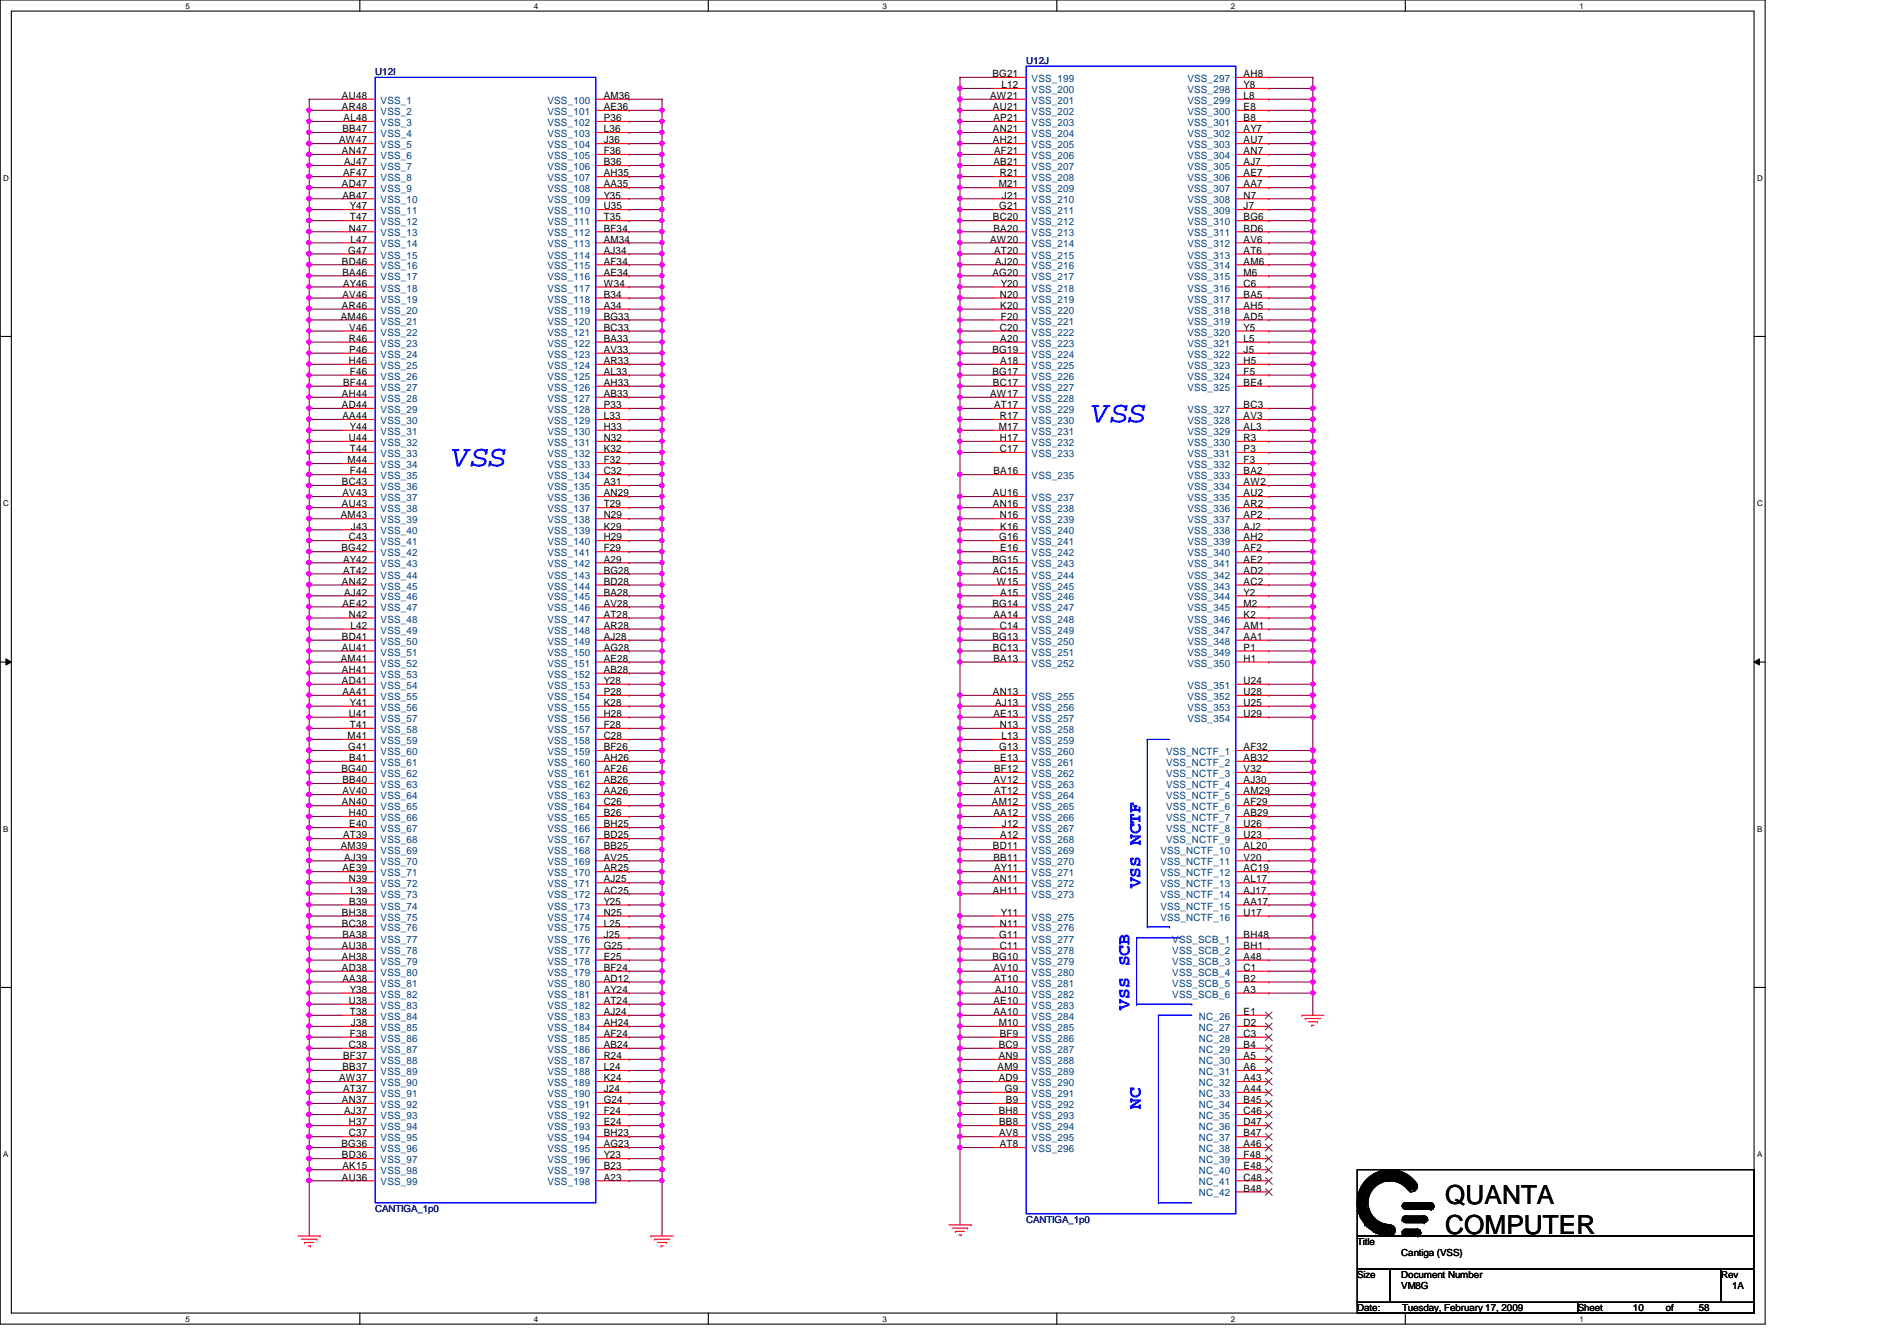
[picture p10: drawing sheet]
<svg xmlns="http://www.w3.org/2000/svg" width="297mm" height="210mm" viewBox="0 0 297 210" stroke-linecap="round" stroke-linejoin="round" font-family="sans-serif">
<defs><g id="words">
<g font-size="4.7" fill="#00f">
<text x="171" y="66.1">VSS</text>
<text x="70.9" y="73">VSS</text>
</g>
<g font-size="4.1">
<text x="226.3" y="188.5">QUANTA</text>
<text x="226.3" y="193.2">COMPUTER</text>
</g>
<g font-size="2.8" fill="#00f">
<text x="178.6" y="139.1" transform="rotate(-90 178.6 139.1)">VSS NCTF</text>
<text x="176.9" y="158" transform="rotate(-90 176.9 158)">VSS SCB</text>
<text x="178.6" y="173.6" transform="rotate(-90 178.6 173.6)">NC</text>
</g>
<g font-size="1.6">
<text x="53.5" y="15.5">AU48</text>
<text x="53.5" y="17.2">AR48</text>
<text x="94.5" y="15.5">AM36</text>
<text x="94.5" y="17.2">AE36</text>
<text x="155" y="15.5">AW21</text>
<text x="155.4" y="12.1">BG21</text>
<text x="155.5" y="17.2">AU21</text>
<text x="156.8" y="13.8">L12</text>
<text x="194.7" y="12.1">AH8</text>
<text x="194.7" y="13.8">Y8</text>
<text x="194.7" y="15.5">L8</text>
<text x="194.7" y="17.2">E8</text>
<text x="53.1" y="22.4">AW47</text>
<text x="53.6" y="20.7">BB47</text>
<text x="53.8" y="19">AL48</text>
<text x="94.5" y="19">P36</text>
<text x="94.5" y="20.7">L36</text>
<text x="94.5" y="22.4">J36</text>
<text x="155.5" y="20.7">AN21</text>
<text x="155.5" y="22.4">AH21</text>
<text x="155.6" y="19">AP21</text>
<text x="194.7" y="19">B8</text>
<text x="194.7" y="20.7">AY7</text>
<text x="194.7" y="22.4">AU7</text>
<text x="53.5" y="24.1">AN47</text>
<text x="53.5" y="29.3">AD47</text>
<text x="53.7" y="27.6">AF47</text>
<text x="53.9" y="25.9">AJ47</text>
<text x="94.5" y="24.1">F36</text>
<text x="94.5" y="25.9">B36</text>
<text x="94.5" y="27.6">AH35</text>
<text x="94.5" y="29.3">AA35</text>
<text x="155.6" y="25.9">AB21</text>
<text x="155.7" y="24.1">AF21</text>
<text x="156.4" y="29.3">M21</text>
<text x="156.5" y="27.6">R21</text>
<text x="194.7" y="24.1">AN7</text>
<text x="194.7" y="25.9">AJ7</text>
<text x="194.7" y="27.6">AE7</text>
<text x="194.7" y="29.3">AA7</text>
<text x="53.6" y="31.1">AB47</text>
<text x="54.8" y="32.8">Y47</text>
<text x="54.8" y="34.5">T47</text>
<text x="94.5" y="31.1">Y35</text>
<text x="94.5" y="32.8">U35</text>
<text x="94.5" y="34.5">T35</text>
<text x="155.5" y="34.5">BC20</text>
<text x="156.5" y="32.8">G21</text>
<text x="156.9" y="31.1">J21</text>
<text x="194.7" y="31.1">N7</text>
<text x="194.7" y="32.8">J7</text>
<text x="194.7" y="34.5">BG6</text>
<text x="53.5" y="41.4">BD46</text>
<text x="54.5" y="39.7">G47</text>
<text x="54.6" y="36.2">N47</text>
<text x="54.9" y="38">L47</text>
<text x="94.5" y="36.2">BF34</text>
<text x="94.5" y="38">AM34</text>
<text x="94.5" y="39.7">AJ34</text>
<text x="94.5" y="41.4">AF34</text>
<text x="155" y="38">AW20</text>
<text x="155.6" y="36.2">BA20</text>
<text x="155.7" y="39.7">AT20</text>
<text x="155.8" y="41.4">AJ20</text>
<text x="194.7" y="36.2">BD6</text>
<text x="194.7" y="38">AV6</text>
<text x="194.7" y="39.7">AT6</text>
<text x="194.7" y="41.4">AM6</text>
<text x="53.6" y="43.1">BA46</text>
<text x="53.6" y="46.6">AV46</text>
<text x="53.7" y="44.9">AY46</text>
<text x="94.5" y="43.1">AE34</text>
<text x="94.5" y="44.9">W34</text>
<text x="94.5" y="46.6">B34</text>
<text x="155.4" y="43.1">AG20</text>
<text x="156.5" y="46.6">N20</text>
<text x="156.7" y="44.9">Y20</text>
<text x="194.7" y="43.1">M6</text>
<text x="194.7" y="44.9">C6</text>
<text x="194.7" y="46.6">BA5</text>
<text x="53.4" y="50">AM46</text>
<text x="53.5" y="48.3">AR46</text>
<text x="54.6" y="53.5">R46</text>
<text x="54.7" y="51.8">V46</text>
<text x="94.5" y="48.3">A34</text>
<text x="94.5" y="50">BG33</text>
<text x="94.5" y="51.8">BC33</text>
<text x="94.5" y="53.5">BA33</text>
<text x="156.5" y="51.8">C20</text>
<text x="156.6" y="48.3">K20</text>
<text x="156.6" y="53.5">A20</text>
<text x="156.7" y="50">F20</text>
<text x="194.7" y="48.3">AH5</text>
<text x="194.7" y="50">AD5</text>
<text x="194.7" y="51.8">Y5</text>
<text x="194.7" y="53.5">L5</text>
<text x="54.6" y="57">H46</text>
<text x="54.7" y="55.2">P46</text>
<text x="54.8" y="58.7">F46</text>
<text x="94.5" y="55.2">AV33</text>
<text x="94.5" y="57">AR33</text>
<text x="94.5" y="58.7">AL33</text>
<text x="155.4" y="55.2">BG19</text>
<text x="155.4" y="58.7">BG17</text>
<text x="156.6" y="57">A18</text>
<text x="194.7" y="55.2">J5</text>
<text x="194.7" y="57">H5</text>
<text x="194.7" y="58.7">F5</text>
<text x="53.5" y="62.1">AH44</text>
<text x="53.5" y="63.9">AD44</text>
<text x="53.6" y="65.6">AA44</text>
<text x="53.7" y="60.4">BF44</text>
<text x="94.5" y="60.4">AH33</text>
<text x="94.5" y="62.1">AB33</text>
<text x="94.5" y="63.9">P33</text>
<text x="94.5" y="65.6">L33</text>
<text x="155" y="62.1">AW17</text>
<text x="155.5" y="60.4">BC17</text>
<text x="155.7" y="63.9">AT17</text>
<text x="156.5" y="65.6">R17</text>
<text x="194.7" y="60.4">BE4</text>
<text x="194.7" y="63.9">BC3</text>
<text x="194.7" y="65.6">AV3</text>
<text x="54.6" y="69">U44</text>
<text x="54.8" y="67.3">Y44</text>
<text x="54.8" y="70.8">T44</text>
<text x="94.5" y="67.3">H33</text>
<text x="94.5" y="69">N32</text>
<text x="94.5" y="70.8">K32</text>
<text x="156.4" y="67.3">M17</text>
<text x="156.5" y="69">H17</text>
<text x="156.5" y="70.8">C17</text>
<text x="194.7" y="67.3">AL3</text>
<text x="194.7" y="69">R3</text>
<text x="194.7" y="70.8">P3</text>
<text x="53.5" y="75.9">BC43</text>
<text x="53.6" y="77.7">AV43</text>
<text x="54.4" y="72.5">M44</text>
<text x="54.8" y="74.3">F44</text>
<text x="94.5" y="72.5">F32</text>
<text x="94.5" y="74.3">C32</text>
<text x="94.5" y="75.9">A31</text>
<text x="94.5" y="77.7">AN29</text>
<text x="155.5" y="77.7">AU16</text>
<text x="155.6" y="74.3">BA16</text>
<text x="194.7" y="74.3">BA2</text>
<text x="194.7" y="77.7">AU2</text>
<text x="194.7" y="72.5">F3</text>
<text x="194.7" y="75.9">AW2</text>
<text x="53.4" y="81.2">AM43</text>
<text x="53.5" y="79.4">AU43</text>
<text x="54.9" y="82.9">J43</text>
<text x="94.5" y="79.4">T29</text>
<text x="94.5" y="81.2">N29</text>
<text x="94.5" y="82.9">K29</text>
<text x="155.5" y="79.4">AN16</text>
<text x="156.5" y="81.2">N16</text>
<text x="156.6" y="82.9">K16</text>
<text x="194.7" y="79.4">AR2</text>
<text x="194.7" y="81.2">AP2</text>
<text x="194.7" y="82.9">AJ2</text>
<text x="53.5" y="86.3">BG42</text>
<text x="53.7" y="88.1">AY42</text>
<text x="53.7" y="89.8">AT42</text>
<text x="54.6" y="84.6">C43</text>
<text x="94.5" y="84.6">H29</text>
<text x="94.5" y="86.3">F29</text>
<text x="94.5" y="88.1">A29</text>
<text x="94.5" y="89.8">BG28</text>
<text x="155.4" y="88.1">BG15</text>
<text x="155.5" y="89.8">AC15</text>
<text x="156.5" y="84.6">G16</text>
<text x="156.6" y="86.3">E16</text>
<text x="194.7" y="88.1">AE2</text>
<text x="194.7" y="86.3">AF2</text>
<text x="194.7" y="84.6">AH2</text>
<text x="194.7" y="89.8">AD2</text>
<text x="53.5" y="91.5">AN42</text>
<text x="53.6" y="95">AE42</text>
<text x="53.9" y="93.2">AJ42</text>
<text x="94.5" y="91.5">BD28</text>
<text x="94.5" y="93.2">BA28</text>
<text x="94.5" y="95">AV28</text>
<text x="155.4" y="95">BG14</text>
<text x="156.1" y="91.5">W15</text>
<text x="156.6" y="93.2">A15</text>
<text x="194.7" y="91.5">AC2</text>
<text x="194.7" y="93.2">Y2</text>
<text x="194.7" y="95">M2</text>
<text x="53.5" y="100.2">BD41</text>
<text x="53.5" y="101.9">AU41</text>
<text x="54.6" y="96.7">N42</text>
<text x="54.9" y="98.4">L42</text>
<text x="94.5" y="96.7">AT28</text>
<text x="94.5" y="98.4">AR28</text>
<text x="94.5" y="100.2">AJ28</text>
<text x="94.5" y="101.9">AG28</text>
<text x="155.4" y="100.2">BG13</text>
<text x="155.5" y="101.9">BC13</text>
<text x="155.6" y="96.7">AA14</text>
<text x="156.5" y="98.4">C14</text>
<text x="194.7" y="96.7">K2</text>
<text x="194.7" y="98.4">AM1</text>
<text x="194.7" y="100.2">AA1</text>
<text x="194.7" y="101.9">P1</text>
<text x="53.4" y="103.6">AM41</text>
<text x="53.5" y="105.3">AH41</text>
<text x="53.5" y="107.1">AD41</text>
<text x="94.5" y="103.6">AE28</text>
<text x="94.5" y="105.3">AB28</text>
<text x="94.5" y="107.1">Y28</text>
<text x="155.6" y="103.6">BA13</text>
<text x="194.7" y="103.6">H1</text>
<text x="194.7" y="107.1">U24</text>
<text x="53.6" y="108.8">AA41</text>
<text x="54.6" y="112.2">U41</text>
<text x="54.8" y="110.5">Y41</text>
<text x="54.8" y="114">T41</text>
<text x="94.5" y="108.8">P28</text>
<text x="94.5" y="110.5">K28</text>
<text x="94.5" y="112.2">H28</text>
<text x="94.5" y="114">F28</text>
<text x="155.5" y="108.8">AN13</text>
<text x="155.6" y="112.2">AE13</text>
<text x="155.8" y="110.5">AJ13</text>
<text x="156.5" y="114">N13</text>
<text x="194.7" y="108.8">U28</text>
<text x="194.7" y="110.5">U25</text>
<text x="194.7" y="112.2">U29</text>
<text x="54.4" y="115.7">M41</text>
<text x="54.5" y="117.4">G41</text>
<text x="54.7" y="119.1">B41</text>
<text x="94.5" y="115.7">C28</text>
<text x="94.5" y="117.4">BF26</text>
<text x="94.5" y="119.1">AH26</text>
<text x="156.5" y="117.4">G13</text>
<text x="156.6" y="119.1">E13</text>
<text x="156.8" y="115.7">L13</text>
<text x="194.7" y="117.4">AF32</text>
<text x="194.7" y="119.1">AB32</text>
<text x="53.5" y="120.9">BG40</text>
<text x="53.6" y="122.6">BB40</text>
<text x="53.6" y="124.3">AV40</text>
<text x="94.5" y="120.9">AF26</text>
<text x="94.5" y="122.6">AB26</text>
<text x="94.5" y="124.3">AA26</text>
<text x="155.6" y="122.6">AV12</text>
<text x="155.7" y="120.9">BF12</text>
<text x="155.7" y="124.3">AT12</text>
<text x="194.7" y="120.9">V32</text>
<text x="194.7" y="122.6">AJ30</text>
<text x="194.7" y="124.3">AM29</text>
<text x="53.5" y="126.1">AN40</text>
<text x="53.7" y="131.2">AT39</text>
<text x="54.6" y="127.8">H40</text>
<text x="54.7" y="129.5">E40</text>
<text x="94.5" y="126.1">C26</text>
<text x="94.5" y="127.8">B26</text>
<text x="94.5" y="129.5">BH25</text>
<text x="94.5" y="131.2">BD25</text>
<text x="155.3" y="126.1">AM12</text>
<text x="155.6" y="127.8">AA12</text>
<text x="156.6" y="131.2">A12</text>
<text x="156.9" y="129.5">J12</text>
<text x="194.7" y="126.1">AF29</text>
<text x="194.7" y="127.8">AB29</text>
<text x="194.7" y="129.5">U26</text>
<text x="194.7" y="131.2">U23</text>
<text x="53.4" y="133">AM39</text>
<text x="53.6" y="136.4">AE39</text>
<text x="53.9" y="134.7">AJ39</text>
<text x="94.5" y="133">BB25</text>
<text x="94.5" y="134.7">AV25</text>
<text x="94.5" y="136.4">AR25</text>
<text x="155.5" y="133">BD11</text>
<text x="155.6" y="134.7">BB11</text>
<text x="155.7" y="136.4">AY11</text>
<text x="194.7" y="133">AL20</text>
<text x="194.7" y="134.7">V20</text>
<text x="194.7" y="136.4">AC19</text>
<text x="53.5" y="143.3">BH38</text>
<text x="54.6" y="138.1">N39</text>
<text x="54.7" y="141.6">B39</text>
<text x="54.9" y="139.9">L39</text>
<text x="94.5" y="138.1">AJ25</text>
<text x="94.5" y="139.9">AC25</text>
<text x="94.5" y="141.6">Y25</text>
<text x="94.5" y="143.3">N25</text>
<text x="155.5" y="138.1">AN11</text>
<text x="155.5" y="139.9">AH11</text>
<text x="156.7" y="143.3">Y11</text>
<text x="194.7" y="138.1">AL17</text>
<text x="194.7" y="139.9">AJ17</text>
<text x="194.7" y="141.6">AA17</text>
<text x="194.7" y="143.3">U17</text>
<text x="53.5" y="145">BC38</text>
<text x="53.5" y="148.5">AU38</text>
<text x="53.6" y="146.8">BA38</text>
<text x="94.5" y="145">L25</text>
<text x="94.5" y="146.8">J25</text>
<text x="94.5" y="148.5">G25</text>
<text x="156.5" y="146.8">G11</text>
<text x="156.5" y="145">N11</text>
<text x="156.5" y="148.5">C11</text>
<text x="194.7" y="146.8">BH48</text>
<text x="194.7" y="148.5">BH1</text>
<text x="53.5" y="150.2">AH38</text>
<text x="53.5" y="152">AD38</text>
<text x="53.6" y="153.7">AA38</text>
<text x="54.8" y="155.4">Y38</text>
<text x="94.5" y="150.2">E25</text>
<text x="94.5" y="152">BF24</text>
<text x="94.5" y="155.4">AY24</text>
<text x="94.5" y="153.7">AD12</text>
<text x="155.4" y="150.2">BG10</text>
<text x="155.6" y="152">AV10</text>
<text x="155.7" y="153.7">AT10</text>
<text x="155.8" y="155.4">AJ10</text>
<text x="194.7" y="150.2">A48</text>
<text x="194.7" y="152">C1</text>
<text x="194.7" y="153.7">B2</text>
<text x="194.7" y="155.4">A3</text>
<text x="54.6" y="157.1">U38</text>
<text x="54.8" y="158.9">T38</text>
<text x="54.9" y="160.6">J38</text>
<text x="94.5" y="157.1">AT24</text>
<text x="94.5" y="160.6">AH24</text>
<text x="94.5" y="158.9">AJ24</text>
<text x="155.6" y="157.1">AE10</text>
<text x="155.6" y="158.9">AA10</text>
<text x="156.4" y="160.6">M10</text>
<text x="194.7" y="158.9">E1</text>
<text x="194.7" y="160.6">D2</text>
<text x="53.6" y="167.5">BB37</text>
<text x="53.7" y="165.8">BF37</text>
<text x="54.6" y="164">C38</text>
<text x="54.8" y="162.3">F38</text>
<text x="94.5" y="164">AB24</text>
<text x="94.5" y="167.5">L24</text>
<text x="94.5" y="162.3">AF24</text>
<text x="94.5" y="165.8">R24</text>
<text x="156.2" y="167.5">AM9</text>
<text x="156.4" y="165.8">AN9</text>
<text x="156.4" y="164">BC9</text>
<text x="156.5" y="162.3">BF9</text>
<text x="194.7" y="162.3">C3</text>
<text x="194.7" y="164">B4</text>
<text x="194.7" y="165.8">A5</text>
<text x="194.7" y="167.5">A6</text>
<text x="53.1" y="169.2">AW37</text>
<text x="53.5" y="172.7">AN37</text>
<text x="53.7" y="170.9">AT37</text>
<text x="94.5" y="172.7">G24</text>
<text x="94.5" y="169.2">K24</text>
<text x="94.5" y="170.9">J24</text>
<text x="156.4" y="169.2">AD9</text>
<text x="157.3" y="170.9">G9</text>
<text x="157.5" y="172.7">B9</text>
<text x="194.7" y="169.2">A43</text>
<text x="194.7" y="170.9">A44</text>
<text x="194.7" y="172.7">B45</text>
<text x="53.5" y="179.6">BG36</text>
<text x="53.9" y="174.4">AJ37</text>
<text x="54.6" y="176.1">H37</text>
<text x="54.6" y="177.9">C37</text>
<text x="94.5" y="176.1">E24</text>
<text x="94.5" y="179.6">AG23</text>
<text x="94.5" y="174.4">F24</text>
<text x="94.5" y="177.9">BH23</text>
<text x="156.4" y="174.4">BH8</text>
<text x="156.5" y="176.1">BB8</text>
<text x="156.5" y="177.9">AV8</text>
<text x="156.5" y="179.6">AT8</text>
<text x="194.7" y="174.4">C46</text>
<text x="194.7" y="176.1">D47</text>
<text x="194.7" y="177.9">B47</text>
<text x="194.7" y="179.6">A46</text>
<text x="53.5" y="181.3">BD36</text>
<text x="53.5" y="184.8">AU36</text>
<text x="53.6" y="183">AK15</text>
<text x="94.5" y="184.8">A23</text>
<text x="94.5" y="183">B23</text>
<text x="94.5" y="181.3">Y23</text>
<text x="194.7" y="181.3">F48</text>
<text x="194.7" y="183">E48</text>
<text x="194.7" y="184.8">C48</text>
<text x="194.7" y="186.5">B48</text>
</g>
<g font-size="1.6" fill="#004080">
<text x="59.6" y="16.3">VSS_1</text>
<text x="59.6" y="18">VSS_2</text>
<text x="85.7" y="16.3">VSS_100</text>
<text x="85.7" y="18">VSS_101</text>
<text x="161.5" y="12.8">VSS_199</text>
<text x="161.5" y="16.3">VSS_201</text>
<text x="161.5" y="18">VSS_202</text>
<text x="161.5" y="14.6">VSS_200</text>
<text x="185.9" y="12.8">VSS_297</text>
<text x="185.9" y="14.6">VSS_298</text>
<text x="185.9" y="16.3">VSS_299</text>
<text x="185.9" y="18">VSS_300</text>
<text x="59.6" y="19.7">VSS_3</text>
<text x="59.6" y="21.5">VSS_4</text>
<text x="59.6" y="23.2">VSS_5</text>
<text x="85.7" y="19.7">VSS_102</text>
<text x="85.7" y="21.5">VSS_103</text>
<text x="85.7" y="23.2">VSS_104</text>
<text x="161.5" y="19.7">VSS_203</text>
<text x="161.5" y="21.5">VSS_204</text>
<text x="161.5" y="23.2">VSS_205</text>
<text x="185.9" y="19.7">VSS_301</text>
<text x="185.9" y="21.5">VSS_302</text>
<text x="185.9" y="23.2">VSS_303</text>
<text x="59.6" y="24.9">VSS_6</text>
<text x="59.6" y="26.6">VSS_7</text>
<text x="59.6" y="28.4">VSS_8</text>
<text x="85.7" y="24.9">VSS_105</text>
<text x="85.7" y="26.6">VSS_106</text>
<text x="85.7" y="28.4">VSS_107</text>
<text x="161.5" y="24.9">VSS_206</text>
<text x="161.5" y="26.6">VSS_207</text>
<text x="161.5" y="28.4">VSS_208</text>
<text x="185.9" y="24.9">VSS_304</text>
<text x="185.9" y="26.6">VSS_305</text>
<text x="185.9" y="28.4">VSS_306</text>
<text x="59.6" y="30.1">VSS_9</text>
<text x="59.6" y="31.8">VSS_10</text>
<text x="59.6" y="33.5">VSS_11</text>
<text x="59.6" y="35.3">VSS_12</text>
<text x="85.7" y="30.1">VSS_108</text>
<text x="85.7" y="31.8">VSS_109</text>
<text x="85.7" y="33.5">VSS_110</text>
<text x="85.7" y="35.3">VSS_111</text>
<text x="161.5" y="30.1">VSS_209</text>
<text x="161.5" y="31.8">VSS_210</text>
<text x="161.5" y="33.5">VSS_211</text>
<text x="161.5" y="35.3">VSS_212</text>
<text x="185.9" y="30.1">VSS_307</text>
<text x="185.9" y="31.8">VSS_308</text>
<text x="185.9" y="33.5">VSS_309</text>
<text x="185.9" y="35.3">VSS_310</text>
<text x="59.6" y="37">VSS_13</text>
<text x="59.6" y="38.7">VSS_14</text>
<text x="59.6" y="40.5">VSS_15</text>
<text x="85.7" y="37">VSS_112</text>
<text x="85.7" y="38.7">VSS_113</text>
<text x="85.7" y="40.5">VSS_114</text>
<text x="161.5" y="37">VSS_213</text>
<text x="161.5" y="38.7">VSS_214</text>
<text x="161.5" y="40.5">VSS_215</text>
<text x="185.9" y="37">VSS_311</text>
<text x="185.9" y="38.7">VSS_312</text>
<text x="185.9" y="40.5">VSS_313</text>
<text x="59.6" y="42.2">VSS_16</text>
<text x="59.6" y="43.9">VSS_17</text>
<text x="59.6" y="47.4">VSS_19</text>
<text x="59.6" y="45.6">VSS_18</text>
<text x="85.7" y="42.2">VSS_115</text>
<text x="85.7" y="43.9">VSS_116</text>
<text x="85.7" y="45.6">VSS_117</text>
<text x="85.7" y="47.4">VSS_118</text>
<text x="161.5" y="42.2">VSS_216</text>
<text x="161.5" y="43.9">VSS_217</text>
<text x="161.5" y="45.6">VSS_218</text>
<text x="161.5" y="47.4">VSS_219</text>
<text x="185.9" y="42.2">VSS_314</text>
<text x="185.9" y="43.9">VSS_315</text>
<text x="185.9" y="45.6">VSS_316</text>
<text x="185.9" y="47.4">VSS_317</text>
<text x="59.6" y="49.1">VSS_20</text>
<text x="59.6" y="50.8">VSS_21</text>
<text x="59.6" y="52.5">VSS_22</text>
<text x="85.7" y="49.1">VSS_119</text>
<text x="85.7" y="50.8">VSS_120</text>
<text x="85.7" y="52.5">VSS_121</text>
<text x="161.5" y="49.1">VSS_220</text>
<text x="161.5" y="50.8">VSS_221</text>
<text x="161.5" y="52.5">VSS_222</text>
<text x="185.9" y="49.1">VSS_318</text>
<text x="185.9" y="50.8">VSS_319</text>
<text x="185.9" y="52.5">VSS_320</text>
<text x="59.6" y="54.3">VSS_23</text>
<text x="59.6" y="56">VSS_24</text>
<text x="59.6" y="57.7">VSS_25</text>
<text x="59.6" y="59.4">VSS_26</text>
<text x="85.7" y="54.3">VSS_122</text>
<text x="85.7" y="56">VSS_123</text>
<text x="85.7" y="57.7">VSS_124</text>
<text x="85.7" y="59.4">VSS_125</text>
<text x="161.5" y="54.3">VSS_223</text>
<text x="161.5" y="56">VSS_224</text>
<text x="161.5" y="57.7">VSS_225</text>
<text x="161.5" y="59.4">VSS_226</text>
<text x="185.9" y="54.3">VSS_321</text>
<text x="185.9" y="56">VSS_322</text>
<text x="185.9" y="57.7">VSS_323</text>
<text x="185.9" y="59.4">VSS_324</text>
<text x="59.6" y="61.2">VSS_27</text>
<text x="59.6" y="62.9">VSS_28</text>
<text x="59.6" y="64.6">VSS_29</text>
<text x="85.7" y="61.2">VSS_126</text>
<text x="85.7" y="62.9">VSS_127</text>
<text x="85.7" y="64.6">VSS_128</text>
<text x="161.5" y="61.2">VSS_227</text>
<text x="161.5" y="62.9">VSS_228</text>
<text x="161.5" y="64.6">VSS_229</text>
<text x="185.9" y="61.2">VSS_325</text>
<text x="185.9" y="64.6">VSS_327</text>
<text x="59.6" y="66.4">VSS_30</text>
<text x="59.6" y="68.1">VSS_31</text>
<text x="59.6" y="69.8">VSS_32</text>
<text x="59.6" y="71.5">VSS_33</text>
<text x="85.7" y="66.4">VSS_129</text>
<text x="85.7" y="68.1">VSS_130</text>
<text x="85.7" y="69.8">VSS_131</text>
<text x="85.7" y="71.5">VSS_132</text>
<text x="161.5" y="66.4">VSS_230</text>
<text x="161.5" y="68.1">VSS_231</text>
<text x="161.5" y="69.8">VSS_232</text>
<text x="161.5" y="71.5">VSS_233</text>
<text x="185.9" y="66.4">VSS_328</text>
<text x="185.9" y="68.1">VSS_329</text>
<text x="185.9" y="69.8">VSS_330</text>
<text x="185.9" y="71.5">VSS_331</text>
<text x="59.6" y="73.3">VSS_34</text>
<text x="59.6" y="75">VSS_35</text>
<text x="59.6" y="76.7">VSS_36</text>
<text x="85.7" y="73.3">VSS_133</text>
<text x="85.7" y="75">VSS_134</text>
<text x="85.7" y="76.7">VSS_135</text>
<text x="161.5" y="75">VSS_235</text>
<text x="185.9" y="75">VSS_333</text>
<text x="185.9" y="73.3">VSS_332</text>
<text x="185.9" y="76.7">VSS_334</text>
<text x="59.6" y="78.4">VSS_37</text>
<text x="59.6" y="80.2">VSS_38</text>
<text x="59.6" y="81.9">VSS_39</text>
<text x="59.6" y="83.7">VSS_40</text>
<text x="85.7" y="78.4">VSS_136</text>
<text x="85.7" y="80.2">VSS_137</text>
<text x="85.7" y="81.9">VSS_138</text>
<text x="85.7" y="83.7">VSS_139</text>
<text x="161.5" y="78.4">VSS_237</text>
<text x="161.5" y="80.2">VSS_238</text>
<text x="161.5" y="81.9">VSS_239</text>
<text x="161.5" y="83.7">VSS_240</text>
<text x="185.9" y="80.2">VSS_336</text>
<text x="185.9" y="78.4">VSS_335</text>
<text x="185.9" y="81.9">VSS_337</text>
<text x="185.9" y="83.7">VSS_338</text>
<text x="59.6" y="85.3">VSS_41</text>
<text x="59.6" y="87.1">VSS_42</text>
<text x="59.6" y="88.8">VSS_43</text>
<text x="85.7" y="85.3">VSS_140</text>
<text x="85.7" y="87.1">VSS_141</text>
<text x="85.7" y="88.8">VSS_142</text>
<text x="161.5" y="85.3">VSS_241</text>
<text x="161.5" y="87.1">VSS_242</text>
<text x="161.5" y="88.8">VSS_243</text>
<text x="185.9" y="88.8">VSS_341</text>
<text x="185.9" y="87.1">VSS_340</text>
<text x="185.9" y="85.3">VSS_339</text>
<text x="59.6" y="90.6">VSS_44</text>
<text x="59.6" y="92.3">VSS_45</text>
<text x="59.6" y="94">VSS_46</text>
<text x="59.6" y="95.7">VSS_47</text>
<text x="85.7" y="90.6">VSS_143</text>
<text x="85.7" y="92.3">VSS_144</text>
<text x="85.7" y="94">VSS_145</text>
<text x="85.7" y="95.7">VSS_146</text>
<text x="161.5" y="92.3">VSS_245</text>
<text x="161.5" y="94">VSS_246</text>
<text x="161.5" y="95.7">VSS_247</text>
<text x="161.5" y="90.6">VSS_244</text>
<text x="185.9" y="90.6">VSS_342</text>
<text x="185.9" y="92.3">VSS_343</text>
<text x="185.9" y="94">VSS_344</text>
<text x="185.9" y="95.7">VSS_345</text>
<text x="59.6" y="97.5">VSS_48</text>
<text x="59.6" y="99.2">VSS_49</text>
<text x="59.6" y="100.9">VSS_50</text>
<text x="85.7" y="97.5">VSS_147</text>
<text x="85.7" y="99.2">VSS_148</text>
<text x="85.7" y="100.9">VSS_149</text>
<text x="161.5" y="97.5">VSS_248</text>
<text x="161.5" y="99.2">VSS_249</text>
<text x="161.5" y="100.9">VSS_250</text>
<text x="185.9" y="97.5">VSS_346</text>
<text x="185.9" y="99.2">VSS_347</text>
<text x="185.9" y="100.9">VSS_348</text>
<text x="59.6" y="102.6">VSS_51</text>
<text x="59.6" y="104.4">VSS_52</text>
<text x="59.6" y="106.1">VSS_53</text>
<text x="59.6" y="107.8">VSS_54</text>
<text x="85.7" y="102.6">VSS_150</text>
<text x="85.7" y="104.4">VSS_151</text>
<text x="85.7" y="106.1">VSS_152</text>
<text x="85.7" y="107.8">VSS_153</text>
<text x="161.5" y="102.6">VSS_251</text>
<text x="161.5" y="104.4">VSS_252</text>
<text x="185.9" y="102.6">VSS_349</text>
<text x="185.9" y="104.4">VSS_350</text>
<text x="185.9" y="107.8">VSS_351</text>
<text x="59.6" y="109.6">VSS_55</text>
<text x="59.6" y="111.3">VSS_56</text>
<text x="59.6" y="113">VSS_57</text>
<text x="85.7" y="109.6">VSS_154</text>
<text x="85.7" y="111.3">VSS_155</text>
<text x="85.7" y="113">VSS_156</text>
<text x="161.5" y="109.6">VSS_255</text>
<text x="161.5" y="111.3">VSS_256</text>
<text x="161.5" y="113">VSS_257</text>
<text x="185.9" y="109.6">VSS_352</text>
<text x="185.9" y="111.3">VSS_353</text>
<text x="185.9" y="113">VSS_354</text>
<text x="59.6" y="114.7">VSS_58</text>
<text x="59.6" y="116.5">VSS_59</text>
<text x="59.6" y="118.2">VSS_60</text>
<text x="59.6" y="119.9">VSS_61</text>
<text x="85.7" y="114.7">VSS_157</text>
<text x="85.7" y="116.5">VSS_158</text>
<text x="85.7" y="118.2">VSS_159</text>
<text x="85.7" y="119.9">VSS_160</text>
<text x="161.5" y="114.7">VSS_258</text>
<text x="161.5" y="116.5">VSS_259</text>
<text x="161.5" y="118.2">VSS_260</text>
<text x="161.5" y="119.9">VSS_261</text>
<text x="182.6" y="118.2">VSS_NCTF_1</text>
<text x="182.6" y="119.9">VSS_NCTF_2</text>
<text x="59.6" y="121.6">VSS_62</text>
<text x="59.6" y="123.4">VSS_63</text>
<text x="59.6" y="125.1">VSS_64</text>
<text x="85.7" y="121.6">VSS_161</text>
<text x="85.7" y="123.4">VSS_162</text>
<text x="85.7" y="125.1">VSS_163</text>
<text x="161.5" y="121.6">VSS_262</text>
<text x="161.5" y="123.4">VSS_263</text>
<text x="161.5" y="125.1">VSS_264</text>
<text x="182.6" y="121.6">VSS_NCTF_3</text>
<text x="182.6" y="123.4">VSS_NCTF_4</text>
<text x="182.6" y="125.1">VSS_NCTF_5</text>
<text x="59.6" y="126.8">VSS_65</text>
<text x="59.6" y="128.5">VSS_66</text>
<text x="59.6" y="130.3">VSS_67</text>
<text x="59.6" y="132">VSS_68</text>
<text x="85.7" y="126.8">VSS_164</text>
<text x="85.7" y="128.5">VSS_165</text>
<text x="85.7" y="130.3">VSS_166</text>
<text x="85.7" y="132">VSS_167</text>
<text x="161.5" y="126.8">VSS_265</text>
<text x="161.5" y="128.5">VSS_266</text>
<text x="161.5" y="130.3">VSS_267</text>
<text x="161.5" y="132">VSS_268</text>
<text x="182.6" y="126.8">VSS_NCTF_6</text>
<text x="182.6" y="128.5">VSS_NCTF_7</text>
<text x="182.6" y="130.3">VSS_NCTF_8</text>
<text x="182.6" y="132">VSS_NCTF_9</text>
<text x="59.6" y="133.7">VSS_69</text>
<text x="59.6" y="135.5">VSS_70</text>
<text x="59.6" y="137.2">VSS_71</text>
<text x="85.7" y="133.7">VSS_168</text>
<text x="85.7" y="135.5">VSS_169</text>
<text x="85.7" y="137.2">VSS_170</text>
<text x="161.5" y="133.7">VSS_269</text>
<text x="161.5" y="135.5">VSS_270</text>
<text x="161.5" y="137.2">VSS_271</text>
<text x="181.7" y="133.7">VSS_NCTF_10</text>
<text x="181.7" y="135.5">VSS_NCTF_11</text>
<text x="181.7" y="137.2">VSS_NCTF_12</text>
<text x="59.6" y="138.9">VSS_72</text>
<text x="59.6" y="140.6">VSS_73</text>
<text x="59.6" y="142.4">VSS_74</text>
<text x="85.7" y="138.9">VSS_171</text>
<text x="85.7" y="140.6">VSS_172</text>
<text x="85.7" y="142.4">VSS_173</text>
<text x="161.5" y="138.9">VSS_272</text>
<text x="161.5" y="140.6">VSS_273</text>
<text x="181.7" y="138.9">VSS_NCTF_13</text>
<text x="181.7" y="140.6">VSS_NCTF_14</text>
<text x="181.7" y="142.4">VSS_NCTF_15</text>
<text x="59.6" y="144.1">VSS_75</text>
<text x="59.6" y="145.8">VSS_76</text>
<text x="59.6" y="147.5">VSS_77</text>
<text x="59.6" y="149.3">VSS_78</text>
<text x="85.7" y="144.1">VSS_174</text>
<text x="85.7" y="145.8">VSS_175</text>
<text x="85.7" y="147.5">VSS_176</text>
<text x="85.7" y="149.3">VSS_177</text>
<text x="161.5" y="144.1">VSS_275</text>
<text x="161.5" y="145.8">VSS_276</text>
<text x="161.5" y="147.5">VSS_277</text>
<text x="161.5" y="149.3">VSS_278</text>
<text x="181.7" y="144.1">VSS_NCTF_16</text>
<text x="183.6" y="147.5">VSS_SCB_1</text>
<text x="183.6" y="149.3">VSS_SCB_2</text>
<text x="59.6" y="151">VSS_79</text>
<text x="59.6" y="152.7">VSS_80</text>
<text x="59.6" y="154.4">VSS_81</text>
<text x="85.7" y="151">VSS_178</text>
<text x="85.7" y="152.7">VSS_179</text>
<text x="85.7" y="154.4">VSS_180</text>
<text x="161.5" y="151">VSS_279</text>
<text x="161.5" y="152.7">VSS_280</text>
<text x="161.5" y="154.4">VSS_281</text>
<text x="183.6" y="151">VSS_SCB_3</text>
<text x="183.6" y="152.7">VSS_SCB_4</text>
<text x="183.6" y="154.4">VSS_SCB_5</text>
<text x="59.6" y="156.2">VSS_82</text>
<text x="59.6" y="157.9">VSS_83</text>
<text x="59.6" y="159.6">VSS_84</text>
<text x="59.6" y="161.4">VSS_85</text>
<text x="85.7" y="157.9">VSS_182</text>
<text x="85.7" y="161.4">VSS_184</text>
<text x="85.7" y="156.2">VSS_181</text>
<text x="85.7" y="159.6">VSS_183</text>
<text x="161.5" y="156.2">VSS_282</text>
<text x="161.5" y="157.9">VSS_283</text>
<text x="161.5" y="159.6">VSS_284</text>
<text x="161.5" y="161.4">VSS_285</text>
<text x="183.6" y="156.2">VSS_SCB_6</text>
<text x="187.7" y="159.6">NC_26</text>
<text x="187.7" y="161.4">NC_27</text>
<text x="59.6" y="163.1">VSS_86</text>
<text x="59.6" y="164.8">VSS_87</text>
<text x="59.6" y="166.5">VSS_88</text>
<text x="85.7" y="164.8">VSS_186</text>
<text x="85.7" y="163.1">VSS_185</text>
<text x="85.7" y="166.5">VSS_187</text>
<text x="161.5" y="166.5">VSS_288</text>
<text x="161.5" y="164.8">VSS_287</text>
<text x="161.5" y="163.1">VSS_286</text>
<text x="187.7" y="163.1">NC_28</text>
<text x="187.7" y="164.8">NC_29</text>
<text x="187.7" y="166.5">NC_30</text>
<text x="59.6" y="168.3">VSS_89</text>
<text x="59.6" y="170">VSS_90</text>
<text x="59.6" y="171.7">VSS_91</text>
<text x="59.6" y="173.4">VSS_92</text>
<text x="85.7" y="168.3">VSS_188</text>
<text x="85.7" y="173.4">VSS_191</text>
<text x="85.7" y="170">VSS_189</text>
<text x="85.7" y="171.7">VSS_190</text>
<text x="161.5" y="173.4">VSS_292</text>
<text x="161.5" y="171.7">VSS_291</text>
<text x="161.5" y="170">VSS_290</text>
<text x="161.5" y="168.3">VSS_289</text>
<text x="187.7" y="168.3">NC_31</text>
<text x="187.7" y="170">NC_32</text>
<text x="187.7" y="171.7">NC_33</text>
<text x="187.7" y="173.4">NC_34</text>
<text x="59.6" y="175.2">VSS_93</text>
<text x="59.6" y="176.9">VSS_94</text>
<text x="59.6" y="178.6">VSS_95</text>
<text x="85.7" y="176.9">VSS_193</text>
<text x="85.7" y="175.2">VSS_192</text>
<text x="85.7" y="178.6">VSS_194</text>
<text x="161.5" y="175.2">VSS_293</text>
<text x="161.5" y="176.9">VSS_294</text>
<text x="161.5" y="178.6">VSS_295</text>
<text x="187.7" y="175.2">NC_35</text>
<text x="187.7" y="176.9">NC_36</text>
<text x="187.7" y="178.6">NC_37</text>
<text x="59.6" y="182.1">VSS_97</text>
<text x="59.6" y="180.3">VSS_96</text>
<text x="59.6" y="185.5">VSS_99</text>
<text x="59.6" y="183.8">VSS_98</text>
<text x="85.7" y="185.5">VSS_198</text>
<text x="85.7" y="180.3">VSS_195</text>
<text x="85.7" y="183.8">VSS_197</text>
<text x="85.7" y="182.1">VSS_196</text>
<text x="161.5" y="180.3">VSS_296</text>
<text x="187.7" y="180.3">NC_38</text>
<text x="187.7" y="182.1">NC_39</text>
<text x="187.7" y="183.8">NC_40</text>
<text x="187.7" y="185.5">NC_41</text>
<text x="187.7" y="187.3">NC_42</text>
</g>
<g font-size="1.5" fill="#000080">
<text x="58.8" y="11.8">U12I</text>
<text x="160.7" y="10">U12J</text>
<text x="58.8" y="189.7">CANTIGA_1p0</text>
<text x="160.7" y="191.4">CANTIGA_1p0</text>
</g>
<g font-size="1.5">
<text x="212.5" y="194.9">Title</text>
<text x="219.4" y="196.6">Cantiga (VSS)</text>
<text x="212.5" y="200">Size</text>
<text x="219.4" y="200">Document Number</text>
<text x="219.4" y="201.8">VM8G</text>
<text x="269.5" y="200">Rev</text>
<text x="271.2" y="201.8">1A</text>
<text x="212.5" y="205.2">Date:</text>
<text x="219.6" y="205.2">Tuesday, February 17, 2009</text>
<text x="247.1" y="205.2">Sheet</text>
<text x="255.7" y="205.2">10</text>
<text x="260.9" y="205.2">of</text>
<text x="266" y="205.2">58</text>
</g>
<g font-size="1.3">
<text x="29" y="1.4">5</text>
<text x="83.6" y="1.4">4</text>
<text x="138.2" y="1.4">3</text>
<text x="192.7" y="1.4">2</text>
<text x="247.3" y="1.4">1</text>
<text x=".5" y="28.3">D</text>
<text x="275.1" y="28.3">D</text>
<text x=".5" y="79.2">C</text>
<text x="275.1" y="79.2">C</text>
<text x=".5" y="130.2">B</text>
<text x="275.1" y="130.2">B</text>
<text x=".5" y="181.1">A</text>
<text x="275.1" y="181.1">A</text>
<text x="29" y="206.9">5</text>
<text x="83.6" y="206.9">4</text>
<text x="138.2" y="206.9">3</text>
<text x="192.7" y="206.9">2</text>
<text x="247.3" y="206.9">1</text>
</g>
</g></defs>
<path d="M0 0h276.4v207.3h-276.4zM1.8 1.7h272.9v203.8h-272.9z" fill="none" stroke="#000" stroke-width=".17"/>
<g fill="#fff">
<path d="M29 .2h.7v1.4h-.7z"/>
<path d="M29 205.7h.7v1.4h-.7z"/>
</g>
<path d="M56.3 0v1.7M56.3 205.5v1.8" fill="none" stroke="#000" stroke-width=".17"/>
<g fill="#fff">
<path d="M83.6 .2h.7v1.4h-.7z"/>
<path d="M83.6 205.7h.7v1.4h-.7z"/>
</g>
<path d="M110.9 0v1.7M110.9 205.5v1.8" fill="none" stroke="#000" stroke-width=".17"/>
<g fill="#fff">
<path d="M138.2 .2h.6v1.4h-.6z"/>
<path d="M138.2 205.7h.6v1.4h-.6z"/>
</g>
<path d="M165.5 0v1.7M165.5 205.5v1.8" fill="none" stroke="#000" stroke-width=".17"/>
<g fill="#fff">
<path d="M192.7 .2h.7v1.4h-.7z"/>
<path d="M192.7 205.7h.7v1.4h-.7z"/>
</g>
<path d="M220 0v1.7M220 205.5v1.8" fill="none" stroke="#000" stroke-width=".17"/>
<g fill="#fff">
<path d="M247.3 .2h.7v1.4h-.7z"/>
<path d="M247.3 205.7h.7v1.4h-.7z"/>
<path d="M.5 27.2h.9v1.4h-.9z"/>
<path d="M275.1 27.2h.9v1.4h-.9z"/>
<path d="M.5 78.1h.9v1.4h-.9z"/>
<path d="M275.1 78.1h.9v1.4h-.9z"/>
</g>
<path d="M0 52.7h1.8M274.7 52.7h1.7" fill="none" stroke="#000" stroke-width=".17"/>
<g fill="#fff">
<path d="M.5 129.1h.8v1.4h-.8z"/>
<path d="M275.1 129.1h.8v1.4h-.8z"/>
</g>
<path d="M0 103.6h1.8M274.7 103.6h1.7" fill="none" stroke="#000" stroke-width=".17"/>
<path d="M.9 103.1l.9 .5-.9 .5zM274.7 103.6l.8-.5v1z" fill="#000"/>
<path d="M.9 103.1l.9 .5-.9 .5zM274.7 103.6l.8-.5v1z" fill="none" stroke="#000" stroke-width=".16"/>
<g fill="#fff">
<path d="M.5 180h.8v1.4h-.8z"/>
<path d="M275.1 180h.8v1.4h-.8z"/>
</g>
<path d="M0 154.6h1.8M274.7 154.6h1.7" fill="none" stroke="#000" stroke-width=".17"/>
<path d="M48.4 122.6h.1M48.4 122.6h5.2M48.4 145.1h.1M48.4 145.1v1.7" fill="none" stroke="#800040" stroke-width=".17"/>
<circle cx="48.4" cy="145.1" r=".34" fill="#f0f"/>
<circle cx="48.4" cy="145.1" r=".34" fill="none" stroke="#f0f" stroke-width=".17"/>
<path d="M48.4 148.5h.1M48.4 146.8h.1M48.4 148.5h5.2M48.4 146.8v1.7" fill="none" stroke="#800040" stroke-width=".17"/>
<circle cx="48.4" cy="146.8" r=".33" fill="#f0f"/>
<circle cx="48.4" cy="146.8" r=".33" fill="none" stroke="#f0f" stroke-width=".17"/>
<path d="M48.4 138.2h.1M48.4 138.2v1.7M48.4 146.8h.1M48.4 146.8h5.2" fill="none" stroke="#800040" stroke-width=".17"/>
<circle cx="48.4" cy="138.1" r=".33" fill="#f0f"/>
<circle cx="48.4" cy="138.1" r=".33" fill="none" stroke="#f0f" stroke-width=".17"/>
<path d="M48.4 139.9h.1M48.4 139.9v1.7M48.4 141.6h.1M48.4 141.6h5.2" fill="none" stroke="#800040" stroke-width=".17"/>
<circle cx="48.4" cy="139.9" r=".33" fill="#f0f"/>
<circle cx="48.4" cy="139.9" r=".33" fill="none" stroke="#f0f" stroke-width=".17"/>
<path d="M48.4 139.9h.1M48.4 139.9h5.2M48.4 141.6h.1M48.4 141.6v1.8" fill="none" stroke="#800040" stroke-width=".17"/>
<circle cx="48.4" cy="141.6" r=".33" fill="#f0f"/>
<circle cx="48.4" cy="141.6" r=".33" fill="none" stroke="#f0f" stroke-width=".17"/>
<path d="M48.4 145.1h.1M48.4 143.4h.1M48.4 145.1h5.2M48.4 143.4v1.7" fill="none" stroke="#800040" stroke-width=".17"/>
<circle cx="48.4" cy="143.3" r=".34" fill="#f0f"/>
<circle cx="48.4" cy="143.3" r=".34" fill="none" stroke="#f0f" stroke-width=".17"/>
<path d="M48.4 131.3h.1M48.4 131.3v1.7M48.4 143.4h.1M48.4 143.4h5.2" fill="none" stroke="#800040" stroke-width=".17"/>
<circle cx="48.4" cy="131.2" r=".33" fill="#f0f"/>
<circle cx="48.4" cy="131.2" r=".33" fill="none" stroke="#f0f" stroke-width=".17"/>
<path d="M48.4 51.8h.1M48.4 50.1h.1M48.4 50.1v1.7M48.4 51.8h5.2M48.4 50.1h5.2M48.4 82.9h.1M48.4 82.9v1.7" fill="none" stroke="#800040" stroke-width=".17"/>
<circle cx="48.4" cy="50.1" r=".34" fill="#f0f"/>
<circle cx="48.4" cy="50.1" r=".34" fill="none" stroke="#f0f" stroke-width=".17"/>
<path d="M48.4 51.8h.1M48.4 51.8v1.8" fill="none" stroke="#800040" stroke-width=".17"/>
<circle cx="48.4" cy="51.8" r=".33" fill="#f0f"/>
<circle cx="48.4" cy="51.8" r=".33" fill="none" stroke="#f0f" stroke-width=".17"/>
<path d="M48.4 55.3h.1M48.4 53.6h.1M48.4 55.3h5.2M48.4 53.6v1.7" fill="none" stroke="#800040" stroke-width=".17"/>
<circle cx="48.4" cy="53.5" r=".33" fill="#f0f"/>
<circle cx="48.4" cy="53.5" r=".33" fill="none" stroke="#f0f" stroke-width=".17"/>
<path d="M48.4 53.6h.1M48.4 53.6h5.2M48.4 76h.1M48.4 76v1.7" fill="none" stroke="#800040" stroke-width=".17"/>
<circle cx="48.4" cy="76" r=".34" fill="#f0f"/>
<circle cx="48.4" cy="76" r=".34" fill="none" stroke="#f0f" stroke-width=".17"/>
<path d="M48.4 79.5h.1M48.4 77.7h.1M48.4 79.5h5.2M48.4 77.7v1.8" fill="none" stroke="#800040" stroke-width=".17"/>
<circle cx="48.4" cy="77.7" r=".33" fill="#f0f"/>
<circle cx="48.4" cy="77.7" r=".33" fill="none" stroke="#f0f" stroke-width=".17"/>
<path d="M48.4 77.7h.1M48.4 69.1h.1M48.4 77.7h5.2M48.4 69.1v1.7" fill="none" stroke="#800040" stroke-width=".17"/>
<circle cx="48.4" cy="69.1" r=".33" fill="#f0f"/>
<circle cx="48.4" cy="69.1" r=".33" fill="none" stroke="#f0f" stroke-width=".17"/>
<path d="M48.4 72.6h.1M48.4 70.8h.1M48.4 72.6h5.2M48.4 70.8v1.8" fill="none" stroke="#800040" stroke-width=".17"/>
<circle cx="48.4" cy="70.8" r=".33" fill="#f0f"/>
<circle cx="48.4" cy="70.8" r=".33" fill="none" stroke="#f0f" stroke-width=".17"/>
<path d="M48.4 70.8h.1M48.4 72.6h.1M48.4 70.8h5.2M48.4 72.6v1.7" fill="none" stroke="#800040" stroke-width=".17"/>
<circle cx="48.4" cy="72.5" r=".33" fill="#f0f"/>
<circle cx="48.4" cy="72.5" r=".33" fill="none" stroke="#f0f" stroke-width=".17"/>
<path d="M48.4 76h.1M48.4 74.3h.1M48.4 76h5.2M48.4 74.3v1.7" fill="none" stroke="#800040" stroke-width=".17"/>
<circle cx="48.4" cy="74.2" r=".34" fill="#f0f"/>
<circle cx="48.4" cy="74.2" r=".34" fill="none" stroke="#f0f" stroke-width=".17"/>
<path d="M48.4 74.3h.1M48.4 62.2h.1M48.4 74.3h5.2M48.4 62.2v1.7" fill="none" stroke="#800040" stroke-width=".17"/>
<circle cx="48.4" cy="62.2" r=".33" fill="#f0f"/>
<circle cx="48.4" cy="62.2" r=".33" fill="none" stroke="#f0f" stroke-width=".17"/>
<path d="M48.4 65.7h.1M48.4 63.9h.1M48.4 65.7h5.2M48.4 63.9v1.8" fill="none" stroke="#800040" stroke-width=".17"/>
<circle cx="48.4" cy="63.9" r=".33" fill="#f0f"/>
<circle cx="48.4" cy="63.9" r=".33" fill="none" stroke="#f0f" stroke-width=".17"/>
<path d="M48.4 55.3h.1M48.4 55.3v1.7M48.4 63.9h.1M48.4 63.9h5.2" fill="none" stroke="#800040" stroke-width=".17"/>
<circle cx="48.4" cy="55.3" r=".33" fill="#f0f"/>
<circle cx="48.4" cy="55.3" r=".33" fill="none" stroke="#f0f" stroke-width=".17"/>
<path d="M48.4 58.7h.1M48.4 57h.1M48.4 58.7h5.2M48.4 57v1.7" fill="none" stroke="#800040" stroke-width=".17"/>
<circle cx="48.4" cy="57" r=".34" fill="#f0f"/>
<circle cx="48.4" cy="57" r=".34" fill="none" stroke="#f0f" stroke-width=".17"/>
<path d="M48.4 57h.1M48.4 58.7h.1M48.4 57h5.2M48.4 58.7v1.8" fill="none" stroke="#800040" stroke-width=".17"/>
<circle cx="48.4" cy="58.7" r=".34" fill="#f0f"/>
<circle cx="48.4" cy="58.7" r=".34" fill="none" stroke="#f0f" stroke-width=".17"/>
<path d="M48.4 62.2h.1M48.4 60.5h.1M48.4 62.2h5.2M48.4 60.5v1.7" fill="none" stroke="#800040" stroke-width=".17"/>
<circle cx="48.4" cy="60.4" r=".33" fill="#f0f"/>
<circle cx="48.4" cy="60.4" r=".33" fill="none" stroke="#f0f" stroke-width=".17"/>
<path d="M48.4 60.5h.1M48.4 65.7h.1M48.4 60.5h5.2M48.4 65.7v1.7" fill="none" stroke="#800040" stroke-width=".17"/>
<circle cx="48.4" cy="65.6" r=".34" fill="#f0f"/>
<circle cx="48.4" cy="65.6" r=".34" fill="none" stroke="#f0f" stroke-width=".17"/>
<path d="M48.4 69.1h.1M48.4 67.4h.1M48.4 69.1h5.2M48.4 67.4v1.7" fill="none" stroke="#800040" stroke-width=".17"/>
<circle cx="48.4" cy="67.3" r=".34" fill="#f0f"/>
<circle cx="48.4" cy="67.3" r=".34" fill="none" stroke="#f0f" stroke-width=".17"/>
<path d="M48.4 67.4h.1M48.4 79.5h.1M48.4 67.4h5.2M48.4 79.5v1.7" fill="none" stroke="#800040" stroke-width=".17"/>
<circle cx="48.4" cy="79.4" r=".33" fill="#f0f"/>
<circle cx="48.4" cy="79.4" r=".33" fill="none" stroke="#f0f" stroke-width=".17"/>
<path d="M48.4 82.9h.1M48.4 82.9h5.2" fill="none" stroke="#800040" stroke-width=".17"/>
<circle cx="48.4" cy="82.9" r=".34" fill="#f0f"/>
<circle cx="48.4" cy="82.9" r=".34" fill="none" stroke="#f0f" stroke-width=".17"/>
<path d="M48.4 81.2h.1M48.4 81.2v1.7" fill="none" stroke="#800040" stroke-width=".17"/>
<circle cx="48.4" cy="81.2" r=".33" fill="#f0f"/>
<circle cx="48.4" cy="81.2" r=".33" fill="none" stroke="#f0f" stroke-width=".17"/>
<path d="M48.4 81.2h.1M48.4 81.2h5.2M48.4 164.1h.1M48.4 164.1v1.7" fill="none" stroke="#800040" stroke-width=".17"/>
<circle cx="48.4" cy="165.8" r=".33" fill="#f0f"/>
<circle cx="48.4" cy="165.8" r=".33" fill="none" stroke="#f0f" stroke-width=".17"/>
<circle cx="48.4" cy="164.1" r=".33" fill="#f0f"/>
<circle cx="48.4" cy="164.1" r=".33" fill="none" stroke="#f0f" stroke-width=".17"/>
<path d="M48.4 157.2h.1M48.4 157.2v1.7M48.4 167.6h.1M48.4 165.8h.1M48.4 167.6h5.2M48.4 165.8v1.8M48.4 165.8h5.2" fill="none" stroke="#800040" stroke-width=".17"/>
<circle cx="48.4" cy="157.2" r=".33" fill="#f0f"/>
<circle cx="48.4" cy="157.2" r=".33" fill="none" stroke="#f0f" stroke-width=".17"/>
<path d="M48.4 158.9h.1M48.4 158.9v1.8M48.4 160.7h.1M48.4 160.7h5.2" fill="none" stroke="#800040" stroke-width=".17"/>
<circle cx="48.4" cy="158.9" r=".33" fill="#f0f"/>
<circle cx="48.4" cy="158.9" r=".33" fill="none" stroke="#f0f" stroke-width=".17"/>
<path d="M48.4 158.9h.1M48.4 158.9h5.2M48.4 160.7h.1M48.4 160.7v1.6" fill="none" stroke="#800040" stroke-width=".17"/>
<circle cx="48.4" cy="160.6" r=".34" fill="#f0f"/>
<circle cx="48.4" cy="160.6" r=".34" fill="none" stroke="#f0f" stroke-width=".17"/>
<path d="M48.4 153.7h.1M48.4 153.7h5.2M48.4 153.7v1.7M48.4 162.3h.1M48.4 162.3h5.2" fill="none" stroke="#800040" stroke-width=".17"/>
<circle cx="48.4" cy="153.7" r=".34" fill="#f0f"/>
<circle cx="48.4" cy="153.7" r=".34" fill="none" stroke="#f0f" stroke-width=".17"/>
<path d="M48.4 157.2h.1M48.4 155.4h.1M48.4 157.2h5.2M48.4 155.4v1.8" fill="none" stroke="#800040" stroke-width=".17"/>
<circle cx="48.4" cy="155.4" r=".33" fill="#f0f"/>
<circle cx="48.4" cy="155.4" r=".33" fill="none" stroke="#f0f" stroke-width=".17"/>
<path d="M48.4 155.4h.1M48.4 155.4h5.2M48.4 167.6h.1M48.4 167.6v1.7" fill="none" stroke="#800040" stroke-width=".17"/>
<circle cx="48.4" cy="169.2" r=".34" fill="#f0f"/>
<circle cx="48.4" cy="169.2" r=".34" fill="none" stroke="#f0f" stroke-width=".17"/>
<circle cx="48.4" cy="167.5" r=".33" fill="#f0f"/>
<circle cx="48.4" cy="167.5" r=".33" fill="none" stroke="#f0f" stroke-width=".17"/>
<path d="M48.4 171h.1M48.4 169.3h.1M48.4 171h5.2M48.4 169.3v3.4M48.4 169.3h5.2" fill="none" stroke="#800040" stroke-width=".17"/>
<circle cx="48.4" cy="171" r=".34" fill="#f0f"/>
<circle cx="48.4" cy="171" r=".34" fill="none" stroke="#f0f" stroke-width=".17"/>
<path d="M48.4 174.5h.1M48.4 172.7h.1M48.4 174.5h5.2M48.4 172.7v1.8" fill="none" stroke="#800040" stroke-width=".17"/>
<circle cx="48.4" cy="172.7" r=".33" fill="#f0f"/>
<circle cx="48.4" cy="172.7" r=".33" fill="none" stroke="#f0f" stroke-width=".17"/>
<path d="M48.4 17.3h.1M48.4 15.5h.1M48.4 15.5v3.5M48.4 17.3h5.2M48.4 15.5h5.2M48.4 152h.1M48.4 152v1.7M48.4 172.7h.1M48.4 172.7h5.2" fill="none" stroke="#800040" stroke-width=".17"/>
<circle cx="48.4" cy="17.2" r=".33" fill="#f0f"/>
<circle cx="48.4" cy="17.2" r=".33" fill="none" stroke="#f0f" stroke-width=".17"/>
<path d="M48.4 19h.1M48.4 19v1.7M48.4 20.7h.1M48.4 20.7h5.2" fill="none" stroke="#800040" stroke-width=".17"/>
<circle cx="48.4" cy="19" r=".33" fill="#f0f"/>
<circle cx="48.4" cy="19" r=".33" fill="none" stroke="#f0f" stroke-width=".17"/>
<path d="M48.4 19h.1M48.4 19h5.2M48.4 41.4h.1M48.4 41.4v1.8" fill="none" stroke="#800040" stroke-width=".17"/>
<circle cx="48.4" cy="41.4" r=".34" fill="#f0f"/>
<circle cx="48.4" cy="41.4" r=".34" fill="none" stroke="#f0f" stroke-width=".17"/>
<path d="M48.4 44.9h.1M48.4 43.2h.1M48.4 44.9h5.2M48.4 43.2v1.7" fill="none" stroke="#800040" stroke-width=".17"/>
<circle cx="48.4" cy="43.2" r=".33" fill="#f0f"/>
<circle cx="48.4" cy="43.2" r=".33" fill="none" stroke="#f0f" stroke-width=".17"/>
<path d="M48.4 34.5h.1M48.4 34.5v1.8M48.4 43.2h.1M48.4 43.2h5.2" fill="none" stroke="#800040" stroke-width=".17"/>
<circle cx="48.4" cy="34.5" r=".33" fill="#f0f"/>
<circle cx="48.4" cy="34.5" r=".33" fill="none" stroke="#f0f" stroke-width=".17"/>
<path d="M48.4 38h.1M48.4 36.3h.1M48.4 38h5.2M48.4 36.3v1.7" fill="none" stroke="#800040" stroke-width=".17"/>
<circle cx="48.4" cy="36.3" r=".33" fill="#f0f"/>
<circle cx="48.4" cy="36.3" r=".33" fill="none" stroke="#f0f" stroke-width=".17"/>
<path d="M48.4 36.3h.1M48.4 38h.1M48.4 36.3h5.2M48.4 38v1.8" fill="none" stroke="#800040" stroke-width=".17"/>
<circle cx="48.4" cy="38" r=".33" fill="#f0f"/>
<circle cx="48.4" cy="38" r=".33" fill="none" stroke="#f0f" stroke-width=".17"/>
<path d="M48.4 39.8h.1M48.4 39.8v1.6M48.4 41.4h.1M48.4 41.4h5.2" fill="none" stroke="#800040" stroke-width=".17"/>
<circle cx="48.4" cy="39.7" r=".34" fill="#f0f"/>
<circle cx="48.4" cy="39.7" r=".34" fill="none" stroke="#f0f" stroke-width=".17"/>
<path d="M48.4 39.8h.1M48.4 27.6h.1M48.4 39.8h5.2M48.4 27.6v1.8" fill="none" stroke="#800040" stroke-width=".17"/>
<circle cx="48.4" cy="27.6" r=".33" fill="#f0f"/>
<circle cx="48.4" cy="27.6" r=".33" fill="none" stroke="#f0f" stroke-width=".17"/>
<path d="M48.4 31.1h.1M48.4 29.4h.1M48.4 31.1h5.2M48.4 29.4v1.7" fill="none" stroke="#800040" stroke-width=".17"/>
<circle cx="48.4" cy="29.4" r=".33" fill="#f0f"/>
<circle cx="48.4" cy="29.4" r=".33" fill="none" stroke="#f0f" stroke-width=".17"/>
<path d="M48.4 29.4h.1M48.4 20.7h.1M48.4 29.4h5.2M48.4 20.7v1.8" fill="none" stroke="#800040" stroke-width=".17"/>
<circle cx="48.4" cy="20.7" r=".33" fill="#f0f"/>
<circle cx="48.4" cy="20.7" r=".33" fill="none" stroke="#f0f" stroke-width=".17"/>
<path d="M48.4 24.2h.1M48.4 22.5h.1M48.4 24.2h5.2M48.4 22.5v1.7" fill="none" stroke="#800040" stroke-width=".17"/>
<circle cx="48.4" cy="22.4" r=".34" fill="#f0f"/>
<circle cx="48.4" cy="22.4" r=".34" fill="none" stroke="#f0f" stroke-width=".17"/>
<path d="M48.4 22.5h.1M48.4 24.2h.1M48.4 22.5h5.2M48.4 24.2v1.7" fill="none" stroke="#800040" stroke-width=".17"/>
<circle cx="48.4" cy="24.2" r=".34" fill="#f0f"/>
<circle cx="48.4" cy="24.2" r=".34" fill="none" stroke="#f0f" stroke-width=".17"/>
<path d="M48.4 27.6h.1M48.4 25.9h.1M48.4 27.6h5.2M48.4 25.9v1.7" fill="none" stroke="#800040" stroke-width=".17"/>
<circle cx="48.4" cy="25.9" r=".33" fill="#f0f"/>
<circle cx="48.4" cy="25.9" r=".33" fill="none" stroke="#f0f" stroke-width=".17"/>
<path d="M48.4 25.9h.1M48.4 31.1h.1M48.4 25.9h5.2M48.4 31.1v1.7" fill="none" stroke="#800040" stroke-width=".17"/>
<circle cx="48.4" cy="31.1" r=".34" fill="#f0f"/>
<circle cx="48.4" cy="31.1" r=".34" fill="none" stroke="#f0f" stroke-width=".17"/>
<path d="M48.4 34.5h.1M48.4 32.8h.1M48.4 34.5h5.2M48.4 32.8v1.7" fill="none" stroke="#800040" stroke-width=".17"/>
<circle cx="48.4" cy="32.8" r=".34" fill="#f0f"/>
<circle cx="48.4" cy="32.8" r=".34" fill="none" stroke="#f0f" stroke-width=".17"/>
<path d="M48.4 32.8h.1M48.4 32.8h5.2M48.4 44.9h.1M48.4 44.9v1.8" fill="none" stroke="#800040" stroke-width=".17"/>
<circle cx="48.4" cy="44.9" r=".33" fill="#f0f"/>
<circle cx="48.4" cy="44.9" r=".33" fill="none" stroke="#f0f" stroke-width=".17"/>
<path d="M48.4 48.4h.1M48.4 46.7h.1M48.4 48.4h5.2M48.4 46.7v1.7" fill="none" stroke="#800040" stroke-width=".17"/>
<circle cx="48.4" cy="48.3" r=".34" fill="#f0f"/>
<circle cx="48.4" cy="48.3" r=".34" fill="none" stroke="#f0f" stroke-width=".17"/>
<circle cx="48.4" cy="46.6" r=".33" fill="#f0f"/>
<circle cx="48.4" cy="46.6" r=".33" fill="none" stroke="#f0f" stroke-width=".17"/>
<path d="M48.4 46.7h.1M48.4 46.7h5.2M48.4 119.2h.1M48.4 119.2v1.7M48.4 120.9h.1M48.4 120.9h5.2" fill="none" stroke="#800040" stroke-width=".17"/>
<circle cx="48.4" cy="119.2" r=".34" fill="#f0f"/>
<circle cx="48.4" cy="119.2" r=".34" fill="none" stroke="#f0f" stroke-width=".17"/>
<path d="M48.4 119.2h.1M48.4 119.2h5.2M48.4 120.9h.1M48.4 120.9v1.7" fill="none" stroke="#800040" stroke-width=".17"/>
<circle cx="48.4" cy="120.9" r=".33" fill="#f0f"/>
<circle cx="48.4" cy="120.9" r=".33" fill="none" stroke="#f0f" stroke-width=".17"/>
<path d="M48.4 124.4h.1M48.4 122.6h.1M48.4 124.4h5.2M48.4 122.6v1.8" fill="none" stroke="#800040" stroke-width=".17"/>
<circle cx="48.4" cy="122.6" r=".33" fill="#f0f"/>
<circle cx="48.4" cy="122.6" r=".33" fill="none" stroke="#f0f" stroke-width=".17"/>
<path d="M48.4 134.7h.1M48.4 133h.1M48.4 134.7h5.2M48.4 133v1.7" fill="none" stroke="#800040" stroke-width=".17"/>
<circle cx="48.4" cy="133" r=".33" fill="#f0f"/>
<circle cx="48.4" cy="133" r=".33" fill="none" stroke="#f0f" stroke-width=".17"/>
<path d="M48.4 133h.1M48.4 124.4h.1M48.4 133h5.2M48.4 124.4v1.7" fill="none" stroke="#800040" stroke-width=".17"/>
<circle cx="48.4" cy="124.3" r=".33" fill="#f0f"/>
<circle cx="48.4" cy="124.3" r=".33" fill="none" stroke="#f0f" stroke-width=".17"/>
<path d="M48.4 127.8h.1M48.4 126.1h.1M48.4 127.8h5.2M48.4 126.1v1.7" fill="none" stroke="#800040" stroke-width=".17"/>
<circle cx="48.4" cy="126.1" r=".34" fill="#f0f"/>
<circle cx="48.4" cy="126.1" r=".34" fill="none" stroke="#f0f" stroke-width=".17"/>
<path d="M48.4 126.1h.1M48.4 127.8h.1M48.4 126.1h5.2M48.4 127.8v1.7" fill="none" stroke="#800040" stroke-width=".17"/>
<circle cx="48.4" cy="127.8" r=".34" fill="#f0f"/>
<circle cx="48.4" cy="127.8" r=".34" fill="none" stroke="#f0f" stroke-width=".17"/>
<path d="M48.4 131.3h.1M48.4 129.5h.1M48.4 131.3h5.2M48.4 129.5v1.8" fill="none" stroke="#800040" stroke-width=".17"/>
<circle cx="48.4" cy="129.5" r=".33" fill="#f0f"/>
<circle cx="48.4" cy="129.5" r=".33" fill="none" stroke="#f0f" stroke-width=".17"/>
<path d="M48.4 129.5h.1M48.4 134.7h.1M48.4 129.5h5.2M48.4 134.7v1.7" fill="none" stroke="#800040" stroke-width=".17"/>
<circle cx="48.4" cy="134.7" r=".34" fill="#f0f"/>
<circle cx="48.4" cy="134.7" r=".34" fill="none" stroke="#f0f" stroke-width=".17"/>
<path d="M48.4 138.2h.1M48.4 136.4h.1M48.4 138.2h5.2M48.4 136.4v1.8" fill="none" stroke="#800040" stroke-width=".17"/>
<circle cx="48.4" cy="136.4" r=".34" fill="#f0f"/>
<circle cx="48.4" cy="136.4" r=".34" fill="none" stroke="#f0f" stroke-width=".17"/>
<path d="M48.4 136.4h.1M48.4 136.4h5.2M48.4 148.5h.1M48.4 148.5v1.8" fill="none" stroke="#800040" stroke-width=".17"/>
<circle cx="48.4" cy="148.5" r=".33" fill="#f0f"/>
<circle cx="48.4" cy="148.5" r=".33" fill="none" stroke="#f0f" stroke-width=".17"/>
<path d="M48.4 152h.1M48.4 152h5.2" fill="none" stroke="#800040" stroke-width=".17"/>
<circle cx="48.4" cy="152" r=".34" fill="#f0f"/>
<circle cx="48.4" cy="152" r=".34" fill="none" stroke="#f0f" stroke-width=".17"/>
<path d="M48.4 150.3h.1M48.4 150.3v1.7" fill="none" stroke="#800040" stroke-width=".17"/>
<circle cx="48.4" cy="150.3" r=".33" fill="#f0f"/>
<circle cx="48.4" cy="150.3" r=".33" fill="none" stroke="#f0f" stroke-width=".17"/>
<path d="M48.4 86.4h.1M48.4 84.6h.1M48.4 86.4h5.2M48.4 84.6v1.8M48.4 150.3h.1M48.4 150.3h5.2" fill="none" stroke="#800040" stroke-width=".17"/>
<circle cx="48.4" cy="84.6" r=".34" fill="#f0f"/>
<circle cx="48.4" cy="84.6" r=".34" fill="none" stroke="#f0f" stroke-width=".17"/>
<path d="M48.4 84.6h.1M48.4 86.4h.1M48.4 84.6h5.2M48.4 86.4v1.7" fill="none" stroke="#800040" stroke-width=".17"/>
<circle cx="48.4" cy="86.3" r=".33" fill="#f0f"/>
<circle cx="48.4" cy="86.3" r=".33" fill="none" stroke="#f0f" stroke-width=".17"/>
<path d="M48.4 89.8h.1M48.4 88.1h.1M48.4 89.8h5.2M48.4 88.1v1.7" fill="none" stroke="#800040" stroke-width=".17"/>
<circle cx="48.4" cy="88.1" r=".33" fill="#f0f"/>
<circle cx="48.4" cy="88.1" r=".33" fill="none" stroke="#f0f" stroke-width=".17"/>
<path d="M48.4 88.1h.1M48.4 88.1h5.2M48.4 110.5h.1M48.4 110.5v1.8" fill="none" stroke="#800040" stroke-width=".17"/>
<circle cx="48.4" cy="110.5" r=".34" fill="#f0f"/>
<circle cx="48.4" cy="110.5" r=".34" fill="none" stroke="#f0f" stroke-width=".17"/>
<path d="M48.4 114h.1M48.4 112.3h.1M48.4 114h5.2M48.4 112.3v1.7" fill="none" stroke="#800040" stroke-width=".17"/>
<circle cx="48.4" cy="112.2" r=".33" fill="#f0f"/>
<circle cx="48.4" cy="112.2" r=".33" fill="none" stroke="#f0f" stroke-width=".17"/>
<path d="M48.4 112.3h.1M48.4 103.6h.1M48.4 112.3h5.2M48.4 103.6v1.8" fill="none" stroke="#800040" stroke-width=".17"/>
<circle cx="48.4" cy="103.6" r=".33" fill="#f0f"/>
<circle cx="48.4" cy="103.6" r=".33" fill="none" stroke="#f0f" stroke-width=".17"/>
<path d="M48.4 107.1h.1M48.4 105.4h.1M48.4 107.1h5.2M48.4 105.4v1.7" fill="none" stroke="#800040" stroke-width=".17"/>
<circle cx="48.4" cy="105.3" r=".33" fill="#f0f"/>
<circle cx="48.4" cy="105.3" r=".33" fill="none" stroke="#f0f" stroke-width=".17"/>
<path d="M48.4 105.4h.1M48.4 107.1h.1M48.4 105.4h5.2M48.4 107.1v1.7" fill="none" stroke="#800040" stroke-width=".17"/>
<circle cx="48.4" cy="107.1" r=".33" fill="#f0f"/>
<circle cx="48.4" cy="107.1" r=".33" fill="none" stroke="#f0f" stroke-width=".17"/>
<path d="M48.4 110.5h.1M48.4 108.8h.1M48.4 110.5h5.2M48.4 108.8v1.7" fill="none" stroke="#800040" stroke-width=".17"/>
<circle cx="48.4" cy="108.8" r=".34" fill="#f0f"/>
<circle cx="48.4" cy="108.8" r=".34" fill="none" stroke="#f0f" stroke-width=".17"/>
<path d="M48.4 96.7h.1M48.4 96.7v1.8M48.4 108.8h.1M48.4 108.8h5.2" fill="none" stroke="#800040" stroke-width=".17"/>
<circle cx="48.4" cy="96.7" r=".33" fill="#f0f"/>
<circle cx="48.4" cy="96.7" r=".33" fill="none" stroke="#f0f" stroke-width=".17"/>
<path d="M48.4 98.5h.1M48.4 98.5v1.7M48.4 100.2h.1M48.4 100.2h5.2" fill="none" stroke="#800040" stroke-width=".17"/>
<circle cx="48.4" cy="98.4" r=".33" fill="#f0f"/>
<circle cx="48.4" cy="98.4" r=".33" fill="none" stroke="#f0f" stroke-width=".17"/>
<path d="M48.4 98.5h.1M48.4 89.8h.1M48.4 98.5h5.2M48.4 89.8v1.8" fill="none" stroke="#800040" stroke-width=".17"/>
<circle cx="48.4" cy="89.8" r=".33" fill="#f0f"/>
<circle cx="48.4" cy="89.8" r=".33" fill="none" stroke="#f0f" stroke-width=".17"/>
<path d="M48.4 93.3h.1M48.4 91.6h.1M48.4 93.3h5.2M48.4 91.6v1.7" fill="none" stroke="#800040" stroke-width=".17"/>
<circle cx="48.4" cy="91.5" r=".34" fill="#f0f"/>
<circle cx="48.4" cy="91.5" r=".34" fill="none" stroke="#f0f" stroke-width=".17"/>
<path d="M48.4 91.6h.1M48.4 93.3h.1M48.4 91.6h5.2M48.4 93.3v1.7" fill="none" stroke="#800040" stroke-width=".17"/>
<circle cx="48.4" cy="93.3" r=".34" fill="#f0f"/>
<circle cx="48.4" cy="93.3" r=".34" fill="none" stroke="#f0f" stroke-width=".17"/>
<path d="M48.4 96.7h.1M48.4 95h.1M48.4 96.7h5.2M48.4 95v1.7" fill="none" stroke="#800040" stroke-width=".17"/>
<circle cx="48.4" cy="95" r=".33" fill="#f0f"/>
<circle cx="48.4" cy="95" r=".33" fill="none" stroke="#f0f" stroke-width=".17"/>
<path d="M48.4 95h.1M48.4 95h5.2M48.4 100.2h.1M48.4 100.2v1.7" fill="none" stroke="#800040" stroke-width=".17"/>
<circle cx="48.4" cy="100.2" r=".34" fill="#f0f"/>
<circle cx="48.4" cy="100.2" r=".34" fill="none" stroke="#f0f" stroke-width=".17"/>
<path d="M48.4 103.6h.1M48.4 101.9h.1M48.4 103.6h5.2M48.4 101.9v1.7" fill="none" stroke="#800040" stroke-width=".17"/>
<circle cx="48.4" cy="101.9" r=".34" fill="#f0f"/>
<circle cx="48.4" cy="101.9" r=".34" fill="none" stroke="#f0f" stroke-width=".17"/>
<path d="M48.4 101.9h.1M48.4 114h.1M48.4 101.9h5.2M48.4 114v1.7" fill="none" stroke="#800040" stroke-width=".17"/>
<circle cx="48.4" cy="114" r=".33" fill="#f0f"/>
<circle cx="48.4" cy="114" r=".33" fill="none" stroke="#f0f" stroke-width=".17"/>
<path d="M48.4 117.5h.1M48.4 115.7h.1M48.4 117.5h5.2M48.4 115.7v1.8" fill="none" stroke="#800040" stroke-width=".17"/>
<circle cx="48.4" cy="117.4" r=".34" fill="#f0f"/>
<circle cx="48.4" cy="117.4" r=".34" fill="none" stroke="#f0f" stroke-width=".17"/>
<circle cx="48.4" cy="115.7" r=".33" fill="#f0f"/>
<circle cx="48.4" cy="115.7" r=".33" fill="none" stroke="#f0f" stroke-width=".17"/>
<path d="M48.4 115.7h.1M48.4 115.7h5.2M48.4 164.1h.1M48.4 162.3h.1M48.4 164.1h5.2M48.4 162.3v1.8" fill="none" stroke="#800040" stroke-width=".17"/>
<circle cx="48.4" cy="162.3" r=".34" fill="#f0f"/>
<circle cx="48.4" cy="162.3" r=".34" fill="none" stroke="#f0f" stroke-width=".17"/>
<path d="M150.3 120.9h.1M150.3 120.9h5.2M150.3 143.4h.1M150.3 143.4v1.7" fill="none" stroke="#800040" stroke-width=".17"/>
<circle cx="150.3" cy="143.3" r=".33" fill="#f0f"/>
<circle cx="150.3" cy="143.3" r=".33" fill="none" stroke="#f0f" stroke-width=".17"/>
<path d="M150.3 146.8h.1M150.3 145.1h.1M150.3 146.8h5.2M150.3 145.1v1.7" fill="none" stroke="#800040" stroke-width=".17"/>
<circle cx="150.3" cy="145.1" r=".33" fill="#f0f"/>
<circle cx="150.3" cy="145.1" r=".33" fill="none" stroke="#f0f" stroke-width=".17"/>
<path d="M150.3 136.4h.1M150.3 136.4v1.8M150.3 145.1h.1M150.3 145.1h5.2" fill="none" stroke="#800040" stroke-width=".17"/>
<circle cx="150.3" cy="136.4" r=".33" fill="#f0f"/>
<circle cx="150.3" cy="136.4" r=".33" fill="none" stroke="#f0f" stroke-width=".17"/>
<path d="M150.3 139.9h.1M150.3 138.2h.1M150.3 139.9h5.2M150.3 138.2v1.7" fill="none" stroke="#800040" stroke-width=".17"/>
<circle cx="150.3" cy="138.1" r=".32" fill="#f0f"/>
<circle cx="150.3" cy="138.1" r=".32" fill="none" stroke="#f0f" stroke-width=".17"/>
<path d="M150.3 138.2h.1M150.3 139.9h.1M150.3 138.2h5.2M150.3 139.9v3.5" fill="none" stroke="#800040" stroke-width=".17"/>
<circle cx="150.3" cy="139.9" r=".32" fill="#f0f"/>
<circle cx="150.3" cy="139.9" r=".32" fill="none" stroke="#f0f" stroke-width=".17"/>
<path d="M150.3 129.5h.1M150.3 129.5v1.8M150.3 143.4h.1M150.3 143.4h5.2" fill="none" stroke="#800040" stroke-width=".17"/>
<circle cx="150.3" cy="129.5" r=".32" fill="#f0f"/>
<circle cx="150.3" cy="129.5" r=".32" fill="none" stroke="#f0f" stroke-width=".17"/>
<path d="M150.3 50.1h.1M150.3 48.4h.1M150.3 48.4v1.7M150.3 50.1h5.2M150.3 48.4h5.2M150.3 81.2h.1M150.3 81.2v1.7" fill="none" stroke="#800040" stroke-width=".17"/>
<circle cx="150.3" cy="48.3" r=".33" fill="#f0f"/>
<circle cx="150.3" cy="48.3" r=".33" fill="none" stroke="#f0f" stroke-width=".17"/>
<path d="M150.3 50.1h.1M150.3 50.1v1.7" fill="none" stroke="#800040" stroke-width=".17"/>
<circle cx="150.3" cy="50.1" r=".33" fill="#f0f"/>
<circle cx="150.3" cy="50.1" r=".33" fill="none" stroke="#f0f" stroke-width=".17"/>
<path d="M150.3 53.6h.1M150.3 51.8h.1M150.3 53.6h5.2M150.3 51.8v1.8" fill="none" stroke="#800040" stroke-width=".17"/>
<circle cx="150.3" cy="51.8" r=".32" fill="#f0f"/>
<circle cx="150.3" cy="51.8" r=".32" fill="none" stroke="#f0f" stroke-width=".17"/>
<path d="M150.3 51.8h.1M150.3 51.8h5.2M150.3 74.3h.1M150.3 74.3v3.4" fill="none" stroke="#800040" stroke-width=".17"/>
<circle cx="150.3" cy="74.2" r=".33" fill="#f0f"/>
<circle cx="150.3" cy="74.2" r=".33" fill="none" stroke="#f0f" stroke-width=".17"/>
<path d="M150.3 77.7h.1M150.3 67.4h.1M150.3 77.7h5.2M150.3 67.4v1.7" fill="none" stroke="#800040" stroke-width=".17"/>
<circle cx="150.3" cy="67.3" r=".33" fill="#f0f"/>
<circle cx="150.3" cy="67.3" r=".33" fill="none" stroke="#f0f" stroke-width=".17"/>
<path d="M150.3 70.8h.1M150.3 69.1h.1M150.3 70.8h5.2M150.3 69.1v1.7" fill="none" stroke="#800040" stroke-width=".17"/>
<circle cx="150.3" cy="69.1" r=".32" fill="#f0f"/>
<circle cx="150.3" cy="69.1" r=".32" fill="none" stroke="#f0f" stroke-width=".17"/>
<path d="M150.3 69.1h.1M150.3 70.8h.1M150.3 69.1h5.2M150.3 70.8v3.5" fill="none" stroke="#800040" stroke-width=".17"/>
<circle cx="150.3" cy="70.8" r=".32" fill="#f0f"/>
<circle cx="150.3" cy="70.8" r=".32" fill="none" stroke="#f0f" stroke-width=".17"/>
<path d="M150.3 74.3h.1M150.3 60.5h.1M150.3 74.3h5.2M150.3 60.5v1.7" fill="none" stroke="#800040" stroke-width=".17"/>
<circle cx="150.3" cy="60.4" r=".32" fill="#f0f"/>
<circle cx="150.3" cy="60.4" r=".32" fill="none" stroke="#f0f" stroke-width=".17"/>
<path d="M150.3 63.9h.1M150.3 62.2h.1M150.3 63.9h5.2M150.3 62.2v1.7" fill="none" stroke="#800040" stroke-width=".17"/>
<circle cx="150.3" cy="62.2" r=".32" fill="#f0f"/>
<circle cx="150.3" cy="62.2" r=".32" fill="none" stroke="#f0f" stroke-width=".17"/>
<path d="M150.3 53.6h.1M150.3 53.6v1.7M150.3 62.2h.1M150.3 62.2h5.2" fill="none" stroke="#800040" stroke-width=".17"/>
<circle cx="150.3" cy="53.5" r=".32" fill="#f0f"/>
<circle cx="150.3" cy="53.5" r=".32" fill="none" stroke="#f0f" stroke-width=".17"/>
<path d="M150.3 57h.1M150.3 55.3h.1M150.3 57h5.2M150.3 55.3v1.7" fill="none" stroke="#800040" stroke-width=".17"/>
<circle cx="150.3" cy="55.3" r=".32" fill="#f0f"/>
<circle cx="150.3" cy="55.3" r=".32" fill="none" stroke="#f0f" stroke-width=".17"/>
<path d="M150.3 55.3h.1M150.3 57h.1M150.3 55.3h5.2M150.3 57v1.7" fill="none" stroke="#800040" stroke-width=".17"/>
<circle cx="150.3" cy="57" r=".33" fill="#f0f"/>
<circle cx="150.3" cy="57" r=".33" fill="none" stroke="#f0f" stroke-width=".17"/>
<path d="M150.3 58.7h.1M150.3 58.7v1.8M150.3 60.5h.1M150.3 60.5h5.2" fill="none" stroke="#800040" stroke-width=".17"/>
<circle cx="150.3" cy="58.7" r=".33" fill="#f0f"/>
<circle cx="150.3" cy="58.7" r=".33" fill="none" stroke="#f0f" stroke-width=".17"/>
<path d="M150.3 58.7h.1M150.3 58.7h5.2M150.3 63.9h.1M150.3 63.9v1.8" fill="none" stroke="#800040" stroke-width=".17"/>
<circle cx="150.3" cy="63.9" r=".32" fill="#f0f"/>
<circle cx="150.3" cy="63.9" r=".32" fill="none" stroke="#f0f" stroke-width=".17"/>
<path d="M150.3 67.4h.1M150.3 65.7h.1M150.3 67.4h5.2M150.3 65.7v1.7" fill="none" stroke="#800040" stroke-width=".17"/>
<circle cx="150.3" cy="65.6" r=".33" fill="#f0f"/>
<circle cx="150.3" cy="65.6" r=".33" fill="none" stroke="#f0f" stroke-width=".17"/>
<path d="M150.3 65.7h.1M150.3 77.7h.1M150.3 65.7h5.2M150.3 77.7v1.8" fill="none" stroke="#800040" stroke-width=".17"/>
<circle cx="150.3" cy="77.7" r=".32" fill="#f0f"/>
<circle cx="150.3" cy="77.7" r=".32" fill="none" stroke="#f0f" stroke-width=".17"/>
<path d="M150.3 81.2h.1M150.3 81.2h5.2" fill="none" stroke="#800040" stroke-width=".17"/>
<circle cx="150.3" cy="81.2" r=".32" fill="#f0f"/>
<circle cx="150.3" cy="81.2" r=".32" fill="none" stroke="#f0f" stroke-width=".17"/>
<path d="M150.3 79.5h.1M150.3 79.5v1.7" fill="none" stroke="#800040" stroke-width=".17"/>
<circle cx="150.3" cy="79.4" r=".32" fill="#f0f"/>
<circle cx="150.3" cy="79.4" r=".32" fill="none" stroke="#f0f" stroke-width=".17"/>
<path d="M150.3 79.5h.1M150.3 79.5h5.2M150.3 162.3h.1M150.3 162.3v1.8" fill="none" stroke="#800040" stroke-width=".17"/>
<circle cx="150.3" cy="164.1" r=".32" fill="#f0f"/>
<circle cx="150.3" cy="164.1" r=".32" fill="none" stroke="#f0f" stroke-width=".17"/>
<circle cx="150.3" cy="162.3" r=".33" fill="#f0f"/>
<circle cx="150.3" cy="162.3" r=".33" fill="none" stroke="#f0f" stroke-width=".17"/>
<path d="M150.3 155.4h.1M150.3 155.4v1.8M150.3 164.1h.1M150.3 164.1h5.2" fill="none" stroke="#800040" stroke-width=".17"/>
<circle cx="150.3" cy="155.4" r=".32" fill="#f0f"/>
<circle cx="150.3" cy="155.4" r=".32" fill="none" stroke="#f0f" stroke-width=".17"/>
<path d="M150.3 158.9h.1M150.3 157.2h.1M150.3 158.9h5.2M150.3 157.2v1.7" fill="none" stroke="#800040" stroke-width=".17"/>
<circle cx="150.3" cy="157.2" r=".32" fill="#f0f"/>
<circle cx="150.3" cy="157.2" r=".32" fill="none" stroke="#f0f" stroke-width=".17"/>
<path d="M150.3 157.2h.1M150.3 158.9h.1M150.3 157.2h5.2M150.3 158.9v1.8" fill="none" stroke="#800040" stroke-width=".17"/>
<circle cx="150.3" cy="158.9" r=".32" fill="#f0f"/>
<circle cx="150.3" cy="158.9" r=".32" fill="none" stroke="#f0f" stroke-width=".17"/>
<path d="M150.3 152h.1M150.3 152h5.2M150.3 152v1.7M150.3 160.7h.1M150.3 160.7h5.2" fill="none" stroke="#800040" stroke-width=".17"/>
<circle cx="150.3" cy="152" r=".33" fill="#f0f"/>
<circle cx="150.3" cy="152" r=".33" fill="none" stroke="#f0f" stroke-width=".17"/>
<path d="M150.3 155.4h.1M150.3 153.7h.1M150.3 155.4h5.2M150.3 153.7v1.7" fill="none" stroke="#800040" stroke-width=".17"/>
<circle cx="150.3" cy="153.7" r=".33" fill="#f0f"/>
<circle cx="150.3" cy="153.7" r=".33" fill="none" stroke="#f0f" stroke-width=".17"/>
<path d="M150.3 153.7h.1M150.3 153.7h5.2M150.3 179.6h.1M150.3 179.6v12.1" fill="none" stroke="#800040" stroke-width=".17"/>
<circle cx="150.3" cy="179.6" r=".33" fill="#f0f"/>
<circle cx="150.3" cy="179.6" r=".33" fill="none" stroke="#f0f" stroke-width=".17"/>
<path d="M150.3 15.5h.1M150.3 13.8h.1M150.3 13.8v1.7M150.3 15.5h5.2M150.3 150.3h.1M150.3 150.3v1.7" fill="none" stroke="#800040" stroke-width=".17"/>
<circle cx="150.3" cy="13.8" r=".33" fill="#f0f"/>
<circle cx="150.3" cy="13.8" r=".33" fill="none" stroke="#f0f" stroke-width=".17"/>
<path d="M150.3 13.8h.1M150.3 15.5h.1M150.3 13.8h5.2M150.3 15.5v1.8" fill="none" stroke="#800040" stroke-width=".17"/>
<circle cx="150.3" cy="15.5" r=".33" fill="#f0f"/>
<circle cx="150.3" cy="15.5" r=".33" fill="none" stroke="#f0f" stroke-width=".17"/>
<path d="M150.3 19h.1M150.3 17.3h.1M150.3 19h5.2M150.3 17.3v1.7" fill="none" stroke="#800040" stroke-width=".17"/>
<circle cx="150.3" cy="17.2" r=".32" fill="#f0f"/>
<circle cx="150.3" cy="17.2" r=".32" fill="none" stroke="#f0f" stroke-width=".17"/>
<path d="M150.3 17.3h.1M150.3 17.3h5.2M150.3 39.8h.1M150.3 39.8v1.6" fill="none" stroke="#800040" stroke-width=".17"/>
<circle cx="150.3" cy="39.7" r=".33" fill="#f0f"/>
<circle cx="150.3" cy="39.7" r=".33" fill="none" stroke="#f0f" stroke-width=".17"/>
<path d="M150.3 43.2h.1M150.3 41.4h.1M150.3 43.2h5.2M150.3 41.4v1.8" fill="none" stroke="#800040" stroke-width=".17"/>
<circle cx="150.3" cy="41.4" r=".33" fill="#f0f"/>
<circle cx="150.3" cy="41.4" r=".33" fill="none" stroke="#f0f" stroke-width=".17"/>
<path d="M150.3 32.8h.1M150.3 32.8v1.7M150.3 41.4h.1M150.3 41.4h5.2" fill="none" stroke="#800040" stroke-width=".17"/>
<circle cx="150.3" cy="32.8" r=".33" fill="#f0f"/>
<circle cx="150.3" cy="32.8" r=".33" fill="none" stroke="#f0f" stroke-width=".17"/>
<path d="M150.3 36.3h.1M150.3 34.5h.1M150.3 36.3h5.2M150.3 34.5v1.8" fill="none" stroke="#800040" stroke-width=".17"/>
<circle cx="150.3" cy="34.5" r=".32" fill="#f0f"/>
<circle cx="150.3" cy="34.5" r=".32" fill="none" stroke="#f0f" stroke-width=".17"/>
<path d="M150.3 34.5h.1M150.3 36.3h.1M150.3 34.5h5.2M150.3 36.3v1.7" fill="none" stroke="#800040" stroke-width=".17"/>
<circle cx="150.3" cy="36.3" r=".32" fill="#f0f"/>
<circle cx="150.3" cy="36.3" r=".32" fill="none" stroke="#f0f" stroke-width=".17"/>
<path d="M150.3 39.8h.1M150.3 38h.1M150.3 39.8h5.2M150.3 38v1.8" fill="none" stroke="#800040" stroke-width=".17"/>
<circle cx="150.3" cy="38" r=".32" fill="#f0f"/>
<circle cx="150.3" cy="38" r=".32" fill="none" stroke="#f0f" stroke-width=".17"/>
<path d="M150.3 38h.1M150.3 25.9h.1M150.3 38h5.2M150.3 25.9v1.7" fill="none" stroke="#800040" stroke-width=".17"/>
<circle cx="150.3" cy="25.9" r=".32" fill="#f0f"/>
<circle cx="150.3" cy="25.9" r=".32" fill="none" stroke="#f0f" stroke-width=".17"/>
<path d="M150.3 29.4h.1M150.3 27.6h.1M150.3 29.4h5.2M150.3 27.6v1.8" fill="none" stroke="#800040" stroke-width=".17"/>
<circle cx="150.3" cy="27.6" r=".32" fill="#f0f"/>
<circle cx="150.3" cy="27.6" r=".32" fill="none" stroke="#f0f" stroke-width=".17"/>
<path d="M150.3 19h.1M150.3 19v1.7M150.3 27.6h.1M150.3 27.6h5.2" fill="none" stroke="#800040" stroke-width=".17"/>
<circle cx="150.3" cy="19" r=".32" fill="#f0f"/>
<circle cx="150.3" cy="19" r=".32" fill="none" stroke="#f0f" stroke-width=".17"/>
<path d="M150.3 22.5h.1M150.3 20.7h.1M150.3 22.5h5.2M150.3 20.7v1.8" fill="none" stroke="#800040" stroke-width=".17"/>
<circle cx="150.3" cy="20.7" r=".32" fill="#f0f"/>
<circle cx="150.3" cy="20.7" r=".32" fill="none" stroke="#f0f" stroke-width=".17"/>
<path d="M150.3 20.7h.1M150.3 22.5h.1M150.3 20.7h5.2M150.3 22.5v1.7" fill="none" stroke="#800040" stroke-width=".17"/>
<circle cx="150.3" cy="22.4" r=".33" fill="#f0f"/>
<circle cx="150.3" cy="22.4" r=".33" fill="none" stroke="#f0f" stroke-width=".17"/>
<path d="M150.3 25.9h.1M150.3 24.2h.1M150.3 25.9h5.2M150.3 24.2v1.7" fill="none" stroke="#800040" stroke-width=".17"/>
<circle cx="150.3" cy="24.2" r=".33" fill="#f0f"/>
<circle cx="150.3" cy="24.2" r=".33" fill="none" stroke="#f0f" stroke-width=".17"/>
<path d="M150.3 24.2h.1M150.3 29.4h.1M150.3 24.2h5.2M150.3 29.4v1.7" fill="none" stroke="#800040" stroke-width=".17"/>
<circle cx="150.3" cy="29.4" r=".32" fill="#f0f"/>
<circle cx="150.3" cy="29.4" r=".32" fill="none" stroke="#f0f" stroke-width=".17"/>
<path d="M150.3 32.8h.1M150.3 31.1h.1M150.3 32.8h5.2M150.3 31.1v1.7" fill="none" stroke="#800040" stroke-width=".17"/>
<circle cx="150.3" cy="31.1" r=".33" fill="#f0f"/>
<circle cx="150.3" cy="31.1" r=".33" fill="none" stroke="#f0f" stroke-width=".17"/>
<path d="M150.3 31.1h.1M150.3 31.1h5.2M150.3 43.2h.1M150.3 43.2v1.7" fill="none" stroke="#800040" stroke-width=".17"/>
<circle cx="150.3" cy="43.2" r=".32" fill="#f0f"/>
<circle cx="150.3" cy="43.2" r=".32" fill="none" stroke="#f0f" stroke-width=".17"/>
<path d="M150.3 46.7h.1M150.3 44.9h.1M150.3 46.7h5.2M150.3 44.9v1.8" fill="none" stroke="#800040" stroke-width=".17"/>
<circle cx="150.3" cy="46.6" r=".32" fill="#f0f"/>
<circle cx="150.3" cy="46.6" r=".32" fill="none" stroke="#f0f" stroke-width=".17"/>
<circle cx="150.3" cy="44.9" r=".32" fill="#f0f"/>
<circle cx="150.3" cy="44.9" r=".32" fill="none" stroke="#f0f" stroke-width=".17"/>
<path d="M150.3 44.9h.1M150.3 44.9h5.2M150.3 119.2h.1M150.3 117.5h.1M150.3 119.2h5.2M150.3 117.5v1.7M150.3 117.5h5.2" fill="none" stroke="#800040" stroke-width=".17"/>
<circle cx="150.3" cy="117.4" r=".33" fill="#f0f"/>
<circle cx="150.3" cy="117.4" r=".33" fill="none" stroke="#f0f" stroke-width=".17"/>
<path d="M150.3 119.2h.1M150.3 119.2v1.7" fill="none" stroke="#800040" stroke-width=".17"/>
<circle cx="150.3" cy="119.2" r=".33" fill="#f0f"/>
<circle cx="150.3" cy="119.2" r=".33" fill="none" stroke="#f0f" stroke-width=".17"/>
<path d="M150.3 122.6h.1M150.3 120.9h.1M150.3 122.6h5.2M150.3 120.9v1.7" fill="none" stroke="#800040" stroke-width=".17"/>
<circle cx="150.3" cy="120.9" r=".32" fill="#f0f"/>
<circle cx="150.3" cy="120.9" r=".32" fill="none" stroke="#f0f" stroke-width=".17"/>
<path d="M150.3 133h.1M150.3 131.3h.1M150.3 133h5.2M150.3 131.3v1.7" fill="none" stroke="#800040" stroke-width=".17"/>
<circle cx="150.3" cy="131.2" r=".32" fill="#f0f"/>
<circle cx="150.3" cy="131.2" r=".32" fill="none" stroke="#f0f" stroke-width=".17"/>
<path d="M150.3 131.3h.1M150.3 122.6h.1M150.3 131.3h5.2M150.3 122.6v1.8" fill="none" stroke="#800040" stroke-width=".17"/>
<circle cx="150.3" cy="122.6" r=".32" fill="#f0f"/>
<circle cx="150.3" cy="122.6" r=".32" fill="none" stroke="#f0f" stroke-width=".17"/>
<path d="M150.3 126.1h.1M150.3 124.4h.1M150.3 126.1h5.2M150.3 124.4v1.7" fill="none" stroke="#800040" stroke-width=".17"/>
<circle cx="150.3" cy="124.3" r=".32" fill="#f0f"/>
<circle cx="150.3" cy="124.3" r=".32" fill="none" stroke="#f0f" stroke-width=".17"/>
<path d="M150.3 124.4h.1M150.3 126.1h.1M150.3 124.4h5.2M150.3 126.1v1.7" fill="none" stroke="#800040" stroke-width=".17"/>
<circle cx="150.3" cy="126.1" r=".33" fill="#f0f"/>
<circle cx="150.3" cy="126.1" r=".33" fill="none" stroke="#f0f" stroke-width=".17"/>
<path d="M150.3 129.5h.1M150.3 127.8h.1M150.3 129.5h5.2M150.3 127.8v1.7" fill="none" stroke="#800040" stroke-width=".17"/>
<circle cx="150.3" cy="127.8" r=".33" fill="#f0f"/>
<circle cx="150.3" cy="127.8" r=".33" fill="none" stroke="#f0f" stroke-width=".17"/>
<path d="M150.3 127.8h.1M150.3 133h.1M150.3 127.8h5.2M150.3 133v1.7" fill="none" stroke="#800040" stroke-width=".17"/>
<circle cx="150.3" cy="133" r=".32" fill="#f0f"/>
<circle cx="150.3" cy="133" r=".32" fill="none" stroke="#f0f" stroke-width=".17"/>
<path d="M150.3 136.4h.1M150.3 134.7h.1M150.3 136.4h5.2M150.3 134.7v1.7" fill="none" stroke="#800040" stroke-width=".17"/>
<circle cx="150.3" cy="134.7" r=".33" fill="#f0f"/>
<circle cx="150.3" cy="134.7" r=".33" fill="none" stroke="#f0f" stroke-width=".17"/>
<path d="M150.3 134.7h.1M150.3 134.7h5.2M150.3 146.8h.1M150.3 146.8v1.7" fill="none" stroke="#800040" stroke-width=".17"/>
<circle cx="150.3" cy="146.8" r=".32" fill="#f0f"/>
<circle cx="150.3" cy="146.8" r=".32" fill="none" stroke="#f0f" stroke-width=".17"/>
<path d="M150.3 150.3h.1M150.3 150.3h5.2" fill="none" stroke="#800040" stroke-width=".17"/>
<circle cx="150.3" cy="150.3" r=".32" fill="#f0f"/>
<circle cx="150.3" cy="150.3" r=".32" fill="none" stroke="#f0f" stroke-width=".17"/>
<path d="M150.3 148.5h.1M150.3 148.5v1.8" fill="none" stroke="#800040" stroke-width=".17"/>
<circle cx="150.3" cy="148.5" r=".32" fill="#f0f"/>
<circle cx="150.3" cy="148.5" r=".32" fill="none" stroke="#f0f" stroke-width=".17"/>
<path d="M150.3 84.6h.1M150.3 82.9h.1M150.3 84.6h5.2M150.3 82.9v1.7M150.3 148.5h.1M150.3 148.5h5.2" fill="none" stroke="#800040" stroke-width=".17"/>
<circle cx="150.3" cy="82.9" r=".33" fill="#f0f"/>
<circle cx="150.3" cy="82.9" r=".33" fill="none" stroke="#f0f" stroke-width=".17"/>
<path d="M150.3 82.9h.1M150.3 84.6h.1M150.3 82.9h5.2M150.3 84.6v1.8" fill="none" stroke="#800040" stroke-width=".17"/>
<circle cx="150.3" cy="84.6" r=".33" fill="#f0f"/>
<circle cx="150.3" cy="84.6" r=".33" fill="none" stroke="#f0f" stroke-width=".17"/>
<path d="M150.3 88.1h.1M150.3 86.4h.1M150.3 88.1h5.2M150.3 86.4v1.7" fill="none" stroke="#800040" stroke-width=".17"/>
<circle cx="150.3" cy="86.3" r=".32" fill="#f0f"/>
<circle cx="150.3" cy="86.3" r=".32" fill="none" stroke="#f0f" stroke-width=".17"/>
<path d="M150.3 86.4h.1M150.3 86.4h5.2M150.3 108.8h.1M150.3 108.8v1.7" fill="none" stroke="#800040" stroke-width=".17"/>
<circle cx="150.3" cy="108.8" r=".33" fill="#f0f"/>
<circle cx="150.3" cy="108.8" r=".33" fill="none" stroke="#f0f" stroke-width=".17"/>
<path d="M150.3 112.3h.1M150.3 110.5h.1M150.3 112.3h5.2M150.3 110.5v1.8" fill="none" stroke="#800040" stroke-width=".17"/>
<circle cx="150.3" cy="110.5" r=".33" fill="#f0f"/>
<circle cx="150.3" cy="110.5" r=".33" fill="none" stroke="#f0f" stroke-width=".17"/>
<path d="M150.3 110.5h.1M150.3 101.9h.1M150.3 110.5h5.2M150.3 101.9v1.7" fill="none" stroke="#800040" stroke-width=".17"/>
<circle cx="150.3" cy="101.9" r=".33" fill="#f0f"/>
<circle cx="150.3" cy="101.9" r=".33" fill="none" stroke="#f0f" stroke-width=".17"/>
<path d="M150.3 103.6h.1M150.3 103.6v5.2" fill="none" stroke="#800040" stroke-width=".17"/>
<circle cx="150.3" cy="103.6" r=".32" fill="#f0f"/>
<circle cx="150.3" cy="103.6" r=".32" fill="none" stroke="#f0f" stroke-width=".17"/>
<path d="M150.3 95h.1M150.3 95v1.7M150.3 103.6h.1M150.3 108.8h.1M150.3 103.6h5.2M150.3 108.8h5.2" fill="none" stroke="#800040" stroke-width=".17"/>
<circle cx="150.3" cy="95" r=".32" fill="#f0f"/>
<circle cx="150.3" cy="95" r=".32" fill="none" stroke="#f0f" stroke-width=".17"/>
<path d="M150.3 98.5h.1M150.3 96.7h.1M150.3 98.5h5.2M150.3 96.7v1.8" fill="none" stroke="#800040" stroke-width=".17"/>
<circle cx="150.3" cy="96.7" r=".32" fill="#f0f"/>
<circle cx="150.3" cy="96.7" r=".32" fill="none" stroke="#f0f" stroke-width=".17"/>
<path d="M150.3 96.7h.1M150.3 88.1h.1M150.3 96.7h5.2M150.3 88.1v1.7" fill="none" stroke="#800040" stroke-width=".17"/>
<circle cx="150.3" cy="88.1" r=".32" fill="#f0f"/>
<circle cx="150.3" cy="88.1" r=".32" fill="none" stroke="#f0f" stroke-width=".17"/>
<path d="M150.3 91.6h.1M150.3 89.8h.1M150.3 95h.1M150.3 93.3h.1M150.3 91.6v3.4M150.3 89.8h5.2M150.3 95h5.2" fill="none" stroke="#800040" stroke-width=".17"/>
<circle cx="150.3" cy="93.3" r=".33" fill="#f0f"/>
<circle cx="150.3" cy="93.3" r=".33" fill="none" stroke="#f0f" stroke-width=".17"/>
<path d="M150.3 93.3h.1M150.3 98.5h.1M150.3 93.3h5.2M150.3 98.5v1.7" fill="none" stroke="#800040" stroke-width=".17"/>
<circle cx="150.3" cy="98.4" r=".32" fill="#f0f"/>
<circle cx="150.3" cy="98.4" r=".32" fill="none" stroke="#f0f" stroke-width=".17"/>
<path d="M150.3 101.9h.1M150.3 100.2h.1M150.3 101.9h5.2M150.3 100.2v1.7" fill="none" stroke="#800040" stroke-width=".17"/>
<circle cx="150.3" cy="100.2" r=".33" fill="#f0f"/>
<circle cx="150.3" cy="100.2" r=".33" fill="none" stroke="#f0f" stroke-width=".17"/>
<path d="M150.3 100.2h.1M150.3 112.3h.1M150.3 100.2h5.2M150.3 112.3v1.7" fill="none" stroke="#800040" stroke-width=".17"/>
<circle cx="150.3" cy="112.2" r=".32" fill="#f0f"/>
<circle cx="150.3" cy="112.2" r=".32" fill="none" stroke="#f0f" stroke-width=".17"/>
<path d="M150.3 115.7h.1M150.3 114h.1M150.3 115.7h5.2M150.3 114v1.7" fill="none" stroke="#800040" stroke-width=".17"/>
<circle cx="150.3" cy="115.7" r=".32" fill="#f0f"/>
<circle cx="150.3" cy="115.7" r=".32" fill="none" stroke="#f0f" stroke-width=".17"/>
<circle cx="150.3" cy="114" r=".32" fill="#f0f"/>
<circle cx="150.3" cy="114" r=".32" fill="none" stroke="#f0f" stroke-width=".17"/>
<path d="M150.3 114h.1M150.3 114h5.2M150.3 162.3h.1M150.3 160.7h.1M150.3 162.3h5.2M150.3 160.7v1.6" fill="none" stroke="#800040" stroke-width=".17"/>
<circle cx="150.3" cy="160.6" r=".33" fill="#f0f"/>
<circle cx="150.3" cy="160.6" r=".33" fill="none" stroke="#f0f" stroke-width=".17"/>
<path d="M48.4 117.5h.1M48.4 117.5v1.7" fill="none" stroke="#800040" stroke-width=".17"/>
<circle cx="48.4" cy="117.4" r=".34" fill="#f0f"/>
<circle cx="48.4" cy="117.4" r=".34" fill="none" stroke="#f0f" stroke-width=".17"/>
<path d="M48.4 48.4h.1M48.4 48.4v1.7" fill="none" stroke="#800040" stroke-width=".17"/>
<circle cx="48.4" cy="48.3" r=".34" fill="#f0f"/>
<circle cx="48.4" cy="48.3" r=".34" fill="none" stroke="#f0f" stroke-width=".17"/>
<path d="M48.4 179.6h.1M48.4 176.2h.1M48.4 179.6h5.2M48.4 176.2h5.2M48.4 181.4h.1M48.4 181.4h5.2" fill="none" stroke="#800040" stroke-width=".17"/>
<circle cx="48.4" cy="176.2" r=".33" fill="#f0f"/>
<circle cx="48.4" cy="176.2" r=".33" fill="none" stroke="#f0f" stroke-width=".17"/>
<path d="M48.4 177.9h.1M48.4 179.6h.1M48.4 177.9h5.2M48.4 179.6v1.8M48.4 184.8h.1M48.4 183.1h.1M48.4 184.8h5.2M48.4 183.1h5.2" fill="none" stroke="#800040" stroke-width=".17"/>
<circle cx="48.4" cy="179.6" r=".34" fill="#f0f"/>
<circle cx="48.4" cy="179.6" r=".34" fill="none" stroke="#f0f" stroke-width=".17"/>
<path d="M48.4 176.2h.1M48.4 176.2v1.7M48.4 184.8h.1M48.4 184.8v8.7" fill="none" stroke="#800040" stroke-width=".17"/>
<circle cx="48.4" cy="184.8" r=".33" fill="#f0f"/>
<circle cx="48.4" cy="184.8" r=".33" fill="none" stroke="#f0f" stroke-width=".17"/>
<path d="M48.4 181.4h.1M48.4 181.4v1.7" fill="none" stroke="#800040" stroke-width=".17"/>
<circle cx="48.4" cy="181.3" r=".33" fill="#f0f"/>
<circle cx="48.4" cy="181.3" r=".33" fill="none" stroke="#f0f" stroke-width=".17"/>
<path d="M48.4 183.1h.1M48.4 183.1v1.7" fill="none" stroke="#800040" stroke-width=".17"/>
<circle cx="48.4" cy="183.1" r=".33" fill="#f0f"/>
<circle cx="48.4" cy="183.1" r=".33" fill="none" stroke="#f0f" stroke-width=".17"/>
<path d="M48.4 174.5h.1M48.4 174.5v1.7" fill="none" stroke="#800040" stroke-width=".17"/>
<circle cx="48.4" cy="174.4" r=".33" fill="#f0f"/>
<circle cx="48.4" cy="174.4" r=".33" fill="none" stroke="#f0f" stroke-width=".17"/>
<path d="M48.4 177.9h.1M48.4 177.9v1.7" fill="none" stroke="#800040" stroke-width=".17"/>
<circle cx="48.4" cy="177.9" r=".34" fill="#f0f"/>
<circle cx="48.4" cy="177.9" r=".34" fill="none" stroke="#f0f" stroke-width=".17"/>
<path d="M150.3 46.7h.1M150.3 46.7v1.7" fill="none" stroke="#800040" stroke-width=".17"/>
<circle cx="150.3" cy="46.6" r=".32" fill="#f0f"/>
<circle cx="150.3" cy="46.6" r=".32" fill="none" stroke="#f0f" stroke-width=".17"/>
<path d="M150.3 115.7h.1M150.3 115.7v1.8" fill="none" stroke="#800040" stroke-width=".17"/>
<circle cx="150.3" cy="115.7" r=".32" fill="#f0f"/>
<circle cx="150.3" cy="115.7" r=".32" fill="none" stroke="#f0f" stroke-width=".17"/>
<path d="M103.7 82.9h.1M103.7 82.9v1.7" fill="none" stroke="#800040" stroke-width=".17"/>
<circle cx="103.6" cy="82.9" r=".33" fill="#f0f"/>
<circle cx="103.6" cy="82.9" r=".33" fill="none" stroke="#f0f" stroke-width=".17"/>
<path d="M98.5 51.8h.1M103.7 50.1h.1M103.7 50.1v1.7h-5.2" fill="none" stroke="#800040" stroke-width=".17"/>
<circle cx="103.6" cy="50.1" r=".33" fill="#f0f"/>
<circle cx="103.6" cy="50.1" r=".33" fill="none" stroke="#f0f" stroke-width=".17"/>
<path d="M98.5 50.1h.1M98.5 50.1h5.2M103.7 51.8h.1M103.7 51.8v1.8" fill="none" stroke="#800040" stroke-width=".17"/>
<circle cx="103.6" cy="51.8" r=".32" fill="#f0f"/>
<circle cx="103.6" cy="51.8" r=".32" fill="none" stroke="#f0f" stroke-width=".17"/>
<path d="M98.5 55.3h.1M103.7 53.6h.1M103.7 53.6v1.7h-5.2" fill="none" stroke="#800040" stroke-width=".17"/>
<circle cx="103.6" cy="53.5" r=".32" fill="#f0f"/>
<circle cx="103.6" cy="53.5" r=".32" fill="none" stroke="#f0f" stroke-width=".17"/>
<path d="M98.5 53.6h.1M98.5 53.6h5.2M103.7 76h.1M103.7 76v1.7" fill="none" stroke="#800040" stroke-width=".17"/>
<circle cx="103.6" cy="76" r=".33" fill="#f0f"/>
<circle cx="103.6" cy="76" r=".33" fill="none" stroke="#f0f" stroke-width=".17"/>
<path d="M98.5 79.5h.1M103.7 77.7h.1M103.7 77.7v1.8h-5.2" fill="none" stroke="#800040" stroke-width=".17"/>
<circle cx="103.6" cy="77.7" r=".32" fill="#f0f"/>
<circle cx="103.6" cy="77.7" r=".32" fill="none" stroke="#f0f" stroke-width=".17"/>
<path d="M98.5 77.7h.1M98.5 77.7h5.2M103.7 69.1h.1M103.7 69.1v1.7" fill="none" stroke="#800040" stroke-width=".17"/>
<circle cx="103.6" cy="69.1" r=".32" fill="#f0f"/>
<circle cx="103.6" cy="69.1" r=".32" fill="none" stroke="#f0f" stroke-width=".17"/>
<path d="M98.5 72.6h.1M103.7 70.8h.1M103.7 70.8v1.8h-5.2" fill="none" stroke="#800040" stroke-width=".17"/>
<circle cx="103.6" cy="70.8" r=".32" fill="#f0f"/>
<circle cx="103.6" cy="70.8" r=".32" fill="none" stroke="#f0f" stroke-width=".17"/>
<path d="M98.5 70.8h.1M98.5 70.8h5.2M103.7 72.6h.1M103.7 72.6v1.7" fill="none" stroke="#800040" stroke-width=".17"/>
<circle cx="103.6" cy="72.5" r=".32" fill="#f0f"/>
<circle cx="103.6" cy="72.5" r=".32" fill="none" stroke="#f0f" stroke-width=".17"/>
<path d="M98.5 76h.1M103.7 74.3h.1M103.7 74.3v1.7h-5.2" fill="none" stroke="#800040" stroke-width=".17"/>
<circle cx="103.6" cy="74.2" r=".33" fill="#f0f"/>
<circle cx="103.6" cy="74.2" r=".33" fill="none" stroke="#f0f" stroke-width=".17"/>
<path d="M98.5 74.3h.1M98.5 74.3h5.2M103.7 62.2h.1M103.7 62.2v1.7" fill="none" stroke="#800040" stroke-width=".17"/>
<circle cx="103.6" cy="62.2" r=".32" fill="#f0f"/>
<circle cx="103.6" cy="62.2" r=".32" fill="none" stroke="#f0f" stroke-width=".17"/>
<path d="M98.5 65.7h.1M103.7 63.9h.1M103.7 63.9v1.8h-5.2" fill="none" stroke="#800040" stroke-width=".17"/>
<circle cx="103.6" cy="63.9" r=".32" fill="#f0f"/>
<circle cx="103.6" cy="63.9" r=".32" fill="none" stroke="#f0f" stroke-width=".17"/>
<path d="M103.7 55.3h.1M103.7 55.3v1.7M98.5 63.9h.1M98.5 63.9h5.2" fill="none" stroke="#800040" stroke-width=".17"/>
<circle cx="103.6" cy="55.3" r=".32" fill="#f0f"/>
<circle cx="103.6" cy="55.3" r=".32" fill="none" stroke="#f0f" stroke-width=".17"/>
<path d="M98.5 58.7h.1M103.7 57h.1M103.7 57v1.7h-5.2" fill="none" stroke="#800040" stroke-width=".17"/>
<circle cx="103.6" cy="57" r=".33" fill="#f0f"/>
<circle cx="103.6" cy="57" r=".33" fill="none" stroke="#f0f" stroke-width=".17"/>
<path d="M98.5 57h.1M98.5 57h5.2M103.7 58.7h.1M103.7 58.7v1.8" fill="none" stroke="#800040" stroke-width=".17"/>
<circle cx="103.6" cy="58.7" r=".33" fill="#f0f"/>
<circle cx="103.6" cy="58.7" r=".33" fill="none" stroke="#f0f" stroke-width=".17"/>
<path d="M98.5 62.2h.1M103.7 60.5h.1M103.7 60.5v1.7h-5.2" fill="none" stroke="#800040" stroke-width=".17"/>
<circle cx="103.6" cy="60.4" r=".32" fill="#f0f"/>
<circle cx="103.6" cy="60.4" r=".32" fill="none" stroke="#f0f" stroke-width=".17"/>
<path d="M98.5 60.5h.1M98.5 60.5h5.2M103.7 65.7h.1M103.7 65.7v1.7" fill="none" stroke="#800040" stroke-width=".17"/>
<circle cx="103.6" cy="65.6" r=".33" fill="#f0f"/>
<circle cx="103.6" cy="65.6" r=".33" fill="none" stroke="#f0f" stroke-width=".17"/>
<path d="M98.5 69.1h.1M103.7 67.4h.1M103.7 67.4v1.7h-5.2" fill="none" stroke="#800040" stroke-width=".17"/>
<circle cx="103.6" cy="67.3" r=".33" fill="#f0f"/>
<circle cx="103.6" cy="67.3" r=".33" fill="none" stroke="#f0f" stroke-width=".17"/>
<path d="M98.5 67.4h.1M98.5 67.4h5.2M103.7 79.5h.1M103.7 79.5v1.7" fill="none" stroke="#800040" stroke-width=".17"/>
<circle cx="103.6" cy="79.4" r=".32" fill="#f0f"/>
<circle cx="103.6" cy="79.4" r=".32" fill="none" stroke="#f0f" stroke-width=".17"/>
<path d="M98.5 82.9h.1M98.5 81.2h.1M98.5 82.9h5.2M98.5 81.2h5.2M103.7 184.8h.1M103.7 184.8v8.7" fill="none" stroke="#800040" stroke-width=".17"/>
<circle cx="103.6" cy="184.8" r=".32" fill="#f0f"/>
<circle cx="103.6" cy="184.8" r=".32" fill="none" stroke="#f0f" stroke-width=".17"/>
<path d="M98.5 153.7h.1M98.5 153.7h5.2M103.7 153.7h.1M103.7 153.7v1.7" fill="none" stroke="#800040" stroke-width=".17"/>
<circle cx="103.6" cy="153.7" r=".33" fill="#f0f"/>
<circle cx="103.6" cy="153.7" r=".33" fill="none" stroke="#f0f" stroke-width=".17"/>
<path d="M98.5 157.2h.1M103.7 155.4h.1M103.7 155.4v1.8h-5.2" fill="none" stroke="#800040" stroke-width=".17"/>
<circle cx="103.6" cy="155.4" r=".32" fill="#f0f"/>
<circle cx="103.6" cy="155.4" r=".32" fill="none" stroke="#f0f" stroke-width=".17"/>
<path d="M98.5 155.4h.1M98.5 155.4h5.2M103.7 152h.1M103.7 152v1.7" fill="none" stroke="#800040" stroke-width=".17"/>
<circle cx="103.6" cy="152" r=".33" fill="#f0f"/>
<circle cx="103.6" cy="152" r=".33" fill="none" stroke="#f0f" stroke-width=".17"/>
<path d="M98.5 17.3h.1M98.5 15.5h.1M98.5 17.3h5.2M98.5 15.5h5.2M103.7 15.5h.1M103.7 17.3h.1M103.7 15.5v3.5" fill="none" stroke="#800040" stroke-width=".17"/>
<circle cx="103.6" cy="17.2" r=".32" fill="#f0f"/>
<circle cx="103.6" cy="17.2" r=".32" fill="none" stroke="#f0f" stroke-width=".17"/>
<path d="M103.7 19h.1M103.7 19v1.7h-5.2M98.5 20.7h.1" fill="none" stroke="#800040" stroke-width=".17"/>
<circle cx="103.6" cy="19" r=".32" fill="#f0f"/>
<circle cx="103.6" cy="19" r=".32" fill="none" stroke="#f0f" stroke-width=".17"/>
<path d="M98.5 19h.1M98.5 19h5.2M103.7 41.4h.1M103.7 41.4v1.8" fill="none" stroke="#800040" stroke-width=".17"/>
<circle cx="103.6" cy="41.4" r=".33" fill="#f0f"/>
<circle cx="103.6" cy="41.4" r=".33" fill="none" stroke="#f0f" stroke-width=".17"/>
<path d="M98.5 44.9h.1M103.7 43.2h.1M103.7 43.2v1.7h-5.2" fill="none" stroke="#800040" stroke-width=".17"/>
<circle cx="103.6" cy="43.2" r=".32" fill="#f0f"/>
<circle cx="103.6" cy="43.2" r=".32" fill="none" stroke="#f0f" stroke-width=".17"/>
<path d="M103.7 34.5h.1M103.7 34.5v1.8M98.5 43.2h.1M98.5 43.2h5.2" fill="none" stroke="#800040" stroke-width=".17"/>
<circle cx="103.6" cy="34.5" r=".32" fill="#f0f"/>
<circle cx="103.6" cy="34.5" r=".32" fill="none" stroke="#f0f" stroke-width=".17"/>
<path d="M98.5 38h.1M103.7 36.3h.1M103.7 36.3v1.7h-5.2" fill="none" stroke="#800040" stroke-width=".17"/>
<circle cx="103.6" cy="36.3" r=".32" fill="#f0f"/>
<circle cx="103.6" cy="36.3" r=".32" fill="none" stroke="#f0f" stroke-width=".17"/>
<path d="M98.5 36.3h.1M98.5 36.3h5.2M103.7 38h.1M103.7 38v1.8" fill="none" stroke="#800040" stroke-width=".17"/>
<circle cx="103.6" cy="38" r=".32" fill="#f0f"/>
<circle cx="103.6" cy="38" r=".32" fill="none" stroke="#f0f" stroke-width=".17"/>
<path d="M103.7 39.8h.1M103.7 39.8v1.6h-5.2M98.5 41.4h.1" fill="none" stroke="#800040" stroke-width=".17"/>
<circle cx="103.6" cy="39.7" r=".33" fill="#f0f"/>
<circle cx="103.6" cy="39.7" r=".33" fill="none" stroke="#f0f" stroke-width=".17"/>
<path d="M98.5 39.8h.1M98.5 39.8h5.2M103.7 27.6h.1M103.7 27.6v1.8" fill="none" stroke="#800040" stroke-width=".17"/>
<circle cx="103.6" cy="27.6" r=".32" fill="#f0f"/>
<circle cx="103.6" cy="27.6" r=".32" fill="none" stroke="#f0f" stroke-width=".17"/>
<path d="M98.5 31.1h.1M103.7 29.4h.1M103.7 29.4v1.7h-5.2" fill="none" stroke="#800040" stroke-width=".17"/>
<circle cx="103.6" cy="29.4" r=".32" fill="#f0f"/>
<circle cx="103.6" cy="29.4" r=".32" fill="none" stroke="#f0f" stroke-width=".17"/>
<path d="M98.5 29.4h.1M98.5 29.4h5.2M103.7 20.7h.1M103.7 20.7v1.8" fill="none" stroke="#800040" stroke-width=".17"/>
<circle cx="103.6" cy="20.7" r=".32" fill="#f0f"/>
<circle cx="103.6" cy="20.7" r=".32" fill="none" stroke="#f0f" stroke-width=".17"/>
<path d="M98.5 24.2h.1M103.7 22.5h.1M103.7 22.5v1.7h-5.2" fill="none" stroke="#800040" stroke-width=".17"/>
<circle cx="103.6" cy="22.4" r=".33" fill="#f0f"/>
<circle cx="103.6" cy="22.4" r=".33" fill="none" stroke="#f0f" stroke-width=".17"/>
<path d="M98.5 22.5h.1M98.5 22.5h5.2M103.7 24.2h.1M103.7 24.2v1.7" fill="none" stroke="#800040" stroke-width=".17"/>
<circle cx="103.6" cy="24.2" r=".33" fill="#f0f"/>
<circle cx="103.6" cy="24.2" r=".33" fill="none" stroke="#f0f" stroke-width=".17"/>
<path d="M98.5 27.6h.1M103.7 25.9h.1M103.7 25.9v1.7h-5.2" fill="none" stroke="#800040" stroke-width=".17"/>
<circle cx="103.6" cy="25.9" r=".32" fill="#f0f"/>
<circle cx="103.6" cy="25.9" r=".32" fill="none" stroke="#f0f" stroke-width=".17"/>
<path d="M98.5 25.9h.1M98.5 25.9h5.2M103.7 31.1h.1M103.7 31.1v1.7" fill="none" stroke="#800040" stroke-width=".17"/>
<circle cx="103.6" cy="31.1" r=".33" fill="#f0f"/>
<circle cx="103.6" cy="31.1" r=".33" fill="none" stroke="#f0f" stroke-width=".17"/>
<path d="M98.5 34.5h.1M103.7 32.8h.1M103.7 32.8v1.7h-5.2" fill="none" stroke="#800040" stroke-width=".17"/>
<circle cx="103.6" cy="32.8" r=".33" fill="#f0f"/>
<circle cx="103.6" cy="32.8" r=".33" fill="none" stroke="#f0f" stroke-width=".17"/>
<path d="M98.5 32.8h.1M98.5 32.8h5.2M103.7 44.9h.1M103.7 44.9v1.8" fill="none" stroke="#800040" stroke-width=".17"/>
<circle cx="103.6" cy="44.9" r=".32" fill="#f0f"/>
<circle cx="103.6" cy="44.9" r=".32" fill="none" stroke="#f0f" stroke-width=".17"/>
<path d="M98.5 48.4h.1M103.7 46.7h.1M103.7 46.7v1.7h-5.2" fill="none" stroke="#800040" stroke-width=".17"/>
<circle cx="103.6" cy="48.3" r=".33" fill="#f0f"/>
<circle cx="103.6" cy="48.3" r=".33" fill="none" stroke="#f0f" stroke-width=".17"/>
<circle cx="103.6" cy="46.6" r=".32" fill="#f0f"/>
<circle cx="103.6" cy="46.6" r=".32" fill="none" stroke="#f0f" stroke-width=".17"/>
<path d="M98.5 46.7h.1M98.5 46.7h5.2M98.5 119.2h.1M98.5 119.2h5.2M103.7 119.2h.1M103.7 119.2v1.7h-5.2M98.5 120.9h.1" fill="none" stroke="#800040" stroke-width=".17"/>
<circle cx="103.6" cy="119.2" r=".33" fill="#f0f"/>
<circle cx="103.6" cy="119.2" r=".33" fill="none" stroke="#f0f" stroke-width=".17"/>
<path d="M103.7 120.9h.1M103.7 120.9v1.7" fill="none" stroke="#800040" stroke-width=".17"/>
<circle cx="103.6" cy="120.9" r=".32" fill="#f0f"/>
<circle cx="103.6" cy="120.9" r=".32" fill="none" stroke="#f0f" stroke-width=".17"/>
<path d="M98.5 124.4h.1M103.7 122.6h.1M103.7 122.6v1.8h-5.2" fill="none" stroke="#800040" stroke-width=".17"/>
<circle cx="103.6" cy="122.6" r=".32" fill="#f0f"/>
<circle cx="103.6" cy="122.6" r=".32" fill="none" stroke="#f0f" stroke-width=".17"/>
<path d="M98.5 122.6h.1M98.5 122.6h5.2M103.7 145.1h.1M103.7 145.1v1.7" fill="none" stroke="#800040" stroke-width=".17"/>
<circle cx="103.6" cy="145.1" r=".33" fill="#f0f"/>
<circle cx="103.6" cy="145.1" r=".33" fill="none" stroke="#f0f" stroke-width=".17"/>
<path d="M98.5 148.5h.1M103.7 146.8h.1M103.7 146.8v1.7h-5.2" fill="none" stroke="#800040" stroke-width=".17"/>
<circle cx="103.6" cy="146.8" r=".32" fill="#f0f"/>
<circle cx="103.6" cy="146.8" r=".32" fill="none" stroke="#f0f" stroke-width=".17"/>
<path d="M103.7 138.2h.1M103.7 138.2v1.7M98.5 146.8h.1M98.5 146.8h5.2" fill="none" stroke="#800040" stroke-width=".17"/>
<circle cx="103.6" cy="138.1" r=".32" fill="#f0f"/>
<circle cx="103.6" cy="138.1" r=".32" fill="none" stroke="#f0f" stroke-width=".17"/>
<path d="M103.7 139.9h.1M103.7 139.9v1.7h-5.2M98.5 141.6h.1" fill="none" stroke="#800040" stroke-width=".17"/>
<circle cx="103.6" cy="139.9" r=".32" fill="#f0f"/>
<circle cx="103.6" cy="139.9" r=".32" fill="none" stroke="#f0f" stroke-width=".17"/>
<path d="M98.5 139.9h.1M98.5 139.9h5.2M103.7 141.6h.1M103.7 141.6v1.8" fill="none" stroke="#800040" stroke-width=".17"/>
<circle cx="103.6" cy="141.6" r=".32" fill="#f0f"/>
<circle cx="103.6" cy="141.6" r=".32" fill="none" stroke="#f0f" stroke-width=".17"/>
<path d="M98.5 145.1h.1M103.7 143.4h.1M103.7 143.4v1.7h-5.2" fill="none" stroke="#800040" stroke-width=".17"/>
<circle cx="103.6" cy="143.3" r=".33" fill="#f0f"/>
<circle cx="103.6" cy="143.3" r=".33" fill="none" stroke="#f0f" stroke-width=".17"/>
<path d="M103.7 131.3h.1M103.7 131.3v1.7M98.5 143.4h.1M98.5 143.4h5.2" fill="none" stroke="#800040" stroke-width=".17"/>
<circle cx="103.6" cy="131.2" r=".32" fill="#f0f"/>
<circle cx="103.6" cy="131.2" r=".32" fill="none" stroke="#f0f" stroke-width=".17"/>
<path d="M98.5 134.7h.1M103.7 133h.1M103.7 133v1.7h-5.2" fill="none" stroke="#800040" stroke-width=".17"/>
<circle cx="103.6" cy="133" r=".32" fill="#f0f"/>
<circle cx="103.6" cy="133" r=".32" fill="none" stroke="#f0f" stroke-width=".17"/>
<path d="M98.5 133h.1M98.5 133h5.2M103.7 124.4h.1M103.7 124.4v1.7" fill="none" stroke="#800040" stroke-width=".17"/>
<circle cx="103.6" cy="124.3" r=".32" fill="#f0f"/>
<circle cx="103.6" cy="124.3" r=".32" fill="none" stroke="#f0f" stroke-width=".17"/>
<path d="M98.5 127.8h.1M103.7 126.1h.1M103.7 126.1v1.7h-5.2" fill="none" stroke="#800040" stroke-width=".17"/>
<circle cx="103.6" cy="126.1" r=".33" fill="#f0f"/>
<circle cx="103.6" cy="126.1" r=".33" fill="none" stroke="#f0f" stroke-width=".17"/>
<path d="M98.5 126.1h.1M98.5 126.1h5.2M103.7 127.8h.1M103.7 127.8v1.7" fill="none" stroke="#800040" stroke-width=".17"/>
<circle cx="103.6" cy="127.8" r=".33" fill="#f0f"/>
<circle cx="103.6" cy="127.8" r=".33" fill="none" stroke="#f0f" stroke-width=".17"/>
<path d="M98.5 131.3h.1M103.7 129.5h.1M103.7 129.5v1.8h-5.2" fill="none" stroke="#800040" stroke-width=".17"/>
<circle cx="103.6" cy="129.5" r=".32" fill="#f0f"/>
<circle cx="103.6" cy="129.5" r=".32" fill="none" stroke="#f0f" stroke-width=".17"/>
<path d="M98.5 129.5h.1M98.5 129.5h5.2M103.7 134.7h.1M103.7 134.7v1.7" fill="none" stroke="#800040" stroke-width=".17"/>
<circle cx="103.6" cy="134.7" r=".33" fill="#f0f"/>
<circle cx="103.6" cy="134.7" r=".33" fill="none" stroke="#f0f" stroke-width=".17"/>
<path d="M98.5 138.2h.1M103.7 136.4h.1M103.7 136.4v1.8h-5.2" fill="none" stroke="#800040" stroke-width=".17"/>
<circle cx="103.6" cy="136.4" r=".33" fill="#f0f"/>
<circle cx="103.6" cy="136.4" r=".33" fill="none" stroke="#f0f" stroke-width=".17"/>
<path d="M98.5 136.4h.1M98.5 136.4h5.2M103.7 148.5h.1M103.7 148.5v1.8" fill="none" stroke="#800040" stroke-width=".17"/>
<circle cx="103.6" cy="148.5" r=".32" fill="#f0f"/>
<circle cx="103.6" cy="148.5" r=".32" fill="none" stroke="#f0f" stroke-width=".17"/>
<path d="M98.5 86.4h.1M103.7 84.6h.1M103.7 84.6v1.8h-5.2M98.5 152h.1M98.5 150.3h.1M98.5 152h5.2M98.5 150.3h5.2" fill="none" stroke="#800040" stroke-width=".17"/>
<circle cx="103.6" cy="84.6" r=".33" fill="#f0f"/>
<circle cx="103.6" cy="84.6" r=".33" fill="none" stroke="#f0f" stroke-width=".17"/>
<path d="M98.5 84.6h.1M98.5 84.6h5.2M103.7 86.4h.1M103.7 86.4v1.7" fill="none" stroke="#800040" stroke-width=".17"/>
<circle cx="103.6" cy="86.3" r=".32" fill="#f0f"/>
<circle cx="103.6" cy="86.3" r=".32" fill="none" stroke="#f0f" stroke-width=".17"/>
<path d="M98.5 89.8h.1M103.7 88.1h.1M103.7 88.1v1.7h-5.2" fill="none" stroke="#800040" stroke-width=".17"/>
<circle cx="103.6" cy="88.1" r=".32" fill="#f0f"/>
<circle cx="103.6" cy="88.1" r=".32" fill="none" stroke="#f0f" stroke-width=".17"/>
<path d="M98.5 88.1h.1M98.5 88.1h5.2M103.7 110.5h.1M103.7 110.5v1.8" fill="none" stroke="#800040" stroke-width=".17"/>
<circle cx="103.6" cy="110.5" r=".33" fill="#f0f"/>
<circle cx="103.6" cy="110.5" r=".33" fill="none" stroke="#f0f" stroke-width=".17"/>
<path d="M98.5 114h.1M103.7 112.3h.1M103.7 112.3v1.7h-5.2" fill="none" stroke="#800040" stroke-width=".17"/>
<circle cx="103.6" cy="112.2" r=".32" fill="#f0f"/>
<circle cx="103.6" cy="112.2" r=".32" fill="none" stroke="#f0f" stroke-width=".17"/>
<path d="M98.5 112.3h.1M98.5 112.3h5.2M103.7 103.6h.1M103.7 103.6v1.8" fill="none" stroke="#800040" stroke-width=".17"/>
<circle cx="103.6" cy="103.6" r=".32" fill="#f0f"/>
<circle cx="103.6" cy="103.6" r=".32" fill="none" stroke="#f0f" stroke-width=".17"/>
<path d="M98.5 107.1h.1M103.7 105.4h.1M103.7 105.4v1.7h-5.2" fill="none" stroke="#800040" stroke-width=".17"/>
<circle cx="103.6" cy="105.3" r=".32" fill="#f0f"/>
<circle cx="103.6" cy="105.3" r=".32" fill="none" stroke="#f0f" stroke-width=".17"/>
<path d="M98.5 105.4h.1M98.5 105.4h5.2M103.7 107.1h.1M103.7 107.1v1.7" fill="none" stroke="#800040" stroke-width=".17"/>
<circle cx="103.6" cy="107.1" r=".32" fill="#f0f"/>
<circle cx="103.6" cy="107.1" r=".32" fill="none" stroke="#f0f" stroke-width=".17"/>
<path d="M98.5 110.5h.1M103.7 108.8h.1M103.7 108.8v1.7h-5.2" fill="none" stroke="#800040" stroke-width=".17"/>
<circle cx="103.6" cy="108.8" r=".33" fill="#f0f"/>
<circle cx="103.6" cy="108.8" r=".33" fill="none" stroke="#f0f" stroke-width=".17"/>
<path d="M103.7 96.7h.1M103.7 96.7v1.8M98.5 108.8h.1M98.5 108.8h5.2" fill="none" stroke="#800040" stroke-width=".17"/>
<circle cx="103.6" cy="96.7" r=".32" fill="#f0f"/>
<circle cx="103.6" cy="96.7" r=".32" fill="none" stroke="#f0f" stroke-width=".17"/>
<path d="M103.7 98.5h.1M103.7 98.5v1.7h-5.2M98.5 100.2h.1" fill="none" stroke="#800040" stroke-width=".17"/>
<circle cx="103.6" cy="98.4" r=".32" fill="#f0f"/>
<circle cx="103.6" cy="98.4" r=".32" fill="none" stroke="#f0f" stroke-width=".17"/>
<path d="M98.5 98.5h.1M98.5 98.5h5.2M103.7 89.8h.1M103.7 89.8v1.8" fill="none" stroke="#800040" stroke-width=".17"/>
<circle cx="103.6" cy="89.8" r=".32" fill="#f0f"/>
<circle cx="103.6" cy="89.8" r=".32" fill="none" stroke="#f0f" stroke-width=".17"/>
<path d="M98.5 93.3h.1M103.7 91.6h.1M103.7 91.6v1.7h-5.2" fill="none" stroke="#800040" stroke-width=".17"/>
<circle cx="103.6" cy="91.5" r=".33" fill="#f0f"/>
<circle cx="103.6" cy="91.5" r=".33" fill="none" stroke="#f0f" stroke-width=".17"/>
<path d="M98.5 91.6h.1M98.5 91.6h5.2M103.7 93.3h.1M103.7 93.3v1.7" fill="none" stroke="#800040" stroke-width=".17"/>
<circle cx="103.6" cy="93.3" r=".33" fill="#f0f"/>
<circle cx="103.6" cy="93.3" r=".33" fill="none" stroke="#f0f" stroke-width=".17"/>
<path d="M98.5 96.7h.1M103.7 95h.1M103.7 95v1.7h-5.2" fill="none" stroke="#800040" stroke-width=".17"/>
<circle cx="103.6" cy="95" r=".32" fill="#f0f"/>
<circle cx="103.6" cy="95" r=".32" fill="none" stroke="#f0f" stroke-width=".17"/>
<path d="M98.5 95h.1M98.5 95h5.2M103.7 100.2h.1M103.7 100.2v1.7" fill="none" stroke="#800040" stroke-width=".17"/>
<circle cx="103.6" cy="100.2" r=".33" fill="#f0f"/>
<circle cx="103.6" cy="100.2" r=".33" fill="none" stroke="#f0f" stroke-width=".17"/>
<path d="M98.5 103.6h.1M103.7 101.9h.1M103.7 101.9v1.7h-5.2" fill="none" stroke="#800040" stroke-width=".17"/>
<circle cx="103.6" cy="101.9" r=".33" fill="#f0f"/>
<circle cx="103.6" cy="101.9" r=".33" fill="none" stroke="#f0f" stroke-width=".17"/>
<path d="M98.5 101.9h.1M98.5 101.9h5.2M103.7 114h.1M103.7 114v1.7" fill="none" stroke="#800040" stroke-width=".17"/>
<circle cx="103.6" cy="114" r=".32" fill="#f0f"/>
<circle cx="103.6" cy="114" r=".32" fill="none" stroke="#f0f" stroke-width=".17"/>
<path d="M98.5 117.5h.1M103.7 115.7h.1M103.7 115.7v1.8h-5.2" fill="none" stroke="#800040" stroke-width=".17"/>
<circle cx="103.6" cy="117.4" r=".33" fill="#f0f"/>
<circle cx="103.6" cy="117.4" r=".33" fill="none" stroke="#f0f" stroke-width=".17"/>
<circle cx="103.6" cy="115.7" r=".32" fill="#f0f"/>
<circle cx="103.6" cy="115.7" r=".32" fill="none" stroke="#f0f" stroke-width=".17"/>
<path d="M98.5 115.7h.1M98.5 115.7h5.2M103.7 117.5h.1M103.7 117.5v1.7" fill="none" stroke="#800040" stroke-width=".17"/>
<circle cx="103.6" cy="117.4" r=".33" fill="#f0f"/>
<circle cx="103.6" cy="117.4" r=".33" fill="none" stroke="#f0f" stroke-width=".17"/>
<path d="M103.7 81.2h.1M103.7 81.2v1.7" fill="none" stroke="#800040" stroke-width=".17"/>
<circle cx="103.6" cy="81.2" r=".32" fill="#f0f"/>
<circle cx="103.6" cy="81.2" r=".32" fill="none" stroke="#f0f" stroke-width=".17"/>
<path d="M103.7 48.4h.1M103.7 48.4v1.7" fill="none" stroke="#800040" stroke-width=".17"/>
<circle cx="103.6" cy="48.3" r=".33" fill="#f0f"/>
<circle cx="103.6" cy="48.3" r=".33" fill="none" stroke="#f0f" stroke-width=".17"/>
<path d="M103.7 150.3h.1M103.7 150.3v1.7" fill="none" stroke="#800040" stroke-width=".17"/>
<circle cx="103.6" cy="150.3" r=".32" fill="#f0f"/>
<circle cx="103.6" cy="150.3" r=".32" fill="none" stroke="#f0f" stroke-width=".17"/>
<path d="M98.5 177.9h.1M98.5 177.9h5.2" fill="none" stroke="#800040" stroke-width=".17"/>
<circle cx="103.6" cy="177.9" r=".33" fill="#f0f"/>
<circle cx="103.6" cy="177.9" r=".33" fill="none" stroke="#f0f" stroke-width=".17"/>
<path d="M98.5 179.6h.1M98.5 179.6h5.2M98.5 181.4h.1M98.5 181.4h5.2" fill="none" stroke="#800040" stroke-width=".17"/>
<circle cx="103.6" cy="179.6" r=".33" fill="#f0f"/>
<circle cx="103.6" cy="179.6" r=".33" fill="none" stroke="#f0f" stroke-width=".17"/>
<path d="M98.5 172.7h.1M98.5 171h.1M98.5 172.7h5.2M98.5 171h5.2" fill="none" stroke="#800040" stroke-width=".17"/>
<circle cx="103.6" cy="171" r=".33" fill="#f0f"/>
<circle cx="103.6" cy="171" r=".33" fill="none" stroke="#f0f" stroke-width=".17"/>
<path d="M98.5 165.8h.1M98.5 165.8h5.2" fill="none" stroke="#800040" stroke-width=".17"/>
<circle cx="103.6" cy="165.8" r=".32" fill="#f0f"/>
<circle cx="103.6" cy="165.8" r=".32" fill="none" stroke="#f0f" stroke-width=".17"/>
<g fill="none" stroke="#800040" stroke-width=".17">
<path d="M98.5 158.9h.1M98.5 158.9h5.2M98.5 164.1h.1M98.5 169.3h.1M98.5 167.6h.1M98.5 162.3h.1M98.5 160.7h.1M98.5 176.2h.1M98.5 174.5h.1M98.5 164.1h5.2M98.5 169.3h5.2M98.5 167.6h5.2"/>
<path d="M98.5 162.3h5.2M98.5 160.7h5.2M98.5 174.5h5.2M103.7 179.6h.1M103.7 174.5h.1M103.7 174.5v1.7h-5.2M103.7 179.6v1.8"/>
</g>
<circle cx="103.6" cy="174.4" r=".32" fill="#f0f"/>
<circle cx="103.6" cy="174.4" r=".32" fill="none" stroke="#f0f" stroke-width=".17"/>
<path d="M103.7 157.2h.1M103.7 157.2v1.7M103.7 165.8h.1M103.7 165.8v1.8" fill="none" stroke="#800040" stroke-width=".17"/>
<circle cx="103.6" cy="157.2" r=".32" fill="#f0f"/>
<circle cx="103.6" cy="157.2" r=".32" fill="none" stroke="#f0f" stroke-width=".17"/>
<path d="M103.7 167.6h.1M103.7 167.6v1.7" fill="none" stroke="#800040" stroke-width=".17"/>
<circle cx="103.6" cy="167.5" r=".32" fill="#f0f"/>
<circle cx="103.6" cy="167.5" r=".32" fill="none" stroke="#f0f" stroke-width=".17"/>
<path d="M103.7 172.7h.1M103.7 172.7v1.8" fill="none" stroke="#800040" stroke-width=".17"/>
<circle cx="103.6" cy="172.7" r=".32" fill="#f0f"/>
<circle cx="103.6" cy="172.7" r=".32" fill="none" stroke="#f0f" stroke-width=".17"/>
<path d="M103.7 158.9h.1M103.7 158.9v1.8M103.7 171h.1M103.7 177.9h.1M103.7 171v1.7M103.7 177.9v1.7" fill="none" stroke="#800040" stroke-width=".17"/>
<circle cx="103.6" cy="158.9" r=".32" fill="#f0f"/>
<circle cx="103.6" cy="158.9" r=".32" fill="none" stroke="#f0f" stroke-width=".17"/>
<path d="M103.7 169.3h.1M103.7 169.3v1.7" fill="none" stroke="#800040" stroke-width=".17"/>
<circle cx="103.6" cy="169.2" r=".33" fill="#f0f"/>
<circle cx="103.6" cy="169.2" r=".33" fill="none" stroke="#f0f" stroke-width=".17"/>
<path d="M103.7 162.3h.1M103.7 162.3v1.8" fill="none" stroke="#800040" stroke-width=".17"/>
<circle cx="103.6" cy="162.3" r=".33" fill="#f0f"/>
<circle cx="103.6" cy="162.3" r=".33" fill="none" stroke="#f0f" stroke-width=".17"/>
<path d="M103.7 160.7h.1M103.7 160.7v1.6" fill="none" stroke="#800040" stroke-width=".17"/>
<circle cx="103.6" cy="160.6" r=".33" fill="#f0f"/>
<circle cx="103.6" cy="160.6" r=".33" fill="none" stroke="#f0f" stroke-width=".17"/>
<path d="M103.7 164.1h.1M103.7 164.1v1.7" fill="none" stroke="#800040" stroke-width=".17"/>
<circle cx="103.6" cy="164.1" r=".32" fill="#f0f"/>
<circle cx="103.6" cy="164.1" r=".32" fill="none" stroke="#f0f" stroke-width=".17"/>
<path d="M103.7 176.2h.1M103.7 176.2v1.7" fill="none" stroke="#800040" stroke-width=".17"/>
<circle cx="103.6" cy="176.2" r=".32" fill="#f0f"/>
<circle cx="103.6" cy="176.2" r=".32" fill="none" stroke="#f0f" stroke-width=".17"/>
<path d="M98.5 184.8h.1M98.5 183.1h.1M98.5 184.8h5.2M98.5 183.1h5.2" fill="none" stroke="#800040" stroke-width=".17"/>
<circle cx="103.6" cy="183.1" r=".32" fill="#f0f"/>
<circle cx="103.6" cy="183.1" r=".32" fill="none" stroke="#f0f" stroke-width=".17"/>
<path d="M103.7 183.1h.1M103.7 183.1v1.7" fill="none" stroke="#800040" stroke-width=".17"/>
<circle cx="103.6" cy="183.1" r=".32" fill="#f0f"/>
<circle cx="103.6" cy="183.1" r=".32" fill="none" stroke="#f0f" stroke-width=".17"/>
<path d="M103.7 181.4h.1M103.7 181.4v1.7" fill="none" stroke="#800040" stroke-width=".17"/>
<circle cx="103.6" cy="181.3" r=".32" fill="#f0f"/>
<circle cx="103.6" cy="181.3" r=".32" fill="none" stroke="#f0f" stroke-width=".17"/>
<path d="M205.6 34.5h.1M205.6 34.5v1.8" fill="none" stroke="#800040" stroke-width=".17"/>
<circle cx="205.6" cy="36.3" r=".33" fill="#f0f"/>
<circle cx="205.6" cy="36.3" r=".33" fill="none" stroke="#f0f" stroke-width=".17"/>
<circle cx="205.6" cy="34.5" r=".33" fill="#f0f"/>
<circle cx="205.6" cy="34.5" r=".33" fill="none" stroke="#f0f" stroke-width=".17"/>
<path d="M198.7 36.3h.1M198.7 36.3h6.9M205.6 27.6h.1M205.6 27.6v1.8" fill="none" stroke="#800040" stroke-width=".17"/>
<circle cx="205.6" cy="27.6" r=".33" fill="#f0f"/>
<circle cx="205.6" cy="27.6" r=".33" fill="none" stroke="#f0f" stroke-width=".17"/>
<path d="M198.7 31.1h.1M205.6 29.4h.1M205.6 29.4v1.7h-6.9" fill="none" stroke="#800040" stroke-width=".17"/>
<circle cx="205.6" cy="29.4" r=".33" fill="#f0f"/>
<circle cx="205.6" cy="29.4" r=".33" fill="none" stroke="#f0f" stroke-width=".17"/>
<path d="M198.7 29.4h.1M198.7 29.4h6.9M205.6 31.1h.1M205.6 31.1v1.7" fill="none" stroke="#800040" stroke-width=".17"/>
<circle cx="205.6" cy="31.1" r=".34" fill="#f0f"/>
<circle cx="205.6" cy="31.1" r=".34" fill="none" stroke="#f0f" stroke-width=".17"/>
<path d="M198.7 32.8h.1M198.7 24.2h.1M198.7 32.8h6.9M198.7 24.2h6.9M205.6 24.2h.1M205.6 24.2v1.7" fill="none" stroke="#800040" stroke-width=".17"/>
<circle cx="205.6" cy="24.2" r=".34" fill="#f0f"/>
<circle cx="205.6" cy="24.2" r=".34" fill="none" stroke="#f0f" stroke-width=".17"/>
<path d="M198.7 27.6h.1M205.6 25.9h.1M205.6 25.9v1.7h-6.9" fill="none" stroke="#800040" stroke-width=".17"/>
<circle cx="205.6" cy="25.9" r=".33" fill="#f0f"/>
<circle cx="205.6" cy="25.9" r=".33" fill="none" stroke="#f0f" stroke-width=".17"/>
<path d="M198.7 25.9h.1M198.7 25.9h6.9M205.6 36.3h.1M205.6 22.5h.1M205.6 22.5v1.7M205.6 36.3v1.7" fill="none" stroke="#800040" stroke-width=".17"/>
<circle cx="205.6" cy="22.4" r=".34" fill="#f0f"/>
<circle cx="205.6" cy="22.4" r=".34" fill="none" stroke="#f0f" stroke-width=".17"/>
<path d="M205.6 15.5h.1M205.6 15.5v1.8" fill="none" stroke="#800040" stroke-width=".17"/>
<circle cx="205.6" cy="15.5" r=".34" fill="#f0f"/>
<circle cx="205.6" cy="15.5" r=".34" fill="none" stroke="#f0f" stroke-width=".17"/>
<path d="M198.7 19h.1M205.6 17.3h.1M205.6 17.3v1.7h-6.9" fill="none" stroke="#800040" stroke-width=".17"/>
<circle cx="205.6" cy="17.2" r=".33" fill="#f0f"/>
<circle cx="205.6" cy="17.2" r=".33" fill="none" stroke="#f0f" stroke-width=".17"/>
<path d="M198.7 17.3h.1M198.7 15.5h.1M198.7 13.8h.1M198.7 17.3h6.9M198.7 13.8h6.9M205.6 13.8h.1M205.6 19h.1M205.6 13.8v1.7h-6.9M205.6 19v1.7" fill="none" stroke="#800040" stroke-width=".17"/>
<circle cx="205.6" cy="19" r=".33" fill="#f0f"/>
<circle cx="205.6" cy="19" r=".33" fill="none" stroke="#f0f" stroke-width=".17"/>
<path d="M198.7 22.5h.1M198.7 20.7h.1M198.7 34.5h.1M198.7 22.5h6.9M198.7 20.7h6.9M205.6 32.8h.1M205.6 32.8v1.7h-6.9" fill="none" stroke="#800040" stroke-width=".17"/>
<circle cx="205.6" cy="32.8" r=".34" fill="#f0f"/>
<circle cx="205.6" cy="32.8" r=".34" fill="none" stroke="#f0f" stroke-width=".17"/>
<path d="M205.6 20.7h.1M205.6 20.7v1.8" fill="none" stroke="#800040" stroke-width=".17"/>
<circle cx="205.6" cy="20.7" r=".33" fill="#f0f"/>
<circle cx="205.6" cy="20.7" r=".33" fill="none" stroke="#f0f" stroke-width=".17"/>
<path d="M198.7 39.8h.1M198.7 39.8h6.9M198.7 44.9h.1M198.7 44.9h6.9" fill="none" stroke="#800040" stroke-width=".17"/>
<circle cx="205.6" cy="39.7" r=".34" fill="#f0f"/>
<circle cx="205.6" cy="39.7" r=".34" fill="none" stroke="#f0f" stroke-width=".17"/>
<path d="M198.7 38h.1M198.7 38h6.9" fill="none" stroke="#800040" stroke-width=".17"/>
<circle cx="205.6" cy="38" r=".33" fill="#f0f"/>
<circle cx="205.6" cy="38" r=".33" fill="none" stroke="#f0f" stroke-width=".17"/>
<path d="M198.7 41.4h.1M198.7 41.4h6.9" fill="none" stroke="#800040" stroke-width=".17"/>
<circle cx="205.6" cy="41.4" r=".34" fill="#f0f"/>
<circle cx="205.6" cy="41.4" r=".34" fill="none" stroke="#f0f" stroke-width=".17"/>
<path d="M198.7 53.6h.1M198.7 51.8h.1M198.7 43.2h.1M198.7 53.6h6.9M198.7 51.8h6.9M198.7 43.2h6.9" fill="none" stroke="#800040" stroke-width=".17"/>
<circle cx="205.6" cy="43.2" r=".33" fill="#f0f"/>
<circle cx="205.6" cy="43.2" r=".33" fill="none" stroke="#f0f" stroke-width=".17"/>
<path d="M205.6 43.2h.1M205.6 43.2v1.7" fill="none" stroke="#800040" stroke-width=".17"/>
<circle cx="205.6" cy="43.2" r=".33" fill="#f0f"/>
<circle cx="205.6" cy="43.2" r=".33" fill="none" stroke="#f0f" stroke-width=".17"/>
<path d="M205.6 50.1h.1M205.6 50.1v1.7" fill="none" stroke="#800040" stroke-width=".17"/>
<circle cx="205.6" cy="50.1" r=".34" fill="#f0f"/>
<circle cx="205.6" cy="50.1" r=".34" fill="none" stroke="#f0f" stroke-width=".17"/>
<path d="M205.6 38h.1M205.6 38v1.8M205.6 41.4h.1M205.6 55.3h.1M205.6 41.4v1.8M205.6 55.3v1.7" fill="none" stroke="#800040" stroke-width=".17"/>
<circle cx="205.6" cy="55.3" r=".33" fill="#f0f"/>
<circle cx="205.6" cy="55.3" r=".33" fill="none" stroke="#f0f" stroke-width=".17"/>
<path d="M205.6 51.8h.1M205.6 51.8v1.8" fill="none" stroke="#800040" stroke-width=".17"/>
<circle cx="205.6" cy="51.8" r=".33" fill="#f0f"/>
<circle cx="205.6" cy="51.8" r=".33" fill="none" stroke="#f0f" stroke-width=".17"/>
<path d="M198.7 57h.1M198.7 57h6.9" fill="none" stroke="#800040" stroke-width=".17"/>
<circle cx="205.6" cy="57" r=".34" fill="#f0f"/>
<circle cx="205.6" cy="57" r=".34" fill="none" stroke="#f0f" stroke-width=".17"/>
<path d="M198.7 55.3h.1M198.7 55.3h6.9M205.6 58.7h.1M205.6 58.7v1.8" fill="none" stroke="#800040" stroke-width=".17"/>
<circle cx="205.6" cy="58.7" r=".34" fill="#f0f"/>
<circle cx="205.6" cy="58.7" r=".34" fill="none" stroke="#f0f" stroke-width=".17"/>
<path d="M198.7 60.5h.1M198.7 60.5h6.9" fill="none" stroke="#800040" stroke-width=".17"/>
<circle cx="205.6" cy="60.4" r=".33" fill="#f0f"/>
<circle cx="205.6" cy="60.4" r=".33" fill="none" stroke="#f0f" stroke-width=".17"/>
<path d="M198.7 58.7h.1M198.7 58.7h6.9M198.7 63.9h.1M205.6 60.5h.1M205.6 60.5v3.4h-6.9" fill="none" stroke="#800040" stroke-width=".17"/>
<circle cx="205.6" cy="63.9" r=".33" fill="#f0f"/>
<circle cx="205.6" cy="63.9" r=".33" fill="none" stroke="#f0f" stroke-width=".17"/>
<path d="M205.6 39.8h.1M205.6 39.8v1.6" fill="none" stroke="#800040" stroke-width=".17"/>
<circle cx="205.6" cy="39.7" r=".34" fill="#f0f"/>
<circle cx="205.6" cy="39.7" r=".34" fill="none" stroke="#f0f" stroke-width=".17"/>
<path d="M205.6 53.6h.1M205.6 53.6v1.7" fill="none" stroke="#800040" stroke-width=".17"/>
<circle cx="205.6" cy="53.5" r=".33" fill="#f0f"/>
<circle cx="205.6" cy="53.5" r=".33" fill="none" stroke="#f0f" stroke-width=".17"/>
<path d="M205.6 57h.1M205.6 57v1.7" fill="none" stroke="#800040" stroke-width=".17"/>
<circle cx="205.6" cy="57" r=".34" fill="#f0f"/>
<circle cx="205.6" cy="57" r=".34" fill="none" stroke="#f0f" stroke-width=".17"/>
<path d="M198.7 46.7h.1M205.6 44.9h.1M205.6 44.9v1.8h-6.9" fill="none" stroke="#800040" stroke-width=".17"/>
<circle cx="205.6" cy="44.9" r=".33" fill="#f0f"/>
<circle cx="205.6" cy="44.9" r=".33" fill="none" stroke="#f0f" stroke-width=".17"/>
<path d="M198.7 48.4h.1M198.7 48.4h6.9" fill="none" stroke="#800040" stroke-width=".17"/>
<circle cx="205.6" cy="48.3" r=".34" fill="#f0f"/>
<circle cx="205.6" cy="48.3" r=".34" fill="none" stroke="#f0f" stroke-width=".17"/>
<path d="M205.6 46.7h.1M205.6 46.7v1.7" fill="none" stroke="#800040" stroke-width=".17"/>
<circle cx="205.6" cy="46.6" r=".33" fill="#f0f"/>
<circle cx="205.6" cy="46.6" r=".33" fill="none" stroke="#f0f" stroke-width=".17"/>
<path d="M198.7 50.1h.1M205.6 48.4h.1M205.6 48.4v1.7h-6.9M150.3 91.6h.1M150.3 91.6h5.2" fill="none" stroke="#800040" stroke-width=".17"/>
<circle cx="150.3" cy="91.5" r=".33" fill="#f0f"/>
<circle cx="150.3" cy="91.5" r=".33" fill="none" stroke="#f0f" stroke-width=".17"/>
<path d="M150.3 89.8h.1M150.3 89.8v1.8" fill="none" stroke="#800040" stroke-width=".17"/>
<circle cx="150.3" cy="89.8" r=".32" fill="#f0f"/>
<circle cx="150.3" cy="89.8" r=".32" fill="none" stroke="#f0f" stroke-width=".17"/>
<path d="M150.3 164.1h.1M150.3 164.1v1.7" fill="none" stroke="#800040" stroke-width=".17"/>
<circle cx="150.3" cy="164.1" r=".32" fill="#f0f"/>
<circle cx="150.3" cy="164.1" r=".32" fill="none" stroke="#f0f" stroke-width=".17"/>
<path d="M150.3 167.6h.1M150.3 165.8h.1M150.3 167.6h5.2M150.3 165.8v1.8" fill="none" stroke="#800040" stroke-width=".17"/>
<circle cx="150.3" cy="165.8" r=".32" fill="#f0f"/>
<circle cx="150.3" cy="165.8" r=".32" fill="none" stroke="#f0f" stroke-width=".17"/>
<path d="M150.3 165.8h.1M150.3 176.2h.1M150.3 165.8h5.2M150.3 176.2v1.7" fill="none" stroke="#800040" stroke-width=".17"/>
<circle cx="150.3" cy="176.2" r=".32" fill="#f0f"/>
<circle cx="150.3" cy="176.2" r=".32" fill="none" stroke="#f0f" stroke-width=".17"/>
<path d="M150.3 177.9h.1M150.3 177.9v1.7" fill="none" stroke="#800040" stroke-width=".17"/>
<circle cx="150.3" cy="177.9" r=".33" fill="#f0f"/>
<circle cx="150.3" cy="177.9" r=".33" fill="none" stroke="#f0f" stroke-width=".17"/>
<path d="M150.3 177.9h.1M150.3 172.7h.1M150.3 177.9h5.2M150.3 172.7h5.2M150.3 172.7v1.8" fill="none" stroke="#800040" stroke-width=".17"/>
<circle cx="150.3" cy="172.7" r=".32" fill="#f0f"/>
<circle cx="150.3" cy="172.7" r=".32" fill="none" stroke="#f0f" stroke-width=".17"/>
<path d="M150.3 176.2h.1M150.3 174.5h.1M150.3 176.2h5.2M150.3 174.5v1.7" fill="none" stroke="#800040" stroke-width=".17"/>
<circle cx="150.3" cy="174.4" r=".32" fill="#f0f"/>
<circle cx="150.3" cy="174.4" r=".32" fill="none" stroke="#f0f" stroke-width=".17"/>
<path d="M150.3 174.5h.1M150.3 171h.1M150.3 167.6h.1M150.3 174.5h5.2M150.3 167.6v1.7M150.3 171v1.7" fill="none" stroke="#800040" stroke-width=".17"/>
<circle cx="150.3" cy="167.5" r=".32" fill="#f0f"/>
<circle cx="150.3" cy="167.5" r=".32" fill="none" stroke="#f0f" stroke-width=".17"/>
<path d="M150.3 171h.1M150.3 171h5.2" fill="none" stroke="#800040" stroke-width=".17"/>
<circle cx="150.3" cy="171" r=".33" fill="#f0f"/>
<circle cx="150.3" cy="171" r=".33" fill="none" stroke="#f0f" stroke-width=".17"/>
<path d="M150.3 169.3h.1M150.3 169.3v1.7" fill="none" stroke="#800040" stroke-width=".17"/>
<circle cx="150.3" cy="169.2" r=".33" fill="#f0f"/>
<circle cx="150.3" cy="169.2" r=".33" fill="none" stroke="#f0f" stroke-width=".17"/>
<path d="M205.6 12.1h.1M205.6 12.1v1.7M150.3 169.3h.1M150.3 179.6h.1M150.3 169.3h5.2M150.3 179.6h5.2" fill="none" stroke="#800040" stroke-width=".17"/>
<circle cx="205.6" cy="13.8" r=".34" fill="#f0f"/>
<circle cx="205.6" cy="13.8" r=".34" fill="none" stroke="#f0f" stroke-width=".17"/>
<path d="M198.7 12.1h.1M198.7 12.1h6.9M198.7 91.6h.1M198.7 91.6h6.9" fill="none" stroke="#800040" stroke-width=".17"/>
<circle cx="205.6" cy="91.5" r=".34" fill="#f0f"/>
<circle cx="205.6" cy="91.5" r=".34" fill="none" stroke="#f0f" stroke-width=".17"/>
<path d="M205.6 65.7h.1M205.6 65.7v1.7" fill="none" stroke="#800040" stroke-width=".17"/>
<circle cx="205.6" cy="67.3" r=".34" fill="#f0f"/>
<circle cx="205.6" cy="67.3" r=".34" fill="none" stroke="#f0f" stroke-width=".17"/>
<circle cx="205.6" cy="65.6" r=".34" fill="#f0f"/>
<circle cx="205.6" cy="65.6" r=".34" fill="none" stroke="#f0f" stroke-width=".17"/>
<path d="M198.7 65.7h.1M198.7 65.7h6.9M205.6 88.1h.1M205.6 88.1v1.7" fill="none" stroke="#800040" stroke-width=".17"/>
<circle cx="205.6" cy="89.8" r=".33" fill="#f0f"/>
<circle cx="205.6" cy="89.8" r=".33" fill="none" stroke="#f0f" stroke-width=".17"/>
<circle cx="205.6" cy="88.1" r=".33" fill="#f0f"/>
<circle cx="205.6" cy="88.1" r=".33" fill="none" stroke="#f0f" stroke-width=".17"/>
<path d="M198.7 89.8h.1M198.7 89.8h6.9M205.6 81.2h.1M205.6 81.2v1.7" fill="none" stroke="#800040" stroke-width=".17"/>
<circle cx="205.6" cy="81.2" r=".33" fill="#f0f"/>
<circle cx="205.6" cy="81.2" r=".33" fill="none" stroke="#f0f" stroke-width=".17"/>
<path d="M198.7 84.6h.1M205.6 82.9h.1M205.6 82.9v1.7h-6.9" fill="none" stroke="#800040" stroke-width=".17"/>
<circle cx="205.6" cy="82.9" r=".34" fill="#f0f"/>
<circle cx="205.6" cy="82.9" r=".34" fill="none" stroke="#f0f" stroke-width=".17"/>
<path d="M198.7 82.9h.1M198.7 82.9h6.9M205.6 84.6h.1M205.6 84.6v1.8" fill="none" stroke="#800040" stroke-width=".17"/>
<circle cx="205.6" cy="84.6" r=".34" fill="#f0f"/>
<circle cx="205.6" cy="84.6" r=".34" fill="none" stroke="#f0f" stroke-width=".17"/>
<path d="M198.7 77.7h.1M198.7 77.7h6.9M205.6 77.7h.1M205.6 77.7v1.8M198.7 86.4h.1M198.7 86.4h6.9" fill="none" stroke="#800040" stroke-width=".17"/>
<circle cx="205.6" cy="77.7" r=".33" fill="#f0f"/>
<circle cx="205.6" cy="77.7" r=".33" fill="none" stroke="#f0f" stroke-width=".17"/>
<path d="M205.6 79.5h.1M205.6 79.5v1.7h-6.9M198.7 81.2h.1" fill="none" stroke="#800040" stroke-width=".17"/>
<circle cx="205.6" cy="79.4" r=".33" fill="#f0f"/>
<circle cx="205.6" cy="79.4" r=".33" fill="none" stroke="#f0f" stroke-width=".17"/>
<path d="M198.7 79.5h.1M198.7 79.5h6.9M205.6 89.8h.1M205.6 89.8v1.8" fill="none" stroke="#800040" stroke-width=".17"/>
<circle cx="205.6" cy="89.8" r=".33" fill="#f0f"/>
<circle cx="205.6" cy="89.8" r=".33" fill="none" stroke="#f0f" stroke-width=".17"/>
<path d="M205.6 76h.1M205.6 76v1.7" fill="none" stroke="#800040" stroke-width=".17"/>
<circle cx="205.6" cy="76" r=".34" fill="#f0f"/>
<circle cx="205.6" cy="76" r=".34" fill="none" stroke="#f0f" stroke-width=".17"/>
<path d="M205.6 69.1h.1M205.6 69.1v1.7" fill="none" stroke="#800040" stroke-width=".17"/>
<circle cx="205.6" cy="69.1" r=".33" fill="#f0f"/>
<circle cx="205.6" cy="69.1" r=".33" fill="none" stroke="#f0f" stroke-width=".17"/>
<path d="M198.7 72.6h.1M205.6 70.8h.1M205.6 70.8v1.8h-6.9" fill="none" stroke="#800040" stroke-width=".17"/>
<circle cx="205.6" cy="70.8" r=".33" fill="#f0f"/>
<circle cx="205.6" cy="70.8" r=".33" fill="none" stroke="#f0f" stroke-width=".17"/>
<path d="M198.7 70.8h.1M198.7 69.1h.1M198.7 70.8h6.9M205.6 67.4h.1M205.6 67.4v1.7h-6.9" fill="none" stroke="#800040" stroke-width=".17"/>
<circle cx="205.6" cy="67.3" r=".34" fill="#f0f"/>
<circle cx="205.6" cy="67.3" r=".34" fill="none" stroke="#f0f" stroke-width=".17"/>
<path d="M198.7 67.4h.1M198.7 67.4h6.9M205.6 72.6h.1M205.6 72.6v1.7" fill="none" stroke="#800040" stroke-width=".17"/>
<circle cx="205.6" cy="72.5" r=".33" fill="#f0f"/>
<circle cx="205.6" cy="72.5" r=".33" fill="none" stroke="#f0f" stroke-width=".17"/>
<path d="M198.7 76h.1M198.7 74.3h.1M198.7 76h6.9M198.7 74.3h6.9M198.7 88.1h.1M205.6 86.4h.1M205.6 86.4v1.7h-6.9" fill="none" stroke="#800040" stroke-width=".17"/>
<circle cx="205.6" cy="86.3" r=".33" fill="#f0f"/>
<circle cx="205.6" cy="86.3" r=".33" fill="none" stroke="#f0f" stroke-width=".17"/>
<path d="M205.6 74.3h.1M205.6 74.3v1.7" fill="none" stroke="#800040" stroke-width=".17"/>
<circle cx="205.6" cy="74.2" r=".34" fill="#f0f"/>
<circle cx="205.6" cy="74.2" r=".34" fill="none" stroke="#f0f" stroke-width=".17"/>
<path d="M205.6 91.6h.1M205.6 91.6v1.7" fill="none" stroke="#800040" stroke-width=".17"/>
<circle cx="205.6" cy="91.5" r=".34" fill="#f0f"/>
<circle cx="205.6" cy="91.5" r=".34" fill="none" stroke="#f0f" stroke-width=".17"/>
<path d="M205.6 63.9h.1M205.6 63.9v1.8M198.7 119.2h.1M198.7 119.2h6.9" fill="none" stroke="#800040" stroke-width=".17"/>
<circle cx="205.6" cy="119.2" r=".34" fill="#f0f"/>
<circle cx="205.6" cy="119.2" r=".34" fill="none" stroke="#f0f" stroke-width=".17"/>
<path d="M205.6 93.3h.1M205.6 93.3v1.7" fill="none" stroke="#800040" stroke-width=".17"/>
<circle cx="205.6" cy="95" r=".33" fill="#f0f"/>
<circle cx="205.6" cy="95" r=".33" fill="none" stroke="#f0f" stroke-width=".17"/>
<circle cx="205.6" cy="93.3" r=".34" fill="#f0f"/>
<circle cx="205.6" cy="93.3" r=".34" fill="none" stroke="#f0f" stroke-width=".17"/>
<path d="M198.7 93.3h.1M198.7 93.3h6.9M198.7 117.5h.1M198.7 117.5h6.9M205.6 108.8h.1M205.6 108.8v1.7" fill="none" stroke="#800040" stroke-width=".17"/>
<circle cx="205.6" cy="108.8" r=".34" fill="#f0f"/>
<circle cx="205.6" cy="108.8" r=".34" fill="none" stroke="#f0f" stroke-width=".17"/>
<path d="M198.7 112.3h.1M205.6 110.5h.1M205.6 110.5v1.8h-6.9" fill="none" stroke="#800040" stroke-width=".17"/>
<circle cx="205.6" cy="110.5" r=".34" fill="#f0f"/>
<circle cx="205.6" cy="110.5" r=".34" fill="none" stroke="#f0f" stroke-width=".17"/>
<path d="M198.7 110.5h.1M198.7 110.5h6.9M205.6 112.3h.1M205.6 112.3v5.2" fill="none" stroke="#800040" stroke-width=".17"/>
<circle cx="205.6" cy="117.4" r=".34" fill="#f0f"/>
<circle cx="205.6" cy="117.4" r=".34" fill="none" stroke="#f0f" stroke-width=".17"/>
<circle cx="205.6" cy="112.2" r=".33" fill="#f0f"/>
<circle cx="205.6" cy="112.2" r=".33" fill="none" stroke="#f0f" stroke-width=".17"/>
<path d="M198.7 108.8h.1M205.6 107.1h.1M205.6 107.1v1.7h-6.9" fill="none" stroke="#800040" stroke-width=".17"/>
<circle cx="205.6" cy="107.1" r=".33" fill="#f0f"/>
<circle cx="205.6" cy="107.1" r=".33" fill="none" stroke="#f0f" stroke-width=".17"/>
<path d="M198.7 107.1h.1M198.7 107.1h6.9M205.6 117.5h.1M205.6 117.5v1.7" fill="none" stroke="#800040" stroke-width=".17"/>
<circle cx="205.6" cy="117.4" r=".34" fill="#f0f"/>
<circle cx="205.6" cy="117.4" r=".34" fill="none" stroke="#f0f" stroke-width=".17"/>
<path d="M205.6 103.6h.1M205.6 103.6v3.5" fill="none" stroke="#800040" stroke-width=".17"/>
<circle cx="205.6" cy="103.6" r=".33" fill="#f0f"/>
<circle cx="205.6" cy="103.6" r=".33" fill="none" stroke="#f0f" stroke-width=".17"/>
<path d="M205.6 96.7h.1M205.6 96.7v1.8" fill="none" stroke="#800040" stroke-width=".17"/>
<circle cx="205.6" cy="96.7" r=".33" fill="#f0f"/>
<circle cx="205.6" cy="96.7" r=".33" fill="none" stroke="#f0f" stroke-width=".17"/>
<path d="M205.6 98.5h.1M205.6 98.5v1.7h-6.9M198.7 100.2h.1" fill="none" stroke="#800040" stroke-width=".17"/>
<circle cx="205.6" cy="98.4" r=".33" fill="#f0f"/>
<circle cx="205.6" cy="98.4" r=".33" fill="none" stroke="#f0f" stroke-width=".17"/>
<path d="M198.7 98.5h.1M198.7 96.7h.1M198.7 98.5h6.9M205.6 95h.1M205.6 95v1.7h-6.9" fill="none" stroke="#800040" stroke-width=".17"/>
<circle cx="205.6" cy="95" r=".33" fill="#f0f"/>
<circle cx="205.6" cy="95" r=".33" fill="none" stroke="#f0f" stroke-width=".17"/>
<path d="M198.7 95h.1M198.7 95h6.9M205.6 100.2h.1M205.6 100.2v1.7" fill="none" stroke="#800040" stroke-width=".17"/>
<circle cx="205.6" cy="100.2" r=".34" fill="#f0f"/>
<circle cx="205.6" cy="100.2" r=".34" fill="none" stroke="#f0f" stroke-width=".17"/>
<path d="M198.7 103.6h.1M198.7 101.9h.1M198.7 101.9h6.9M205.6 101.9h.1M205.6 101.9v1.7h-6.9" fill="none" stroke="#800040" stroke-width=".17"/>
<circle cx="205.6" cy="101.9" r=".34" fill="#f0f"/>
<circle cx="205.6" cy="101.9" r=".34" fill="none" stroke="#f0f" stroke-width=".17"/>
<path d="M205.6 119.2h.1M205.6 119.2v1.7" fill="none" stroke="#800040" stroke-width=".17"/>
<circle cx="205.6" cy="119.2" r=".34" fill="#f0f"/>
<circle cx="205.6" cy="119.2" r=".34" fill="none" stroke="#f0f" stroke-width=".17"/>
<path d="M198.7 146.8h.1M198.7 146.8h6.9" fill="none" stroke="#800040" stroke-width=".17"/>
<circle cx="205.6" cy="146.8" r=".33" fill="#f0f"/>
<circle cx="205.6" cy="146.8" r=".33" fill="none" stroke="#f0f" stroke-width=".17"/>
<path d="M205.6 120.9h.1M205.6 120.9v1.7" fill="none" stroke="#800040" stroke-width=".17"/>
<circle cx="205.6" cy="122.6" r=".33" fill="#f0f"/>
<circle cx="205.6" cy="122.6" r=".33" fill="none" stroke="#f0f" stroke-width=".17"/>
<circle cx="205.6" cy="120.9" r=".33" fill="#f0f"/>
<circle cx="205.6" cy="120.9" r=".33" fill="none" stroke="#f0f" stroke-width=".17"/>
<path d="M198.7 120.9h.1M198.7 120.9h6.9M205.6 143.4h.1M205.6 143.4v3.4" fill="none" stroke="#800040" stroke-width=".17"/>
<circle cx="205.6" cy="143.3" r=".34" fill="#f0f"/>
<circle cx="205.6" cy="143.3" r=".34" fill="none" stroke="#f0f" stroke-width=".17"/>
<path d="M205.6 136.4h.1M205.6 136.4v1.8" fill="none" stroke="#800040" stroke-width=".17"/>
<circle cx="205.6" cy="136.4" r=".34" fill="#f0f"/>
<circle cx="205.6" cy="136.4" r=".34" fill="none" stroke="#f0f" stroke-width=".17"/>
<path d="M198.7 139.9h.1M205.6 138.2h.1M205.6 138.2v1.7h-6.9" fill="none" stroke="#800040" stroke-width=".17"/>
<circle cx="205.6" cy="138.1" r=".33" fill="#f0f"/>
<circle cx="205.6" cy="138.1" r=".33" fill="none" stroke="#f0f" stroke-width=".17"/>
<path d="M198.7 138.2h.1M198.7 138.2h6.9M205.6 139.9h.1M205.6 139.9v1.7" fill="none" stroke="#800040" stroke-width=".17"/>
<circle cx="205.6" cy="139.9" r=".33" fill="#f0f"/>
<circle cx="205.6" cy="139.9" r=".33" fill="none" stroke="#f0f" stroke-width=".17"/>
<path d="M198.7 133h.1M198.7 133h6.9M205.6 133h.1M205.6 133v1.7M198.7 141.6h.1M198.7 141.6h6.9" fill="none" stroke="#800040" stroke-width=".17"/>
<circle cx="205.6" cy="133" r=".33" fill="#f0f"/>
<circle cx="205.6" cy="133" r=".33" fill="none" stroke="#f0f" stroke-width=".17"/>
<path d="M198.7 136.4h.1M205.6 134.7h.1M205.6 134.7v1.7h-6.9" fill="none" stroke="#800040" stroke-width=".17"/>
<circle cx="205.6" cy="134.7" r=".34" fill="#f0f"/>
<circle cx="205.6" cy="134.7" r=".34" fill="none" stroke="#f0f" stroke-width=".17"/>
<path d="M198.7 134.7h.1M198.7 134.7h6.9M205.6 131.3h.1M205.6 131.3v1.7" fill="none" stroke="#800040" stroke-width=".17"/>
<circle cx="205.6" cy="131.2" r=".33" fill="#f0f"/>
<circle cx="205.6" cy="131.2" r=".33" fill="none" stroke="#f0f" stroke-width=".17"/>
<path d="M205.6 124.4h.1M205.6 124.4v1.7" fill="none" stroke="#800040" stroke-width=".17"/>
<circle cx="205.6" cy="124.3" r=".33" fill="#f0f"/>
<circle cx="205.6" cy="124.3" r=".33" fill="none" stroke="#f0f" stroke-width=".17"/>
<path d="M198.7 127.8h.1M205.6 126.1h.1M205.6 126.1v1.7h-6.9" fill="none" stroke="#800040" stroke-width=".17"/>
<circle cx="205.6" cy="126.1" r=".34" fill="#f0f"/>
<circle cx="205.6" cy="126.1" r=".34" fill="none" stroke="#f0f" stroke-width=".17"/>
<path d="M198.7 126.1h.1M198.7 124.4h.1M198.7 126.1h6.9M205.6 122.6h.1M205.6 122.6v1.8h-6.9" fill="none" stroke="#800040" stroke-width=".17"/>
<circle cx="205.6" cy="122.6" r=".33" fill="#f0f"/>
<circle cx="205.6" cy="122.6" r=".33" fill="none" stroke="#f0f" stroke-width=".17"/>
<path d="M198.7 122.6h.1M198.7 122.6h6.9M205.6 127.8h.1M205.6 127.8v1.7" fill="none" stroke="#800040" stroke-width=".17"/>
<circle cx="205.6" cy="127.8" r=".34" fill="#f0f"/>
<circle cx="205.6" cy="127.8" r=".34" fill="none" stroke="#f0f" stroke-width=".17"/>
<path d="M198.7 131.3h.1M198.7 129.5h.1M198.7 131.3h6.9M198.7 129.5h6.9M198.7 143.4h.1M205.6 141.6h.1M205.6 141.6v1.8h-6.9" fill="none" stroke="#800040" stroke-width=".17"/>
<circle cx="205.6" cy="141.6" r=".33" fill="#f0f"/>
<circle cx="205.6" cy="141.6" r=".33" fill="none" stroke="#f0f" stroke-width=".17"/>
<path d="M205.6 129.5h.1M205.6 129.5v1.8" fill="none" stroke="#800040" stroke-width=".17"/>
<circle cx="205.6" cy="129.5" r=".33" fill="#f0f"/>
<circle cx="205.6" cy="129.5" r=".33" fill="none" stroke="#f0f" stroke-width=".17"/>
<path d="M205.6 146.8h.1M205.6 146.8v1.7" fill="none" stroke="#800040" stroke-width=".17"/>
<circle cx="205.6" cy="146.8" r=".33" fill="#f0f"/>
<circle cx="205.6" cy="146.8" r=".33" fill="none" stroke="#f0f" stroke-width=".17"/>
<path d="M205.6 148.5h.1M205.6 148.5v1.8" fill="none" stroke="#800040" stroke-width=".17"/>
<circle cx="205.6" cy="150.3" r=".33" fill="#f0f"/>
<circle cx="205.6" cy="150.3" r=".33" fill="none" stroke="#f0f" stroke-width=".17"/>
<circle cx="205.6" cy="148.5" r=".33" fill="#f0f"/>
<circle cx="205.6" cy="148.5" r=".33" fill="none" stroke="#f0f" stroke-width=".17"/>
<path d="M198.7 148.5h.1M198.7 148.5h6.9M205.6 152h.1M205.6 152v1.7" fill="none" stroke="#800040" stroke-width=".17"/>
<circle cx="205.6" cy="152" r=".34" fill="#f0f"/>
<circle cx="205.6" cy="152" r=".34" fill="none" stroke="#f0f" stroke-width=".17"/>
<path d="M198.7 155.4h.1M205.6 153.7h.1M205.6 153.7v1.7h-6.9" fill="none" stroke="#800040" stroke-width=".17"/>
<circle cx="205.6" cy="153.7" r=".34" fill="#f0f"/>
<circle cx="205.6" cy="153.7" r=".34" fill="none" stroke="#f0f" stroke-width=".17"/>
<path d="M198.7 153.7h.1M198.7 152h.1M198.7 153.7h6.9M205.6 150.3h.1M205.6 150.3v1.7h-6.9" fill="none" stroke="#800040" stroke-width=".17"/>
<circle cx="205.6" cy="150.3" r=".33" fill="#f0f"/>
<circle cx="205.6" cy="150.3" r=".33" fill="none" stroke="#f0f" stroke-width=".17"/>
<path d="M198.7 150.3h.1M198.7 150.3h6.9M205.6 155.4h.1M205.6 155.4v3.5" fill="none" stroke="#800040" stroke-width=".17"/>
<circle cx="205.6" cy="155.4" r=".33" fill="#f0f"/>
<circle cx="205.6" cy="155.4" r=".33" fill="none" stroke="#f0f" stroke-width=".17"/>
<path d="M150.3 12.1h.1M150.3 13.8h.1M150.3 12.1h5.2M150.3 12.1v1.7" fill="none" stroke="#800040" stroke-width=".17"/>
<g fill="none" stroke="#f00" stroke-width=".17">
<path d="M53.6 15.5h5.2M53.6 17.3h5.2M53.6 19h5.2M93.3 15.5h5.2M93.3 17.3h5.2M93.3 19h5.2M155.5 12.1h5.2M155.5 15.5h5.2M155.5 17.3h5.2M155.5 19h5.2M155.5 13.8h5.2M193.5 12.1h5.2"/>
<path d="M193.5 15.5h5.2M193.5 17.3h5.2M193.5 19h5.2M193.5 13.8h5.2M53.6 20.7h5.2M53.6 22.5h5.2M53.6 24.2h5.2M53.6 25.9h5.2M53.6 27.6h5.2M53.6 29.4h5.2M53.6 31.1h5.2M53.6 32.8h5.2"/>
<path d="M53.6 34.5h5.2M53.6 36.3h5.2M53.6 38h5.2M53.6 39.8h5.2M93.3 20.7h5.2M93.3 22.5h5.2M93.3 24.2h5.2M93.3 25.9h5.2M93.3 27.6h5.2M93.3 29.4h5.2M93.3 31.1h5.2M93.3 32.8h5.2"/>
<path d="M93.3 34.5h5.2M93.3 36.3h5.2M93.3 38h5.2M93.3 39.8h5.2M155.5 20.7h5.2M155.5 22.5h5.2M155.5 24.2h5.2M155.5 25.9h5.2M155.5 27.6h5.2M155.5 29.4h5.2M155.5 31.1h5.2M155.5 32.8h5.2"/>
<path d="M155.5 34.5h5.2M155.5 36.3h5.2M155.5 38h5.2M155.5 39.8h5.2M193.5 20.7h5.2M193.5 22.5h5.2M193.5 24.2h5.2M193.5 25.9h5.2M193.5 27.6h5.2M193.5 29.4h5.2M193.5 31.1h5.2M193.5 32.8h5.2"/>
<path d="M193.5 34.5h5.2M193.5 36.3h5.2M193.5 38h5.2M193.5 39.8h5.2M53.6 41.4h5.2M53.6 43.2h5.2M53.6 44.9h5.2M53.6 46.7h5.2M53.6 48.4h5.2M53.6 50.1h5.2M53.6 51.8h5.2M53.6 53.6h5.2"/>
<path d="M53.6 55.3h5.2M53.6 57h5.2M53.6 58.7h5.2M93.3 41.4h5.2M93.3 43.2h5.2M93.3 44.9h5.2M93.3 46.7h5.2M93.3 48.4h5.2M93.3 50.1h5.2M93.3 51.8h5.2M93.3 53.6h5.2M93.3 55.3h5.2"/>
<path d="M93.3 57h5.2M93.3 58.7h5.2M155.5 41.4h5.2M155.5 43.2h5.2M155.5 44.9h5.2M155.5 46.7h5.2M155.5 48.4h5.2M155.5 50.1h5.2M155.5 51.8h5.2M155.5 53.6h5.2M155.5 55.3h5.2M155.5 57h5.2"/>
<path d="M155.5 58.7h5.2M193.5 41.4h5.2M193.5 43.2h5.2M193.5 44.9h5.2M193.5 46.7h5.2M193.5 48.4h5.2M193.5 50.1h5.2M193.5 51.8h5.2M193.5 53.6h5.2M193.5 55.3h5.2M193.5 57h5.2M193.5 58.7h5.2"/>
<path d="M53.6 60.5h5.2M53.6 62.2h5.2M53.6 63.9h5.2M53.6 65.7h5.2M53.6 67.4h5.2M53.6 69.1h5.2M53.6 70.8h5.2M53.6 74.3h5.2M53.6 77.7h5.2M53.6 79.5h5.2M53.6 72.6h5.2M53.6 76h5.2"/>
<path d="M93.3 60.5h5.2M93.3 62.2h5.2M93.3 63.9h5.2M93.3 65.7h5.2M93.3 67.4h5.2M93.3 69.1h5.2M93.3 70.8h5.2M93.3 74.3h5.2M93.3 77.7h5.2M93.3 79.5h5.2M93.3 72.6h5.2M93.3 76h5.2"/>
<path d="M155.5 60.5h5.2M155.5 62.2h5.2M155.5 63.9h5.2M155.5 65.7h5.2M155.5 67.4h5.2M155.5 69.1h5.2M155.5 70.8h5.2M155.5 74.3h5.2M155.5 77.7h5.2M155.5 79.5h5.2M193.5 60.5h5.2M193.5 63.9h5.2"/>
<path d="M193.5 65.7h5.2M193.5 67.4h5.2M193.5 69.1h5.2M193.5 70.8h5.2M193.5 74.3h5.2M193.5 77.7h5.2M193.5 79.5h5.2M193.5 72.6h5.2M193.5 76h5.2M53.6 81.2h5.2M53.6 82.9h5.2M53.6 84.6h5.2"/>
<path d="M53.6 86.4h5.2M53.6 88.1h5.2M53.6 91.6h5.2M53.6 93.3h5.2M53.6 95h5.2M53.6 96.7h5.2M53.6 98.5h5.2M53.6 89.8h5.2M93.3 81.2h5.2M93.3 82.9h5.2M93.3 84.6h5.2M93.3 86.4h5.2"/>
<path d="M93.3 88.1h5.2M93.3 91.6h5.2M93.3 93.3h5.2M93.3 95h5.2M93.3 96.7h5.2M93.3 98.5h5.2M93.3 89.8h5.2M155.5 81.2h5.2M155.5 82.9h5.2M155.5 84.6h5.2M155.5 86.4h5.2M155.5 88.1h5.2"/>
<path d="M155.5 91.6h5.2M155.5 93.3h5.2M155.5 95h5.2M155.5 96.7h5.2M155.5 98.5h5.2M155.5 89.8h5.2M193.5 81.2h5.2M193.5 82.9h5.2M193.5 84.6h5.2M193.5 86.4h5.2M193.5 88.1h5.2M193.5 91.6h5.2"/>
<path d="M193.5 93.3h5.2M193.5 95h5.2M193.5 96.7h5.2M193.5 98.5h5.2M193.5 89.8h5.2M53.6 100.2h5.2M53.6 101.9h5.2M53.6 103.6h5.2M53.6 108.8h5.2M53.6 110.5h5.2M53.6 112.3h5.2M53.6 114h5.2"/>
<path d="M53.6 115.7h5.2M53.6 117.5h5.2M53.6 119.2h5.2M53.6 107.1h5.2M53.6 105.4h5.2M93.3 100.2h5.2M93.3 101.9h5.2M93.3 103.6h5.2M93.3 108.8h5.2M93.3 110.5h5.2M93.3 112.3h5.2M93.3 114h5.2"/>
<path d="M93.3 115.7h5.2M93.3 117.5h5.2M93.3 119.2h5.2M93.3 107.1h5.2M93.3 105.4h5.2M155.5 100.2h5.2M155.5 101.9h5.2M155.5 103.6h5.2M155.5 108.8h5.2M155.5 110.5h5.2M155.5 112.3h5.2M155.5 114h5.2"/>
<path d="M155.5 115.7h5.2M155.5 117.5h5.2M155.5 119.2h5.2M193.5 100.2h5.2M193.5 101.9h5.2M193.5 103.6h5.2M193.5 108.8h5.2M193.5 110.5h5.2M193.5 112.3h5.2M193.5 117.5h5.2M193.5 119.2h5.2M193.5 107.1h5.2"/>
<path d="M53.6 120.9h5.2M53.6 122.6h5.2M53.6 124.4h5.2M53.6 126.1h5.2M53.6 127.8h5.2M53.6 129.5h5.2M53.6 131.3h5.2M53.6 133h5.2M53.6 134.7h5.2M53.6 136.4h5.2M53.6 138.2h5.2M53.6 139.9h5.2"/>
<path d="M93.3 120.9h5.2M93.3 122.6h5.2M93.3 124.4h5.2M93.3 126.1h5.2M93.3 127.8h5.2M93.3 129.5h5.2M93.3 131.3h5.2M93.3 133h5.2M93.3 134.7h5.2M93.3 136.4h5.2M93.3 138.2h5.2M93.3 139.9h5.2"/>
<path d="M155.5 120.9h5.2M155.5 122.6h5.2M155.5 124.4h5.2M155.5 126.1h5.2M155.5 127.8h5.2M155.5 129.5h5.2M155.5 131.3h5.2M155.5 133h5.2M155.5 134.7h5.2M155.5 136.4h5.2M155.5 138.2h5.2M155.5 139.9h5.2"/>
<path d="M193.5 120.9h5.2M193.5 122.6h5.2M193.5 124.4h5.2M193.5 126.1h5.2M193.5 127.8h5.2M193.5 129.5h5.2M193.5 131.3h5.2M193.5 133h5.2M193.5 134.7h5.2M193.5 136.4h5.2M193.5 138.2h5.2M193.5 139.9h5.2"/>
<path d="M53.6 158.9h5.2M53.6 143.4h5.2M53.6 145.1h5.2M53.6 146.8h5.2M53.6 148.5h5.2M53.6 150.3h5.2M53.6 152h5.2M53.6 153.7h5.2M53.6 155.4h5.2M53.6 157.2h5.2M53.6 141.6h5.2M93.3 158.9h5.2"/>
<path d="M93.3 143.4h5.2M93.3 145.1h5.2M93.3 146.8h5.2M93.3 148.5h5.2M93.3 150.3h5.2M93.3 152h5.2M93.3 153.7h5.2M93.3 155.4h5.2M93.3 157.2h5.2M93.3 141.6h5.2M155.5 158.9h5.2M155.5 143.4h5.2"/>
<path d="M155.5 145.1h5.2M155.5 146.8h5.2M155.5 148.5h5.2M155.5 150.3h5.2M155.5 152h5.2M155.5 153.7h5.2M155.5 155.4h5.2M155.5 157.2h5.2M193.5 158.9h5.2M193.5 143.4h5.2M193.5 146.8h5.2M193.5 148.5h5.2"/>
<path d="M193.5 150.3h5.2M193.5 152h5.2M193.5 153.7h5.2M193.5 155.4h5.2M193.5 141.6h5.2M203.9 158.9h.1M203.9 158.9h3.4M204.4 159.4h.1M204.4 159.4h2.4M204.9 159.9h1.4M206.3 159.9h.1M53.6 174.5h5.2"/>
<path d="M53.6 172.7h5.2M53.6 171h5.2M53.6 169.3h5.2M53.6 167.6h5.2M53.6 165.8h5.2M53.6 164.1h5.2M53.6 160.7h5.2M53.6 162.3h5.2M53.6 176.2h5.2M53.6 177.9h5.2M53.6 179.6h5.2M93.3 174.5h5.2"/>
<path d="M93.3 172.7h5.2M93.3 171h5.2M93.3 169.3h5.2M93.3 167.6h5.2M93.3 165.8h5.2M93.3 164.1h5.2M93.3 160.7h5.2M93.3 162.3h5.2M93.3 176.2h5.2M93.3 177.9h5.2M93.3 179.6h5.2M155.5 174.5h5.2"/>
<path d="M155.5 172.7h5.2M155.5 171h5.2M155.5 169.3h5.2M155.5 167.6h5.2M155.5 165.8h5.2M155.5 164.1h5.2M155.5 160.7h5.2M155.5 162.3h5.2M155.5 176.2h5.2M155.5 177.9h5.2M155.5 179.6h5.2M193.5 174.5h5.2"/>
<path d="M193.5 172.7h5.2M193.5 171h5.2M193.5 169.3h5.2M193.5 167.6h5.2M193.5 165.8h5.2M193.5 164.1h5.2M193.5 160.7h5.2M193.5 162.3h5.2M193.5 176.2h5.2M193.5 177.9h5.2M193.5 179.6h5.2M205.4 160.5h.1"/>
<path d="M205.4 160.5h.3M46.7 193.5h3.4M47.2 194h2.4M47.7 194.5h.1M47.7 194.5h1.4M48.3 195h.3M48.6 195h.1M49.6 194h.1M50.1 193.5h.1M53.6 181.4h5.2M53.6 183.1h5.2M53.6 184.8h5.2"/>
<path d="M93.3 181.4h5.2M93.3 183.1h5.2M93.3 184.8h5.2M101.9 193.5h.1M101.9 193.5h3.5M102.5 194h.1M102.5 194h2.4M103 194.5h1.4M103.5 195h.1M103.5 195h.3M104.4 194.5h.1M148.6 191.7h3.5"/>
<path d="M149.1 192.2h2.4M149.6 192.7h.1M149.6 192.7h1.4M150.2 193.3h.3M150.5 193.3h.1M151.5 192.2h.1M152.1 191.7h.1M193.5 181.4h5.2M193.5 183.1h5.2M193.5 184.8h5.2M193.5 186.6h5.2"/>
</g>
<g fill="none" stroke="#000" stroke-width=".17">
<path d="M212.5 183.1h62.2v10.4h-62.2zM212.5 193.5h62.2v5.1h-62.2zM212.5 198.6h5.2v5.2h-5.2zM212.7 189.5h.1M212.7 187.1v2.4M212.7 189.5l.1 .5M212.8 190h.1M212.8 186.6h.1M212.8 186.6v3.4M213 186.2h.1M213 190.5h.1M213 186.2l-.2 .4"/>
<path d="M213 186.2v4.3M213 190.5l.2 .2M213.2 190.7h.1M213.2 185.8h.1M213.2 185.8v4.9M213.4 185.5h.1M213.4 191.1h.1M213.4 185.5l-.2 .3M213.4 185.5v5.6M213.4 191.1l.1 .1M213.5 191.2h.1M213.5 185.3h.1"/>
<path d="M213.5 185.3v5.9M213.7 185.2h.1M213.7 191.7h.1M213.7 185.2l-.2 .1M213.7 185.2v6.5M213.9 185h.1M213.9 185v6.7M214 184.8h.1M214 191.9h.1M214 184.8l-.1 .2M214 184.8v7.1M214 191.9h.2"/>
<path d="M214.2 191.9h.1M214.2 189.3h.1M214.2 187.4h.1M214.2 184.5v2.9M214.2 189.3v2.6M214.2 189.3l.2 .4M214.4 189.7h.1M214.4 192.1h.1M214.4 186.9h.1M214.4 184.5h.1M214.4 184.5v2.4M214.4 189.7v2.4"/>
<path d="M214.4 192.1l.2 .1M214.4 186.9l-.2 .5M214.6 192.2h.1M214.6 190h.1M214.6 184.3h.1M214.6 186.6h.1M214.6 184.3v2.3M214.6 190v2.2M214.6 190l.2 .3M214.6 184.3l-.2 .2M214.8 190.3h.1M214.8 192.4h.1"/>
<path d="M214.8 186.4h.1M214.8 184.1h.1M214.8 192.4l.1 .2M214.8 184.1v2.3M214.8 190.3v2.1M214.8 186.4l-.2 .2M214.9 192.6h.1M214.9 190.5h.1M214.9 183.9h.1M214.9 186h.1M214.9 183.9l-.1 .2M214.9 183.9v2.1"/>
<path d="M214.9 190.5v2.1M214.9 190.5l.2 .2M215.1 190.7h.1M215.1 192.7h.1M215.1 185.8h.1M215.1 183.8h.1M215.1 192.7h.2M215.1 183.8v2M215.1 190.7v2M215.1 185.8l-.2 .2M215.1 183.8h.2M215.3 192.7h.1"/>
<path d="M215.3 190.9h.1M215.3 183.8h.1M215.3 185.7h.1M215.3 183.8v1.9M215.3 190.9v1.8M215.3 190.9l.1 .2M215.4 191.1h.1M215.4 193h.1M215.4 185.5h.1M215.4 183.8h.1M215.4 193h.2M215.4 183.8v1.7"/>
<path d="M215.4 191.1v1.9M215.4 185.5l-.1 .2M215.6 193h.1M215.6 191.2h.1M215.6 183.6h.1M215.6 185.3h.1M215.6 191.2l.2 .2M215.6 183.6v1.7M215.6 191.2v1.8M215.6 183.6l-.2 .2M215.8 191.4h.1M215.8 193h.1"/>
<path d="M215.8 185.2h.1M215.8 183.6h.1M215.8 183.6v1.6M215.8 191.4v1.6M215.8 193l.1 .1M215.8 185.2l-.2 .1M215.9 193.1h.1M215.9 191.4h.1M215.9 183.4h.1M215.9 185.2h.1M215.9 183.4v1.8M215.9 191.4v1.7"/>
<path d="M215.9 191.4l.2 .2M215.9 183.4l-.1 .2M216.1 191.6h.1M216.1 193.1h.1M216.1 184.8h.1M216.1 183.4h.1M216.1 193.1h.2M216.1 183.4v1.4M216.1 191.6v1.5M216.1 184.8l.2 .2M216.3 184.9l1.4-.2a3.6 3.6 0 0 1 3.1 1.9M216.3 184.7l1.4-.2a3.6 3.6 0 0 1 3.3 2.1"/>
<path d="M216.3 184.5l1.4-.2a3.9 3.9 0 0 1 3.3 1.9M216.3 184.3l1.4-.2a4.1 4.1 0 0 1 3.7 2.3M216.3 184.1l1.4-.2a4.2 4.2 0 0 1 3.8 2.5M216.3 184l1.4-.2a4.3 4.3 0 0 1 3.8 2.3M216.3 183.8l1.4-.2a4.6 4.6 0 0 1 4 2.5M216.3 183.5l1.4-.2a5 5 0 0 1 4.2 2.4M216.3 193.1h.1M216.3 191.7h.1M216.3 183.3h.1M216.3 185h.1M216.3 183.3v1.7M216.3 191.6v1.5"/>
<path d="M216.3 183.3l-.2 .1M216.4 183.6l1.3-.2a4.7 4.7 0 0 1 4.1 2.5M216.4 191.7h.1M216.4 193.1h.1M216.4 193.3h.1M216.4 183.4h.1M216.4 193.1h.3M216.4 193.3h.4M216.4 183.4v1.4M216.4 191.7v1.4M216.7 193.1h.1M216.7 191.7h.1"/>
<path d="M216.7 191.7v1.4M216.8 191.7h.1M216.8 193.3h.1M216.8 191.7v1.6M217 191.7h.1M217 193.3h.1M217 191.7l-.6 1.6M217 191.7v1.6M217.2 193.1h.1M217.2 191.7h.1M217.2 193.1l-.2 .2M217.2 191.7v1.4"/>
<path d="M217.2 191.7l.1 .4M217.3 192.1h.1M217.3 193.3h.1M217.3 193.3h.2M217.3 192.1v1.2M217.5 193.3h.1M217.5 191.9h.1M217.5 191.9h.2M217.5 191.9v1.4M217.7 198.6h51.8v5.2h-51.8zM217.7 183.1a5.1 5.1 0 0 1 4 2M217.7 183.1a5.2 5.2 0 0 0-5.2 5.2 5.2 5.2 0 0 0 5.2 5.1"/>
<path d="M217.7 184.8a3.4 3.4 0 0 1 2.6 1.3M217.7 184.8a3.4 3.4 0 0 0-3.5 3.5 3.4 3.4 0 0 0 3.5 3.4M217.7 183.1l-1.6 .2M217.7 191.9h.1M217.7 193.3h.1M217.7 184.8l-1.3 .2M217.7 191.9v1.4M217.8 193.3h.1M217.8 191.9h.1M217.8 191.9h.2M217.8 191.9v1.4M218 191.9h.1"/>
<path d="M218 193.3h.1M218 191.9v1.4M218.2 193.1h.1M218.2 192.1h.1M218.2 193.1l-.2 .2M218.2 192.1v1M218.2 192.1l.2 .1M218.4 192.2h.1M218.4 193h.1M218.4 192.2v.8M219.6 188.6h.1M219.6 188.8h.1"/>
<path d="M219.6 190.9h.1M219.6 191.1h.1M219.6 192.7h.1M219.6 193h.1M219.6 193.1h.1M219.6 188.6h4.8M219.6 188.6v.2M219.6 192.7v.3M219.6 188.8h5M219.6 190.9h4M219.6 191.1h3.8M219.6 191.1l.3 .1"/>
<path d="M219.6 192.7h2.7M219.6 193h2.9M219.6 193.1h2.7M219.6 193.1l.3 .2M219.7 189h.1M219.7 190.7h.1M219.7 188.4h4.7M219.7 189h4.7M219.7 189l.2 .1M219.7 190.5h3.7M219.7 190.7h3.7M219.7 190.7l-.1 .2"/>
<path d="M219.7 192.6h2.6M219.9 189.1h.1M219.9 191.2h.1M219.9 193.3h.1M219.9 189.1h4.5M219.9 191.2h3.3M219.9 193.3h2.4M220.1 192.4h1.9M220.1 193.5h1.9M220.1 191.4h2.9M220.1 190.3h2.9M220.1 189.3h4"/>
<path d="M220.1 188.3h4M222 192.4h.1M222 193.5h.1M222.2 192.6h.1M222.3 192.6h.1M222.3 192.7h.1M222.3 193.1h.1M222.3 193.3h.1M222.3 192.6v.1M222.5 193h.1M222.5 193l-.2 .1M223 191.4h.1"/>
<path d="M223 190.3h.1M223.2 191.2h.1M223.4 190.5h.1M223.4 190.7h.1M223.4 191.1h.1M223.4 190.5v.2M223.6 190.9h.1M223.6 190.9l-.2 .2M224.1 189.3h.1M224.1 188.3h.1M224.4 188.4h.1M224.4 188.6h.1"/>
<path d="M224.4 189h.1M224.4 189.1h.1M224.4 188.4v.2M224.6 188.8h.1M224.6 188.8l-.2 .2M269.5 198.6h5.2v5.2h-5.2zM212.5 203.8h34.6v1.7h-34.6zM247.1 203.8h27.6v1.7h-27.6z"/>
<circle cx="217.6" cy="192.6" r=".84"/>
<circle cx="220.1" cy="190.8" r=".5"/>
<circle cx="220.1" cy="188.8" r=".5"/>
<circle cx="220.1" cy="192.9" r=".5"/>
<circle cx="221.1" cy="185.7" r=".85"/>
<circle cx="222" cy="192.9" r=".5"/>
<circle cx="223" cy="190.8" r=".51"/>
<circle cx="224" cy="188.8" r=".5"/>
</g>
<g fill="none" stroke="#00f" stroke-width=".17">
<path d="M58.8 12.1h34.5v176.2h-34.5zM160.7 10.4h32.8v179.6h-32.8zM179.7 115.7h.1M179.7 115.7h3.4M179.7 115.7v29.4M178 157.2h.1M178 146.8h.1M178 157.2h8.6M178 146.8v10.4M178 146.8h6.9M179.7 145.1h.1M179.7 145.1h3.4"/>
<path d="M181.4 158.9h.1M181.4 158.9h5.2M181.4 158.9v29.4M183.1 145.1h.1M186.6 157.2h.1M181.4 188.3h.1M181.4 188.3h5.2"/>
</g>
<g fill="none" stroke="#804000" stroke-width=".16">
<path d="M198.2 158.4l1 1.1M199.2 158.4l-1.1 1.1M198.2 160.1l1 1.1M198.2 161.8l1 1.1M198.2 163.6l1 1M198.2 165.3l1 1.1M198.2 167l1 1.1M198.2 168.8l1 1M198.2 170.5l1 1M198.2 172.2l1 1.1M198.2 173.9l1 1.1M198.2 175.7l1 1"/>
<path d="M198.2 177.4l1 1.1M198.2 179.1l1 1.1M199.2 160.1l-1.1 1.1M199.2 161.8l-1.1 1.1M199.2 163.6l-1.1 1M199.2 165.3l-1.1 1.1M199.2 167l-1.1 1.1M199.2 168.8l-1.1 1M199.2 170.5l-1.1 1M199.2 172.2l-1.1 1.1M199.2 173.9l-1.1 1.1M199.2 175.7l-1.1 1"/>
<path d="M199.2 177.4l-1.1 1.1M199.2 179.1l-1.1 1.1M198.2 180.8l1 1.1M198.2 182.6l1 1M198.2 184.3l1 1.1M198.2 186.1l1 1M199.2 180.8l-1.1 1.1M199.2 182.6l-1.1 1M199.2 184.3l-1.1 1.1M199.2 186.1l-1.1 1"/>
</g>
<circle cx="48.4" cy="145.1" r=".34" fill="#f0f"/>
<circle cx="48.4" cy="145.1" r=".34" fill="none" stroke="#f0f" stroke-width=".17"/>
<circle cx="48.4" cy="146.8" r=".33" fill="#f0f"/>
<circle cx="48.4" cy="146.8" r=".33" fill="none" stroke="#f0f" stroke-width=".17"/>
<circle cx="48.4" cy="138.1" r=".33" fill="#f0f"/>
<circle cx="48.4" cy="138.1" r=".33" fill="none" stroke="#f0f" stroke-width=".17"/>
<circle cx="48.4" cy="139.9" r=".33" fill="#f0f"/>
<circle cx="48.4" cy="139.9" r=".33" fill="none" stroke="#f0f" stroke-width=".17"/>
<circle cx="48.4" cy="141.6" r=".33" fill="#f0f"/>
<circle cx="48.4" cy="141.6" r=".33" fill="none" stroke="#f0f" stroke-width=".17"/>
<circle cx="48.4" cy="143.3" r=".34" fill="#f0f"/>
<circle cx="48.4" cy="143.3" r=".34" fill="none" stroke="#f0f" stroke-width=".17"/>
<circle cx="48.4" cy="131.2" r=".33" fill="#f0f"/>
<circle cx="48.4" cy="131.2" r=".33" fill="none" stroke="#f0f" stroke-width=".17"/>
<circle cx="48.4" cy="50.1" r=".34" fill="#f0f"/>
<circle cx="48.4" cy="50.1" r=".34" fill="none" stroke="#f0f" stroke-width=".17"/>
<circle cx="48.4" cy="51.8" r=".33" fill="#f0f"/>
<circle cx="48.4" cy="51.8" r=".33" fill="none" stroke="#f0f" stroke-width=".17"/>
<circle cx="48.4" cy="53.5" r=".33" fill="#f0f"/>
<circle cx="48.4" cy="53.5" r=".33" fill="none" stroke="#f0f" stroke-width=".17"/>
<circle cx="48.4" cy="76" r=".34" fill="#f0f"/>
<circle cx="48.4" cy="76" r=".34" fill="none" stroke="#f0f" stroke-width=".17"/>
<circle cx="48.4" cy="77.7" r=".33" fill="#f0f"/>
<circle cx="48.4" cy="77.7" r=".33" fill="none" stroke="#f0f" stroke-width=".17"/>
<circle cx="48.4" cy="69.1" r=".33" fill="#f0f"/>
<circle cx="48.4" cy="69.1" r=".33" fill="none" stroke="#f0f" stroke-width=".17"/>
<circle cx="48.4" cy="70.8" r=".33" fill="#f0f"/>
<circle cx="48.4" cy="70.8" r=".33" fill="none" stroke="#f0f" stroke-width=".17"/>
<circle cx="48.4" cy="72.5" r=".33" fill="#f0f"/>
<circle cx="48.4" cy="72.5" r=".33" fill="none" stroke="#f0f" stroke-width=".17"/>
<circle cx="48.4" cy="74.2" r=".34" fill="#f0f"/>
<circle cx="48.4" cy="74.2" r=".34" fill="none" stroke="#f0f" stroke-width=".17"/>
<circle cx="48.4" cy="62.2" r=".33" fill="#f0f"/>
<circle cx="48.4" cy="62.2" r=".33" fill="none" stroke="#f0f" stroke-width=".17"/>
<circle cx="48.4" cy="63.9" r=".33" fill="#f0f"/>
<circle cx="48.4" cy="63.9" r=".33" fill="none" stroke="#f0f" stroke-width=".17"/>
<circle cx="48.4" cy="55.3" r=".33" fill="#f0f"/>
<circle cx="48.4" cy="55.3" r=".33" fill="none" stroke="#f0f" stroke-width=".17"/>
<circle cx="48.4" cy="57" r=".34" fill="#f0f"/>
<circle cx="48.4" cy="57" r=".34" fill="none" stroke="#f0f" stroke-width=".17"/>
<circle cx="48.4" cy="58.7" r=".34" fill="#f0f"/>
<circle cx="48.4" cy="58.7" r=".34" fill="none" stroke="#f0f" stroke-width=".17"/>
<circle cx="48.4" cy="60.4" r=".33" fill="#f0f"/>
<circle cx="48.4" cy="60.4" r=".33" fill="none" stroke="#f0f" stroke-width=".17"/>
<circle cx="48.4" cy="65.6" r=".34" fill="#f0f"/>
<circle cx="48.4" cy="65.6" r=".34" fill="none" stroke="#f0f" stroke-width=".17"/>
<circle cx="48.4" cy="67.3" r=".34" fill="#f0f"/>
<circle cx="48.4" cy="67.3" r=".34" fill="none" stroke="#f0f" stroke-width=".17"/>
<circle cx="48.4" cy="79.4" r=".33" fill="#f0f"/>
<circle cx="48.4" cy="79.4" r=".33" fill="none" stroke="#f0f" stroke-width=".17"/>
<circle cx="48.4" cy="82.9" r=".34" fill="#f0f"/>
<circle cx="48.4" cy="82.9" r=".34" fill="none" stroke="#f0f" stroke-width=".17"/>
<circle cx="48.4" cy="81.2" r=".33" fill="#f0f"/>
<circle cx="48.4" cy="81.2" r=".33" fill="none" stroke="#f0f" stroke-width=".17"/>
<circle cx="48.4" cy="165.8" r=".33" fill="#f0f"/>
<circle cx="48.4" cy="165.8" r=".33" fill="none" stroke="#f0f" stroke-width=".17"/>
<circle cx="48.4" cy="164.1" r=".33" fill="#f0f"/>
<circle cx="48.4" cy="164.1" r=".33" fill="none" stroke="#f0f" stroke-width=".17"/>
<circle cx="48.4" cy="157.2" r=".33" fill="#f0f"/>
<circle cx="48.4" cy="157.2" r=".33" fill="none" stroke="#f0f" stroke-width=".17"/>
<circle cx="48.4" cy="158.9" r=".33" fill="#f0f"/>
<circle cx="48.4" cy="158.9" r=".33" fill="none" stroke="#f0f" stroke-width=".17"/>
<circle cx="48.4" cy="160.6" r=".34" fill="#f0f"/>
<circle cx="48.4" cy="160.6" r=".34" fill="none" stroke="#f0f" stroke-width=".17"/>
<circle cx="48.4" cy="153.7" r=".34" fill="#f0f"/>
<circle cx="48.4" cy="153.7" r=".34" fill="none" stroke="#f0f" stroke-width=".17"/>
<circle cx="48.4" cy="155.4" r=".33" fill="#f0f"/>
<circle cx="48.4" cy="155.4" r=".33" fill="none" stroke="#f0f" stroke-width=".17"/>
<circle cx="48.4" cy="169.2" r=".34" fill="#f0f"/>
<circle cx="48.4" cy="169.2" r=".34" fill="none" stroke="#f0f" stroke-width=".17"/>
<circle cx="48.4" cy="167.5" r=".33" fill="#f0f"/>
<circle cx="48.4" cy="167.5" r=".33" fill="none" stroke="#f0f" stroke-width=".17"/>
<circle cx="48.4" cy="171" r=".34" fill="#f0f"/>
<circle cx="48.4" cy="171" r=".34" fill="none" stroke="#f0f" stroke-width=".17"/>
<circle cx="48.4" cy="172.7" r=".33" fill="#f0f"/>
<circle cx="48.4" cy="172.7" r=".33" fill="none" stroke="#f0f" stroke-width=".17"/>
<circle cx="48.4" cy="17.2" r=".33" fill="#f0f"/>
<circle cx="48.4" cy="17.2" r=".33" fill="none" stroke="#f0f" stroke-width=".17"/>
<circle cx="48.4" cy="19" r=".33" fill="#f0f"/>
<circle cx="48.4" cy="19" r=".33" fill="none" stroke="#f0f" stroke-width=".17"/>
<circle cx="48.4" cy="41.4" r=".34" fill="#f0f"/>
<circle cx="48.4" cy="41.4" r=".34" fill="none" stroke="#f0f" stroke-width=".17"/>
<circle cx="48.4" cy="43.2" r=".33" fill="#f0f"/>
<circle cx="48.4" cy="43.2" r=".33" fill="none" stroke="#f0f" stroke-width=".17"/>
<circle cx="48.4" cy="34.5" r=".33" fill="#f0f"/>
<circle cx="48.4" cy="34.5" r=".33" fill="none" stroke="#f0f" stroke-width=".17"/>
<circle cx="48.4" cy="36.3" r=".33" fill="#f0f"/>
<circle cx="48.4" cy="36.3" r=".33" fill="none" stroke="#f0f" stroke-width=".17"/>
<circle cx="48.4" cy="38" r=".33" fill="#f0f"/>
<circle cx="48.4" cy="38" r=".33" fill="none" stroke="#f0f" stroke-width=".17"/>
<circle cx="48.4" cy="39.7" r=".34" fill="#f0f"/>
<circle cx="48.4" cy="39.7" r=".34" fill="none" stroke="#f0f" stroke-width=".17"/>
<circle cx="48.4" cy="27.6" r=".33" fill="#f0f"/>
<circle cx="48.4" cy="27.6" r=".33" fill="none" stroke="#f0f" stroke-width=".17"/>
<circle cx="48.4" cy="29.4" r=".33" fill="#f0f"/>
<circle cx="48.4" cy="29.4" r=".33" fill="none" stroke="#f0f" stroke-width=".17"/>
<circle cx="48.4" cy="20.7" r=".33" fill="#f0f"/>
<circle cx="48.4" cy="20.7" r=".33" fill="none" stroke="#f0f" stroke-width=".17"/>
<circle cx="48.4" cy="22.4" r=".34" fill="#f0f"/>
<circle cx="48.4" cy="22.4" r=".34" fill="none" stroke="#f0f" stroke-width=".17"/>
<circle cx="48.4" cy="24.2" r=".34" fill="#f0f"/>
<circle cx="48.4" cy="24.2" r=".34" fill="none" stroke="#f0f" stroke-width=".17"/>
<circle cx="48.4" cy="25.9" r=".33" fill="#f0f"/>
<circle cx="48.4" cy="25.9" r=".33" fill="none" stroke="#f0f" stroke-width=".17"/>
<circle cx="48.4" cy="31.1" r=".34" fill="#f0f"/>
<circle cx="48.4" cy="31.1" r=".34" fill="none" stroke="#f0f" stroke-width=".17"/>
<circle cx="48.4" cy="32.8" r=".34" fill="#f0f"/>
<circle cx="48.4" cy="32.8" r=".34" fill="none" stroke="#f0f" stroke-width=".17"/>
<circle cx="48.4" cy="44.9" r=".33" fill="#f0f"/>
<circle cx="48.4" cy="44.9" r=".33" fill="none" stroke="#f0f" stroke-width=".17"/>
<circle cx="48.4" cy="48.3" r=".34" fill="#f0f"/>
<circle cx="48.4" cy="48.3" r=".34" fill="none" stroke="#f0f" stroke-width=".17"/>
<circle cx="48.4" cy="46.6" r=".33" fill="#f0f"/>
<circle cx="48.4" cy="46.6" r=".33" fill="none" stroke="#f0f" stroke-width=".17"/>
<circle cx="48.4" cy="119.2" r=".34" fill="#f0f"/>
<circle cx="48.4" cy="119.2" r=".34" fill="none" stroke="#f0f" stroke-width=".17"/>
<circle cx="48.4" cy="120.9" r=".33" fill="#f0f"/>
<circle cx="48.4" cy="120.9" r=".33" fill="none" stroke="#f0f" stroke-width=".17"/>
<circle cx="48.4" cy="122.6" r=".33" fill="#f0f"/>
<circle cx="48.4" cy="122.6" r=".33" fill="none" stroke="#f0f" stroke-width=".17"/>
<circle cx="48.4" cy="133" r=".33" fill="#f0f"/>
<circle cx="48.4" cy="133" r=".33" fill="none" stroke="#f0f" stroke-width=".17"/>
<circle cx="48.4" cy="124.3" r=".33" fill="#f0f"/>
<circle cx="48.4" cy="124.3" r=".33" fill="none" stroke="#f0f" stroke-width=".17"/>
<circle cx="48.4" cy="126.1" r=".34" fill="#f0f"/>
<circle cx="48.4" cy="126.1" r=".34" fill="none" stroke="#f0f" stroke-width=".17"/>
<circle cx="48.4" cy="127.8" r=".34" fill="#f0f"/>
<circle cx="48.4" cy="127.8" r=".34" fill="none" stroke="#f0f" stroke-width=".17"/>
<circle cx="48.4" cy="129.5" r=".33" fill="#f0f"/>
<circle cx="48.4" cy="129.5" r=".33" fill="none" stroke="#f0f" stroke-width=".17"/>
<circle cx="48.4" cy="134.7" r=".34" fill="#f0f"/>
<circle cx="48.4" cy="134.7" r=".34" fill="none" stroke="#f0f" stroke-width=".17"/>
<circle cx="48.4" cy="136.4" r=".34" fill="#f0f"/>
<circle cx="48.4" cy="136.4" r=".34" fill="none" stroke="#f0f" stroke-width=".17"/>
<circle cx="48.4" cy="148.5" r=".33" fill="#f0f"/>
<circle cx="48.4" cy="148.5" r=".33" fill="none" stroke="#f0f" stroke-width=".17"/>
<circle cx="48.4" cy="152" r=".34" fill="#f0f"/>
<circle cx="48.4" cy="152" r=".34" fill="none" stroke="#f0f" stroke-width=".17"/>
<circle cx="48.4" cy="150.3" r=".33" fill="#f0f"/>
<circle cx="48.4" cy="150.3" r=".33" fill="none" stroke="#f0f" stroke-width=".17"/>
<circle cx="48.4" cy="84.6" r=".34" fill="#f0f"/>
<circle cx="48.4" cy="84.6" r=".34" fill="none" stroke="#f0f" stroke-width=".17"/>
<circle cx="48.4" cy="86.3" r=".33" fill="#f0f"/>
<circle cx="48.4" cy="86.3" r=".33" fill="none" stroke="#f0f" stroke-width=".17"/>
<circle cx="48.4" cy="88.1" r=".33" fill="#f0f"/>
<circle cx="48.4" cy="88.1" r=".33" fill="none" stroke="#f0f" stroke-width=".17"/>
<circle cx="48.4" cy="110.5" r=".34" fill="#f0f"/>
<circle cx="48.4" cy="110.5" r=".34" fill="none" stroke="#f0f" stroke-width=".17"/>
<circle cx="48.4" cy="112.2" r=".33" fill="#f0f"/>
<circle cx="48.4" cy="112.2" r=".33" fill="none" stroke="#f0f" stroke-width=".17"/>
<circle cx="48.4" cy="103.6" r=".33" fill="#f0f"/>
<circle cx="48.4" cy="103.6" r=".33" fill="none" stroke="#f0f" stroke-width=".17"/>
<circle cx="48.4" cy="105.3" r=".33" fill="#f0f"/>
<circle cx="48.4" cy="105.3" r=".33" fill="none" stroke="#f0f" stroke-width=".17"/>
<circle cx="48.4" cy="107.1" r=".33" fill="#f0f"/>
<circle cx="48.4" cy="107.1" r=".33" fill="none" stroke="#f0f" stroke-width=".17"/>
<circle cx="48.4" cy="108.8" r=".34" fill="#f0f"/>
<circle cx="48.4" cy="108.8" r=".34" fill="none" stroke="#f0f" stroke-width=".17"/>
<circle cx="48.4" cy="96.7" r=".33" fill="#f0f"/>
<circle cx="48.4" cy="96.7" r=".33" fill="none" stroke="#f0f" stroke-width=".17"/>
<circle cx="48.4" cy="98.4" r=".33" fill="#f0f"/>
<circle cx="48.4" cy="98.4" r=".33" fill="none" stroke="#f0f" stroke-width=".17"/>
<circle cx="48.4" cy="89.8" r=".33" fill="#f0f"/>
<circle cx="48.4" cy="89.8" r=".33" fill="none" stroke="#f0f" stroke-width=".17"/>
<circle cx="48.4" cy="91.5" r=".34" fill="#f0f"/>
<circle cx="48.4" cy="91.5" r=".34" fill="none" stroke="#f0f" stroke-width=".17"/>
<circle cx="48.4" cy="93.3" r=".34" fill="#f0f"/>
<circle cx="48.4" cy="93.3" r=".34" fill="none" stroke="#f0f" stroke-width=".17"/>
<circle cx="48.4" cy="95" r=".33" fill="#f0f"/>
<circle cx="48.4" cy="95" r=".33" fill="none" stroke="#f0f" stroke-width=".17"/>
<circle cx="48.4" cy="100.2" r=".34" fill="#f0f"/>
<circle cx="48.4" cy="100.2" r=".34" fill="none" stroke="#f0f" stroke-width=".17"/>
<circle cx="48.4" cy="101.9" r=".34" fill="#f0f"/>
<circle cx="48.4" cy="101.9" r=".34" fill="none" stroke="#f0f" stroke-width=".17"/>
<circle cx="48.4" cy="114" r=".33" fill="#f0f"/>
<circle cx="48.4" cy="114" r=".33" fill="none" stroke="#f0f" stroke-width=".17"/>
<circle cx="48.4" cy="117.4" r=".34" fill="#f0f"/>
<circle cx="48.4" cy="117.4" r=".34" fill="none" stroke="#f0f" stroke-width=".17"/>
<circle cx="48.4" cy="115.7" r=".33" fill="#f0f"/>
<circle cx="48.4" cy="115.7" r=".33" fill="none" stroke="#f0f" stroke-width=".17"/>
<circle cx="48.4" cy="162.3" r=".34" fill="#f0f"/>
<circle cx="48.4" cy="162.3" r=".34" fill="none" stroke="#f0f" stroke-width=".17"/>
<circle cx="150.3" cy="143.3" r=".33" fill="#f0f"/>
<circle cx="150.3" cy="143.3" r=".33" fill="none" stroke="#f0f" stroke-width=".17"/>
<circle cx="150.3" cy="145.1" r=".33" fill="#f0f"/>
<circle cx="150.3" cy="145.1" r=".33" fill="none" stroke="#f0f" stroke-width=".17"/>
<circle cx="150.3" cy="136.4" r=".33" fill="#f0f"/>
<circle cx="150.3" cy="136.4" r=".33" fill="none" stroke="#f0f" stroke-width=".17"/>
<circle cx="150.3" cy="138.1" r=".32" fill="#f0f"/>
<circle cx="150.3" cy="138.1" r=".32" fill="none" stroke="#f0f" stroke-width=".17"/>
<circle cx="150.3" cy="139.9" r=".32" fill="#f0f"/>
<circle cx="150.3" cy="139.9" r=".32" fill="none" stroke="#f0f" stroke-width=".17"/>
<circle cx="150.3" cy="129.5" r=".32" fill="#f0f"/>
<circle cx="150.3" cy="129.5" r=".32" fill="none" stroke="#f0f" stroke-width=".17"/>
<circle cx="150.3" cy="48.3" r=".33" fill="#f0f"/>
<circle cx="150.3" cy="48.3" r=".33" fill="none" stroke="#f0f" stroke-width=".17"/>
<circle cx="150.3" cy="50.1" r=".33" fill="#f0f"/>
<circle cx="150.3" cy="50.1" r=".33" fill="none" stroke="#f0f" stroke-width=".17"/>
<circle cx="150.3" cy="51.8" r=".32" fill="#f0f"/>
<circle cx="150.3" cy="51.8" r=".32" fill="none" stroke="#f0f" stroke-width=".17"/>
<circle cx="150.3" cy="74.2" r=".33" fill="#f0f"/>
<circle cx="150.3" cy="74.2" r=".33" fill="none" stroke="#f0f" stroke-width=".17"/>
<circle cx="150.3" cy="67.3" r=".33" fill="#f0f"/>
<circle cx="150.3" cy="67.3" r=".33" fill="none" stroke="#f0f" stroke-width=".17"/>
<circle cx="150.3" cy="69.1" r=".32" fill="#f0f"/>
<circle cx="150.3" cy="69.1" r=".32" fill="none" stroke="#f0f" stroke-width=".17"/>
<circle cx="150.3" cy="70.8" r=".32" fill="#f0f"/>
<circle cx="150.3" cy="70.8" r=".32" fill="none" stroke="#f0f" stroke-width=".17"/>
<circle cx="150.3" cy="60.4" r=".32" fill="#f0f"/>
<circle cx="150.3" cy="60.4" r=".32" fill="none" stroke="#f0f" stroke-width=".17"/>
<circle cx="150.3" cy="62.2" r=".32" fill="#f0f"/>
<circle cx="150.3" cy="62.2" r=".32" fill="none" stroke="#f0f" stroke-width=".17"/>
<circle cx="150.3" cy="53.5" r=".32" fill="#f0f"/>
<circle cx="150.3" cy="53.5" r=".32" fill="none" stroke="#f0f" stroke-width=".17"/>
<circle cx="150.3" cy="55.3" r=".32" fill="#f0f"/>
<circle cx="150.3" cy="55.3" r=".32" fill="none" stroke="#f0f" stroke-width=".17"/>
<circle cx="150.3" cy="57" r=".33" fill="#f0f"/>
<circle cx="150.3" cy="57" r=".33" fill="none" stroke="#f0f" stroke-width=".17"/>
<circle cx="150.3" cy="58.7" r=".33" fill="#f0f"/>
<circle cx="150.3" cy="58.7" r=".33" fill="none" stroke="#f0f" stroke-width=".17"/>
<circle cx="150.3" cy="63.9" r=".32" fill="#f0f"/>
<circle cx="150.3" cy="63.9" r=".32" fill="none" stroke="#f0f" stroke-width=".17"/>
<circle cx="150.3" cy="65.6" r=".33" fill="#f0f"/>
<circle cx="150.3" cy="65.6" r=".33" fill="none" stroke="#f0f" stroke-width=".17"/>
<circle cx="150.3" cy="77.7" r=".32" fill="#f0f"/>
<circle cx="150.3" cy="77.7" r=".32" fill="none" stroke="#f0f" stroke-width=".17"/>
<circle cx="150.3" cy="81.2" r=".32" fill="#f0f"/>
<circle cx="150.3" cy="81.2" r=".32" fill="none" stroke="#f0f" stroke-width=".17"/>
<circle cx="150.3" cy="79.4" r=".32" fill="#f0f"/>
<circle cx="150.3" cy="79.4" r=".32" fill="none" stroke="#f0f" stroke-width=".17"/>
<circle cx="150.3" cy="164.1" r=".32" fill="#f0f"/>
<circle cx="150.3" cy="164.1" r=".32" fill="none" stroke="#f0f" stroke-width=".17"/>
<circle cx="150.3" cy="162.3" r=".33" fill="#f0f"/>
<circle cx="150.3" cy="162.3" r=".33" fill="none" stroke="#f0f" stroke-width=".17"/>
<circle cx="150.3" cy="155.4" r=".32" fill="#f0f"/>
<circle cx="150.3" cy="155.4" r=".32" fill="none" stroke="#f0f" stroke-width=".17"/>
<circle cx="150.3" cy="157.2" r=".32" fill="#f0f"/>
<circle cx="150.3" cy="157.2" r=".32" fill="none" stroke="#f0f" stroke-width=".17"/>
<circle cx="150.3" cy="158.9" r=".32" fill="#f0f"/>
<circle cx="150.3" cy="158.9" r=".32" fill="none" stroke="#f0f" stroke-width=".17"/>
<circle cx="150.3" cy="152" r=".33" fill="#f0f"/>
<circle cx="150.3" cy="152" r=".33" fill="none" stroke="#f0f" stroke-width=".17"/>
<circle cx="150.3" cy="153.7" r=".33" fill="#f0f"/>
<circle cx="150.3" cy="153.7" r=".33" fill="none" stroke="#f0f" stroke-width=".17"/>
<circle cx="150.3" cy="179.6" r=".33" fill="#f0f"/>
<circle cx="150.3" cy="179.6" r=".33" fill="none" stroke="#f0f" stroke-width=".17"/>
<circle cx="150.3" cy="13.8" r=".33" fill="#f0f"/>
<circle cx="150.3" cy="13.8" r=".33" fill="none" stroke="#f0f" stroke-width=".17"/>
<circle cx="150.3" cy="15.5" r=".33" fill="#f0f"/>
<circle cx="150.3" cy="15.5" r=".33" fill="none" stroke="#f0f" stroke-width=".17"/>
<circle cx="150.3" cy="17.2" r=".32" fill="#f0f"/>
<circle cx="150.3" cy="17.2" r=".32" fill="none" stroke="#f0f" stroke-width=".17"/>
<circle cx="150.3" cy="39.7" r=".33" fill="#f0f"/>
<circle cx="150.3" cy="39.7" r=".33" fill="none" stroke="#f0f" stroke-width=".17"/>
<circle cx="150.3" cy="41.4" r=".33" fill="#f0f"/>
<circle cx="150.3" cy="41.4" r=".33" fill="none" stroke="#f0f" stroke-width=".17"/>
<circle cx="150.3" cy="32.8" r=".33" fill="#f0f"/>
<circle cx="150.3" cy="32.8" r=".33" fill="none" stroke="#f0f" stroke-width=".17"/>
<circle cx="150.3" cy="34.5" r=".32" fill="#f0f"/>
<circle cx="150.3" cy="34.5" r=".32" fill="none" stroke="#f0f" stroke-width=".17"/>
<circle cx="150.3" cy="36.3" r=".32" fill="#f0f"/>
<circle cx="150.3" cy="36.3" r=".32" fill="none" stroke="#f0f" stroke-width=".17"/>
<circle cx="150.3" cy="38" r=".32" fill="#f0f"/>
<circle cx="150.3" cy="38" r=".32" fill="none" stroke="#f0f" stroke-width=".17"/>
<circle cx="150.3" cy="25.9" r=".32" fill="#f0f"/>
<circle cx="150.3" cy="25.9" r=".32" fill="none" stroke="#f0f" stroke-width=".17"/>
<circle cx="150.3" cy="27.6" r=".32" fill="#f0f"/>
<circle cx="150.3" cy="27.6" r=".32" fill="none" stroke="#f0f" stroke-width=".17"/>
<circle cx="150.3" cy="19" r=".32" fill="#f0f"/>
<circle cx="150.3" cy="19" r=".32" fill="none" stroke="#f0f" stroke-width=".17"/>
<circle cx="150.3" cy="20.7" r=".32" fill="#f0f"/>
<circle cx="150.3" cy="20.7" r=".32" fill="none" stroke="#f0f" stroke-width=".17"/>
<circle cx="150.3" cy="22.4" r=".33" fill="#f0f"/>
<circle cx="150.3" cy="22.4" r=".33" fill="none" stroke="#f0f" stroke-width=".17"/>
<circle cx="150.3" cy="24.2" r=".33" fill="#f0f"/>
<circle cx="150.3" cy="24.2" r=".33" fill="none" stroke="#f0f" stroke-width=".17"/>
<circle cx="150.3" cy="29.4" r=".32" fill="#f0f"/>
<circle cx="150.3" cy="29.4" r=".32" fill="none" stroke="#f0f" stroke-width=".17"/>
<circle cx="150.3" cy="31.1" r=".33" fill="#f0f"/>
<circle cx="150.3" cy="31.1" r=".33" fill="none" stroke="#f0f" stroke-width=".17"/>
<circle cx="150.3" cy="43.2" r=".32" fill="#f0f"/>
<circle cx="150.3" cy="43.2" r=".32" fill="none" stroke="#f0f" stroke-width=".17"/>
<circle cx="150.3" cy="46.6" r=".32" fill="#f0f"/>
<circle cx="150.3" cy="46.6" r=".32" fill="none" stroke="#f0f" stroke-width=".17"/>
<circle cx="150.3" cy="44.9" r=".32" fill="#f0f"/>
<circle cx="150.3" cy="44.9" r=".32" fill="none" stroke="#f0f" stroke-width=".17"/>
<circle cx="150.3" cy="117.4" r=".33" fill="#f0f"/>
<circle cx="150.3" cy="117.4" r=".33" fill="none" stroke="#f0f" stroke-width=".17"/>
<circle cx="150.3" cy="119.2" r=".33" fill="#f0f"/>
<circle cx="150.3" cy="119.2" r=".33" fill="none" stroke="#f0f" stroke-width=".17"/>
<circle cx="150.3" cy="120.9" r=".32" fill="#f0f"/>
<circle cx="150.3" cy="120.9" r=".32" fill="none" stroke="#f0f" stroke-width=".17"/>
<circle cx="150.3" cy="131.2" r=".32" fill="#f0f"/>
<circle cx="150.3" cy="131.2" r=".32" fill="none" stroke="#f0f" stroke-width=".17"/>
<circle cx="150.3" cy="122.6" r=".32" fill="#f0f"/>
<circle cx="150.3" cy="122.6" r=".32" fill="none" stroke="#f0f" stroke-width=".17"/>
<circle cx="150.3" cy="124.3" r=".32" fill="#f0f"/>
<circle cx="150.3" cy="124.3" r=".32" fill="none" stroke="#f0f" stroke-width=".17"/>
<circle cx="150.3" cy="126.1" r=".33" fill="#f0f"/>
<circle cx="150.3" cy="126.1" r=".33" fill="none" stroke="#f0f" stroke-width=".17"/>
<circle cx="150.3" cy="127.8" r=".33" fill="#f0f"/>
<circle cx="150.3" cy="127.8" r=".33" fill="none" stroke="#f0f" stroke-width=".17"/>
<circle cx="150.3" cy="133" r=".32" fill="#f0f"/>
<circle cx="150.3" cy="133" r=".32" fill="none" stroke="#f0f" stroke-width=".17"/>
<circle cx="150.3" cy="134.7" r=".33" fill="#f0f"/>
<circle cx="150.3" cy="134.7" r=".33" fill="none" stroke="#f0f" stroke-width=".17"/>
<circle cx="150.3" cy="146.8" r=".32" fill="#f0f"/>
<circle cx="150.3" cy="146.8" r=".32" fill="none" stroke="#f0f" stroke-width=".17"/>
<circle cx="150.3" cy="150.3" r=".32" fill="#f0f"/>
<circle cx="150.3" cy="150.3" r=".32" fill="none" stroke="#f0f" stroke-width=".17"/>
<circle cx="150.3" cy="148.5" r=".32" fill="#f0f"/>
<circle cx="150.3" cy="148.5" r=".32" fill="none" stroke="#f0f" stroke-width=".17"/>
<circle cx="150.3" cy="82.9" r=".33" fill="#f0f"/>
<circle cx="150.3" cy="82.9" r=".33" fill="none" stroke="#f0f" stroke-width=".17"/>
<circle cx="150.3" cy="84.6" r=".33" fill="#f0f"/>
<circle cx="150.3" cy="84.6" r=".33" fill="none" stroke="#f0f" stroke-width=".17"/>
<circle cx="150.3" cy="86.3" r=".32" fill="#f0f"/>
<circle cx="150.3" cy="86.3" r=".32" fill="none" stroke="#f0f" stroke-width=".17"/>
<circle cx="150.3" cy="108.8" r=".33" fill="#f0f"/>
<circle cx="150.3" cy="108.8" r=".33" fill="none" stroke="#f0f" stroke-width=".17"/>
<circle cx="150.3" cy="110.5" r=".33" fill="#f0f"/>
<circle cx="150.3" cy="110.5" r=".33" fill="none" stroke="#f0f" stroke-width=".17"/>
<circle cx="150.3" cy="101.9" r=".33" fill="#f0f"/>
<circle cx="150.3" cy="101.9" r=".33" fill="none" stroke="#f0f" stroke-width=".17"/>
<circle cx="150.3" cy="103.6" r=".32" fill="#f0f"/>
<circle cx="150.3" cy="103.6" r=".32" fill="none" stroke="#f0f" stroke-width=".17"/>
<circle cx="150.3" cy="95" r=".32" fill="#f0f"/>
<circle cx="150.3" cy="95" r=".32" fill="none" stroke="#f0f" stroke-width=".17"/>
<circle cx="150.3" cy="96.7" r=".32" fill="#f0f"/>
<circle cx="150.3" cy="96.7" r=".32" fill="none" stroke="#f0f" stroke-width=".17"/>
<circle cx="150.3" cy="88.1" r=".32" fill="#f0f"/>
<circle cx="150.3" cy="88.1" r=".32" fill="none" stroke="#f0f" stroke-width=".17"/>
<circle cx="150.3" cy="93.3" r=".33" fill="#f0f"/>
<circle cx="150.3" cy="93.3" r=".33" fill="none" stroke="#f0f" stroke-width=".17"/>
<circle cx="150.3" cy="98.4" r=".32" fill="#f0f"/>
<circle cx="150.3" cy="98.4" r=".32" fill="none" stroke="#f0f" stroke-width=".17"/>
<circle cx="150.3" cy="100.2" r=".33" fill="#f0f"/>
<circle cx="150.3" cy="100.2" r=".33" fill="none" stroke="#f0f" stroke-width=".17"/>
<circle cx="150.3" cy="112.2" r=".32" fill="#f0f"/>
<circle cx="150.3" cy="112.2" r=".32" fill="none" stroke="#f0f" stroke-width=".17"/>
<circle cx="150.3" cy="115.7" r=".32" fill="#f0f"/>
<circle cx="150.3" cy="115.7" r=".32" fill="none" stroke="#f0f" stroke-width=".17"/>
<circle cx="150.3" cy="114" r=".32" fill="#f0f"/>
<circle cx="150.3" cy="114" r=".32" fill="none" stroke="#f0f" stroke-width=".17"/>
<circle cx="150.3" cy="160.6" r=".33" fill="#f0f"/>
<circle cx="150.3" cy="160.6" r=".33" fill="none" stroke="#f0f" stroke-width=".17"/>
<circle cx="48.4" cy="117.4" r=".34" fill="#f0f"/>
<circle cx="48.4" cy="117.4" r=".34" fill="none" stroke="#f0f" stroke-width=".17"/>
<circle cx="48.4" cy="48.3" r=".34" fill="#f0f"/>
<circle cx="48.4" cy="48.3" r=".34" fill="none" stroke="#f0f" stroke-width=".17"/>
<circle cx="48.4" cy="176.2" r=".33" fill="#f0f"/>
<circle cx="48.4" cy="176.2" r=".33" fill="none" stroke="#f0f" stroke-width=".17"/>
<circle cx="48.4" cy="179.6" r=".34" fill="#f0f"/>
<circle cx="48.4" cy="179.6" r=".34" fill="none" stroke="#f0f" stroke-width=".17"/>
<circle cx="48.4" cy="184.8" r=".33" fill="#f0f"/>
<circle cx="48.4" cy="184.8" r=".33" fill="none" stroke="#f0f" stroke-width=".17"/>
<circle cx="48.4" cy="181.3" r=".33" fill="#f0f"/>
<circle cx="48.4" cy="181.3" r=".33" fill="none" stroke="#f0f" stroke-width=".17"/>
<circle cx="48.4" cy="183.1" r=".33" fill="#f0f"/>
<circle cx="48.4" cy="183.1" r=".33" fill="none" stroke="#f0f" stroke-width=".17"/>
<circle cx="48.4" cy="174.4" r=".33" fill="#f0f"/>
<circle cx="48.4" cy="174.4" r=".33" fill="none" stroke="#f0f" stroke-width=".17"/>
<circle cx="48.4" cy="177.9" r=".34" fill="#f0f"/>
<circle cx="48.4" cy="177.9" r=".34" fill="none" stroke="#f0f" stroke-width=".17"/>
<circle cx="150.3" cy="46.6" r=".32" fill="#f0f"/>
<circle cx="150.3" cy="46.6" r=".32" fill="none" stroke="#f0f" stroke-width=".17"/>
<circle cx="150.3" cy="115.7" r=".32" fill="#f0f"/>
<circle cx="150.3" cy="115.7" r=".32" fill="none" stroke="#f0f" stroke-width=".17"/>
<circle cx="103.6" cy="82.9" r=".33" fill="#f0f"/>
<circle cx="103.6" cy="82.9" r=".33" fill="none" stroke="#f0f" stroke-width=".17"/>
<circle cx="103.6" cy="50.1" r=".33" fill="#f0f"/>
<circle cx="103.6" cy="50.1" r=".33" fill="none" stroke="#f0f" stroke-width=".17"/>
<circle cx="103.6" cy="51.8" r=".32" fill="#f0f"/>
<circle cx="103.6" cy="51.8" r=".32" fill="none" stroke="#f0f" stroke-width=".17"/>
<circle cx="103.6" cy="53.5" r=".32" fill="#f0f"/>
<circle cx="103.6" cy="53.5" r=".32" fill="none" stroke="#f0f" stroke-width=".17"/>
<circle cx="103.6" cy="76" r=".33" fill="#f0f"/>
<circle cx="103.6" cy="76" r=".33" fill="none" stroke="#f0f" stroke-width=".17"/>
<circle cx="103.6" cy="77.7" r=".32" fill="#f0f"/>
<circle cx="103.6" cy="77.7" r=".32" fill="none" stroke="#f0f" stroke-width=".17"/>
<circle cx="103.6" cy="69.1" r=".32" fill="#f0f"/>
<circle cx="103.6" cy="69.1" r=".32" fill="none" stroke="#f0f" stroke-width=".17"/>
<circle cx="103.6" cy="70.8" r=".32" fill="#f0f"/>
<circle cx="103.6" cy="70.8" r=".32" fill="none" stroke="#f0f" stroke-width=".17"/>
<circle cx="103.6" cy="72.5" r=".32" fill="#f0f"/>
<circle cx="103.6" cy="72.5" r=".32" fill="none" stroke="#f0f" stroke-width=".17"/>
<circle cx="103.6" cy="74.2" r=".33" fill="#f0f"/>
<circle cx="103.6" cy="74.2" r=".33" fill="none" stroke="#f0f" stroke-width=".17"/>
<circle cx="103.6" cy="62.2" r=".32" fill="#f0f"/>
<circle cx="103.6" cy="62.2" r=".32" fill="none" stroke="#f0f" stroke-width=".17"/>
<circle cx="103.6" cy="63.9" r=".32" fill="#f0f"/>
<circle cx="103.6" cy="63.9" r=".32" fill="none" stroke="#f0f" stroke-width=".17"/>
<circle cx="103.6" cy="55.3" r=".32" fill="#f0f"/>
<circle cx="103.6" cy="55.3" r=".32" fill="none" stroke="#f0f" stroke-width=".17"/>
<circle cx="103.6" cy="57" r=".33" fill="#f0f"/>
<circle cx="103.6" cy="57" r=".33" fill="none" stroke="#f0f" stroke-width=".17"/>
<circle cx="103.6" cy="58.7" r=".33" fill="#f0f"/>
<circle cx="103.6" cy="58.7" r=".33" fill="none" stroke="#f0f" stroke-width=".17"/>
<circle cx="103.6" cy="60.4" r=".32" fill="#f0f"/>
<circle cx="103.6" cy="60.4" r=".32" fill="none" stroke="#f0f" stroke-width=".17"/>
<circle cx="103.6" cy="65.6" r=".33" fill="#f0f"/>
<circle cx="103.6" cy="65.6" r=".33" fill="none" stroke="#f0f" stroke-width=".17"/>
<circle cx="103.6" cy="67.3" r=".33" fill="#f0f"/>
<circle cx="103.6" cy="67.3" r=".33" fill="none" stroke="#f0f" stroke-width=".17"/>
<circle cx="103.6" cy="79.4" r=".32" fill="#f0f"/>
<circle cx="103.6" cy="79.4" r=".32" fill="none" stroke="#f0f" stroke-width=".17"/>
<circle cx="103.6" cy="184.8" r=".32" fill="#f0f"/>
<circle cx="103.6" cy="184.8" r=".32" fill="none" stroke="#f0f" stroke-width=".17"/>
<circle cx="103.6" cy="153.7" r=".33" fill="#f0f"/>
<circle cx="103.6" cy="153.7" r=".33" fill="none" stroke="#f0f" stroke-width=".17"/>
<circle cx="103.6" cy="155.4" r=".32" fill="#f0f"/>
<circle cx="103.6" cy="155.4" r=".32" fill="none" stroke="#f0f" stroke-width=".17"/>
<circle cx="103.6" cy="152" r=".33" fill="#f0f"/>
<circle cx="103.6" cy="152" r=".33" fill="none" stroke="#f0f" stroke-width=".17"/>
<circle cx="103.6" cy="17.2" r=".32" fill="#f0f"/>
<circle cx="103.6" cy="17.2" r=".32" fill="none" stroke="#f0f" stroke-width=".17"/>
<circle cx="103.6" cy="19" r=".32" fill="#f0f"/>
<circle cx="103.6" cy="19" r=".32" fill="none" stroke="#f0f" stroke-width=".17"/>
<circle cx="103.6" cy="41.4" r=".33" fill="#f0f"/>
<circle cx="103.6" cy="41.4" r=".33" fill="none" stroke="#f0f" stroke-width=".17"/>
<circle cx="103.6" cy="43.2" r=".32" fill="#f0f"/>
<circle cx="103.6" cy="43.2" r=".32" fill="none" stroke="#f0f" stroke-width=".17"/>
<circle cx="103.6" cy="34.5" r=".32" fill="#f0f"/>
<circle cx="103.6" cy="34.5" r=".32" fill="none" stroke="#f0f" stroke-width=".17"/>
<circle cx="103.6" cy="36.3" r=".32" fill="#f0f"/>
<circle cx="103.6" cy="36.3" r=".32" fill="none" stroke="#f0f" stroke-width=".17"/>
<circle cx="103.6" cy="38" r=".32" fill="#f0f"/>
<circle cx="103.6" cy="38" r=".32" fill="none" stroke="#f0f" stroke-width=".17"/>
<circle cx="103.6" cy="39.7" r=".33" fill="#f0f"/>
<circle cx="103.6" cy="39.7" r=".33" fill="none" stroke="#f0f" stroke-width=".17"/>
<circle cx="103.6" cy="27.6" r=".32" fill="#f0f"/>
<circle cx="103.6" cy="27.6" r=".32" fill="none" stroke="#f0f" stroke-width=".17"/>
<circle cx="103.6" cy="29.4" r=".32" fill="#f0f"/>
<circle cx="103.6" cy="29.4" r=".32" fill="none" stroke="#f0f" stroke-width=".17"/>
<circle cx="103.6" cy="20.7" r=".32" fill="#f0f"/>
<circle cx="103.6" cy="20.7" r=".32" fill="none" stroke="#f0f" stroke-width=".17"/>
<circle cx="103.6" cy="22.4" r=".33" fill="#f0f"/>
<circle cx="103.6" cy="22.4" r=".33" fill="none" stroke="#f0f" stroke-width=".17"/>
<circle cx="103.6" cy="24.2" r=".33" fill="#f0f"/>
<circle cx="103.6" cy="24.2" r=".33" fill="none" stroke="#f0f" stroke-width=".17"/>
<circle cx="103.6" cy="25.9" r=".32" fill="#f0f"/>
<circle cx="103.6" cy="25.9" r=".32" fill="none" stroke="#f0f" stroke-width=".17"/>
<circle cx="103.6" cy="31.1" r=".33" fill="#f0f"/>
<circle cx="103.6" cy="31.1" r=".33" fill="none" stroke="#f0f" stroke-width=".17"/>
<circle cx="103.6" cy="32.8" r=".33" fill="#f0f"/>
<circle cx="103.6" cy="32.8" r=".33" fill="none" stroke="#f0f" stroke-width=".17"/>
<circle cx="103.6" cy="44.9" r=".32" fill="#f0f"/>
<circle cx="103.6" cy="44.9" r=".32" fill="none" stroke="#f0f" stroke-width=".17"/>
<circle cx="103.6" cy="48.3" r=".33" fill="#f0f"/>
<circle cx="103.6" cy="48.3" r=".33" fill="none" stroke="#f0f" stroke-width=".17"/>
<circle cx="103.6" cy="46.6" r=".32" fill="#f0f"/>
<circle cx="103.6" cy="46.6" r=".32" fill="none" stroke="#f0f" stroke-width=".17"/>
<circle cx="103.6" cy="119.2" r=".33" fill="#f0f"/>
<circle cx="103.6" cy="119.2" r=".33" fill="none" stroke="#f0f" stroke-width=".17"/>
<circle cx="103.6" cy="120.9" r=".32" fill="#f0f"/>
<circle cx="103.6" cy="120.9" r=".32" fill="none" stroke="#f0f" stroke-width=".17"/>
<circle cx="103.6" cy="122.6" r=".32" fill="#f0f"/>
<circle cx="103.6" cy="122.6" r=".32" fill="none" stroke="#f0f" stroke-width=".17"/>
<circle cx="103.6" cy="145.1" r=".33" fill="#f0f"/>
<circle cx="103.6" cy="145.1" r=".33" fill="none" stroke="#f0f" stroke-width=".17"/>
<circle cx="103.6" cy="146.8" r=".32" fill="#f0f"/>
<circle cx="103.6" cy="146.8" r=".32" fill="none" stroke="#f0f" stroke-width=".17"/>
<circle cx="103.6" cy="138.1" r=".32" fill="#f0f"/>
<circle cx="103.6" cy="138.1" r=".32" fill="none" stroke="#f0f" stroke-width=".17"/>
<circle cx="103.6" cy="139.9" r=".32" fill="#f0f"/>
<circle cx="103.6" cy="139.9" r=".32" fill="none" stroke="#f0f" stroke-width=".17"/>
<circle cx="103.6" cy="141.6" r=".32" fill="#f0f"/>
<circle cx="103.6" cy="141.6" r=".32" fill="none" stroke="#f0f" stroke-width=".17"/>
<circle cx="103.6" cy="143.3" r=".33" fill="#f0f"/>
<circle cx="103.6" cy="143.3" r=".33" fill="none" stroke="#f0f" stroke-width=".17"/>
<circle cx="103.6" cy="131.2" r=".32" fill="#f0f"/>
<circle cx="103.6" cy="131.2" r=".32" fill="none" stroke="#f0f" stroke-width=".17"/>
<circle cx="103.6" cy="133" r=".32" fill="#f0f"/>
<circle cx="103.6" cy="133" r=".32" fill="none" stroke="#f0f" stroke-width=".17"/>
<circle cx="103.6" cy="124.3" r=".32" fill="#f0f"/>
<circle cx="103.6" cy="124.3" r=".32" fill="none" stroke="#f0f" stroke-width=".17"/>
<circle cx="103.6" cy="126.1" r=".33" fill="#f0f"/>
<circle cx="103.6" cy="126.1" r=".33" fill="none" stroke="#f0f" stroke-width=".17"/>
<circle cx="103.6" cy="127.8" r=".33" fill="#f0f"/>
<circle cx="103.6" cy="127.8" r=".33" fill="none" stroke="#f0f" stroke-width=".17"/>
<circle cx="103.6" cy="129.5" r=".32" fill="#f0f"/>
<circle cx="103.6" cy="129.5" r=".32" fill="none" stroke="#f0f" stroke-width=".17"/>
<circle cx="103.6" cy="134.7" r=".33" fill="#f0f"/>
<circle cx="103.6" cy="134.7" r=".33" fill="none" stroke="#f0f" stroke-width=".17"/>
<circle cx="103.6" cy="136.4" r=".33" fill="#f0f"/>
<circle cx="103.6" cy="136.4" r=".33" fill="none" stroke="#f0f" stroke-width=".17"/>
<circle cx="103.6" cy="148.5" r=".32" fill="#f0f"/>
<circle cx="103.6" cy="148.5" r=".32" fill="none" stroke="#f0f" stroke-width=".17"/>
<circle cx="103.6" cy="84.6" r=".33" fill="#f0f"/>
<circle cx="103.6" cy="84.6" r=".33" fill="none" stroke="#f0f" stroke-width=".17"/>
<circle cx="103.6" cy="86.3" r=".32" fill="#f0f"/>
<circle cx="103.6" cy="86.3" r=".32" fill="none" stroke="#f0f" stroke-width=".17"/>
<circle cx="103.6" cy="88.1" r=".32" fill="#f0f"/>
<circle cx="103.6" cy="88.1" r=".32" fill="none" stroke="#f0f" stroke-width=".17"/>
<circle cx="103.6" cy="110.5" r=".33" fill="#f0f"/>
<circle cx="103.6" cy="110.5" r=".33" fill="none" stroke="#f0f" stroke-width=".17"/>
<circle cx="103.6" cy="112.2" r=".32" fill="#f0f"/>
<circle cx="103.6" cy="112.2" r=".32" fill="none" stroke="#f0f" stroke-width=".17"/>
<circle cx="103.6" cy="103.6" r=".32" fill="#f0f"/>
<circle cx="103.6" cy="103.6" r=".32" fill="none" stroke="#f0f" stroke-width=".17"/>
<circle cx="103.6" cy="105.3" r=".32" fill="#f0f"/>
<circle cx="103.6" cy="105.3" r=".32" fill="none" stroke="#f0f" stroke-width=".17"/>
<circle cx="103.6" cy="107.1" r=".32" fill="#f0f"/>
<circle cx="103.6" cy="107.1" r=".32" fill="none" stroke="#f0f" stroke-width=".17"/>
<circle cx="103.6" cy="108.8" r=".33" fill="#f0f"/>
<circle cx="103.6" cy="108.8" r=".33" fill="none" stroke="#f0f" stroke-width=".17"/>
<circle cx="103.6" cy="96.7" r=".32" fill="#f0f"/>
<circle cx="103.6" cy="96.7" r=".32" fill="none" stroke="#f0f" stroke-width=".17"/>
<circle cx="103.6" cy="98.4" r=".32" fill="#f0f"/>
<circle cx="103.6" cy="98.4" r=".32" fill="none" stroke="#f0f" stroke-width=".17"/>
<circle cx="103.6" cy="89.8" r=".32" fill="#f0f"/>
<circle cx="103.6" cy="89.8" r=".32" fill="none" stroke="#f0f" stroke-width=".17"/>
<circle cx="103.6" cy="91.5" r=".33" fill="#f0f"/>
<circle cx="103.6" cy="91.5" r=".33" fill="none" stroke="#f0f" stroke-width=".17"/>
<circle cx="103.6" cy="93.3" r=".33" fill="#f0f"/>
<circle cx="103.6" cy="93.3" r=".33" fill="none" stroke="#f0f" stroke-width=".17"/>
<circle cx="103.6" cy="95" r=".32" fill="#f0f"/>
<circle cx="103.6" cy="95" r=".32" fill="none" stroke="#f0f" stroke-width=".17"/>
<circle cx="103.6" cy="100.2" r=".33" fill="#f0f"/>
<circle cx="103.6" cy="100.2" r=".33" fill="none" stroke="#f0f" stroke-width=".17"/>
<circle cx="103.6" cy="101.9" r=".33" fill="#f0f"/>
<circle cx="103.6" cy="101.9" r=".33" fill="none" stroke="#f0f" stroke-width=".17"/>
<circle cx="103.6" cy="114" r=".32" fill="#f0f"/>
<circle cx="103.6" cy="114" r=".32" fill="none" stroke="#f0f" stroke-width=".17"/>
<circle cx="103.6" cy="117.4" r=".33" fill="#f0f"/>
<circle cx="103.6" cy="117.4" r=".33" fill="none" stroke="#f0f" stroke-width=".17"/>
<circle cx="103.6" cy="115.7" r=".32" fill="#f0f"/>
<circle cx="103.6" cy="115.7" r=".32" fill="none" stroke="#f0f" stroke-width=".17"/>
<circle cx="103.6" cy="117.4" r=".33" fill="#f0f"/>
<circle cx="103.6" cy="117.4" r=".33" fill="none" stroke="#f0f" stroke-width=".17"/>
<circle cx="103.6" cy="81.2" r=".32" fill="#f0f"/>
<circle cx="103.6" cy="81.2" r=".32" fill="none" stroke="#f0f" stroke-width=".17"/>
<circle cx="103.6" cy="48.3" r=".33" fill="#f0f"/>
<circle cx="103.6" cy="48.3" r=".33" fill="none" stroke="#f0f" stroke-width=".17"/>
<circle cx="103.6" cy="150.3" r=".32" fill="#f0f"/>
<circle cx="103.6" cy="150.3" r=".32" fill="none" stroke="#f0f" stroke-width=".17"/>
<circle cx="103.6" cy="177.9" r=".33" fill="#f0f"/>
<circle cx="103.6" cy="177.9" r=".33" fill="none" stroke="#f0f" stroke-width=".17"/>
<circle cx="103.6" cy="179.6" r=".33" fill="#f0f"/>
<circle cx="103.6" cy="179.6" r=".33" fill="none" stroke="#f0f" stroke-width=".17"/>
<circle cx="103.6" cy="171" r=".33" fill="#f0f"/>
<circle cx="103.6" cy="171" r=".33" fill="none" stroke="#f0f" stroke-width=".17"/>
<circle cx="103.6" cy="165.8" r=".32" fill="#f0f"/>
<circle cx="103.6" cy="165.8" r=".32" fill="none" stroke="#f0f" stroke-width=".17"/>
<circle cx="103.6" cy="174.4" r=".32" fill="#f0f"/>
<circle cx="103.6" cy="174.4" r=".32" fill="none" stroke="#f0f" stroke-width=".17"/>
<circle cx="103.6" cy="157.2" r=".32" fill="#f0f"/>
<circle cx="103.6" cy="157.2" r=".32" fill="none" stroke="#f0f" stroke-width=".17"/>
<circle cx="103.6" cy="167.5" r=".32" fill="#f0f"/>
<circle cx="103.6" cy="167.5" r=".32" fill="none" stroke="#f0f" stroke-width=".17"/>
<circle cx="103.6" cy="172.7" r=".32" fill="#f0f"/>
<circle cx="103.6" cy="172.7" r=".32" fill="none" stroke="#f0f" stroke-width=".17"/>
<circle cx="103.6" cy="158.9" r=".32" fill="#f0f"/>
<circle cx="103.6" cy="158.9" r=".32" fill="none" stroke="#f0f" stroke-width=".17"/>
<circle cx="103.6" cy="169.2" r=".33" fill="#f0f"/>
<circle cx="103.6" cy="169.2" r=".33" fill="none" stroke="#f0f" stroke-width=".17"/>
<circle cx="103.6" cy="162.3" r=".33" fill="#f0f"/>
<circle cx="103.6" cy="162.3" r=".33" fill="none" stroke="#f0f" stroke-width=".17"/>
<circle cx="103.6" cy="160.6" r=".33" fill="#f0f"/>
<circle cx="103.6" cy="160.6" r=".33" fill="none" stroke="#f0f" stroke-width=".17"/>
<circle cx="103.6" cy="164.1" r=".32" fill="#f0f"/>
<circle cx="103.6" cy="164.1" r=".32" fill="none" stroke="#f0f" stroke-width=".17"/>
<circle cx="103.6" cy="176.2" r=".32" fill="#f0f"/>
<circle cx="103.6" cy="176.2" r=".32" fill="none" stroke="#f0f" stroke-width=".17"/>
<circle cx="103.6" cy="183.1" r=".32" fill="#f0f"/>
<circle cx="103.6" cy="183.1" r=".32" fill="none" stroke="#f0f" stroke-width=".17"/>
<circle cx="103.6" cy="183.1" r=".32" fill="#f0f"/>
<circle cx="103.6" cy="183.1" r=".32" fill="none" stroke="#f0f" stroke-width=".17"/>
<circle cx="103.6" cy="181.3" r=".32" fill="#f0f"/>
<circle cx="103.6" cy="181.3" r=".32" fill="none" stroke="#f0f" stroke-width=".17"/>
<circle cx="205.6" cy="36.3" r=".33" fill="#f0f"/>
<circle cx="205.6" cy="36.3" r=".33" fill="none" stroke="#f0f" stroke-width=".17"/>
<circle cx="205.6" cy="34.5" r=".33" fill="#f0f"/>
<circle cx="205.6" cy="34.5" r=".33" fill="none" stroke="#f0f" stroke-width=".17"/>
<circle cx="205.6" cy="27.6" r=".33" fill="#f0f"/>
<circle cx="205.6" cy="27.6" r=".33" fill="none" stroke="#f0f" stroke-width=".17"/>
<circle cx="205.6" cy="29.4" r=".33" fill="#f0f"/>
<circle cx="205.6" cy="29.4" r=".33" fill="none" stroke="#f0f" stroke-width=".17"/>
<circle cx="205.6" cy="31.1" r=".34" fill="#f0f"/>
<circle cx="205.6" cy="31.1" r=".34" fill="none" stroke="#f0f" stroke-width=".17"/>
<circle cx="205.6" cy="24.2" r=".34" fill="#f0f"/>
<circle cx="205.6" cy="24.2" r=".34" fill="none" stroke="#f0f" stroke-width=".17"/>
<circle cx="205.6" cy="25.9" r=".33" fill="#f0f"/>
<circle cx="205.6" cy="25.9" r=".33" fill="none" stroke="#f0f" stroke-width=".17"/>
<circle cx="205.6" cy="22.4" r=".34" fill="#f0f"/>
<circle cx="205.6" cy="22.4" r=".34" fill="none" stroke="#f0f" stroke-width=".17"/>
<circle cx="205.6" cy="15.5" r=".34" fill="#f0f"/>
<circle cx="205.6" cy="15.5" r=".34" fill="none" stroke="#f0f" stroke-width=".17"/>
<circle cx="205.6" cy="17.2" r=".33" fill="#f0f"/>
<circle cx="205.6" cy="17.2" r=".33" fill="none" stroke="#f0f" stroke-width=".17"/>
<circle cx="205.6" cy="19" r=".33" fill="#f0f"/>
<circle cx="205.6" cy="19" r=".33" fill="none" stroke="#f0f" stroke-width=".17"/>
<circle cx="205.6" cy="32.8" r=".34" fill="#f0f"/>
<circle cx="205.6" cy="32.8" r=".34" fill="none" stroke="#f0f" stroke-width=".17"/>
<circle cx="205.6" cy="20.7" r=".33" fill="#f0f"/>
<circle cx="205.6" cy="20.7" r=".33" fill="none" stroke="#f0f" stroke-width=".17"/>
<circle cx="205.6" cy="39.7" r=".34" fill="#f0f"/>
<circle cx="205.6" cy="39.7" r=".34" fill="none" stroke="#f0f" stroke-width=".17"/>
<circle cx="205.6" cy="38" r=".33" fill="#f0f"/>
<circle cx="205.6" cy="38" r=".33" fill="none" stroke="#f0f" stroke-width=".17"/>
<circle cx="205.6" cy="41.4" r=".34" fill="#f0f"/>
<circle cx="205.6" cy="41.4" r=".34" fill="none" stroke="#f0f" stroke-width=".17"/>
<circle cx="205.6" cy="43.2" r=".33" fill="#f0f"/>
<circle cx="205.6" cy="43.2" r=".33" fill="none" stroke="#f0f" stroke-width=".17"/>
<circle cx="205.6" cy="43.2" r=".33" fill="#f0f"/>
<circle cx="205.6" cy="43.2" r=".33" fill="none" stroke="#f0f" stroke-width=".17"/>
<circle cx="205.6" cy="50.1" r=".34" fill="#f0f"/>
<circle cx="205.6" cy="50.1" r=".34" fill="none" stroke="#f0f" stroke-width=".17"/>
<circle cx="205.6" cy="55.3" r=".33" fill="#f0f"/>
<circle cx="205.6" cy="55.3" r=".33" fill="none" stroke="#f0f" stroke-width=".17"/>
<circle cx="205.6" cy="51.8" r=".33" fill="#f0f"/>
<circle cx="205.6" cy="51.8" r=".33" fill="none" stroke="#f0f" stroke-width=".17"/>
<circle cx="205.6" cy="57" r=".34" fill="#f0f"/>
<circle cx="205.6" cy="57" r=".34" fill="none" stroke="#f0f" stroke-width=".17"/>
<circle cx="205.6" cy="58.7" r=".34" fill="#f0f"/>
<circle cx="205.6" cy="58.7" r=".34" fill="none" stroke="#f0f" stroke-width=".17"/>
<circle cx="205.6" cy="60.4" r=".33" fill="#f0f"/>
<circle cx="205.6" cy="60.4" r=".33" fill="none" stroke="#f0f" stroke-width=".17"/>
<circle cx="205.6" cy="63.9" r=".33" fill="#f0f"/>
<circle cx="205.6" cy="63.9" r=".33" fill="none" stroke="#f0f" stroke-width=".17"/>
<circle cx="205.6" cy="39.7" r=".34" fill="#f0f"/>
<circle cx="205.6" cy="39.7" r=".34" fill="none" stroke="#f0f" stroke-width=".17"/>
<circle cx="205.6" cy="53.5" r=".33" fill="#f0f"/>
<circle cx="205.6" cy="53.5" r=".33" fill="none" stroke="#f0f" stroke-width=".17"/>
<circle cx="205.6" cy="57" r=".34" fill="#f0f"/>
<circle cx="205.6" cy="57" r=".34" fill="none" stroke="#f0f" stroke-width=".17"/>
<circle cx="205.6" cy="44.9" r=".33" fill="#f0f"/>
<circle cx="205.6" cy="44.9" r=".33" fill="none" stroke="#f0f" stroke-width=".17"/>
<circle cx="205.6" cy="48.3" r=".34" fill="#f0f"/>
<circle cx="205.6" cy="48.3" r=".34" fill="none" stroke="#f0f" stroke-width=".17"/>
<circle cx="205.6" cy="46.6" r=".33" fill="#f0f"/>
<circle cx="205.6" cy="46.6" r=".33" fill="none" stroke="#f0f" stroke-width=".17"/>
<circle cx="150.3" cy="91.5" r=".33" fill="#f0f"/>
<circle cx="150.3" cy="91.5" r=".33" fill="none" stroke="#f0f" stroke-width=".17"/>
<circle cx="150.3" cy="89.8" r=".32" fill="#f0f"/>
<circle cx="150.3" cy="89.8" r=".32" fill="none" stroke="#f0f" stroke-width=".17"/>
<circle cx="150.3" cy="164.1" r=".32" fill="#f0f"/>
<circle cx="150.3" cy="164.1" r=".32" fill="none" stroke="#f0f" stroke-width=".17"/>
<circle cx="150.3" cy="165.8" r=".32" fill="#f0f"/>
<circle cx="150.3" cy="165.8" r=".32" fill="none" stroke="#f0f" stroke-width=".17"/>
<circle cx="150.3" cy="176.2" r=".32" fill="#f0f"/>
<circle cx="150.3" cy="176.2" r=".32" fill="none" stroke="#f0f" stroke-width=".17"/>
<circle cx="150.3" cy="177.9" r=".33" fill="#f0f"/>
<circle cx="150.3" cy="177.9" r=".33" fill="none" stroke="#f0f" stroke-width=".17"/>
<circle cx="150.3" cy="172.7" r=".32" fill="#f0f"/>
<circle cx="150.3" cy="172.7" r=".32" fill="none" stroke="#f0f" stroke-width=".17"/>
<circle cx="150.3" cy="174.4" r=".32" fill="#f0f"/>
<circle cx="150.3" cy="174.4" r=".32" fill="none" stroke="#f0f" stroke-width=".17"/>
<circle cx="150.3" cy="167.5" r=".32" fill="#f0f"/>
<circle cx="150.3" cy="167.5" r=".32" fill="none" stroke="#f0f" stroke-width=".17"/>
<circle cx="150.3" cy="171" r=".33" fill="#f0f"/>
<circle cx="150.3" cy="171" r=".33" fill="none" stroke="#f0f" stroke-width=".17"/>
<circle cx="150.3" cy="169.2" r=".33" fill="#f0f"/>
<circle cx="150.3" cy="169.2" r=".33" fill="none" stroke="#f0f" stroke-width=".17"/>
<circle cx="205.6" cy="13.8" r=".34" fill="#f0f"/>
<circle cx="205.6" cy="13.8" r=".34" fill="none" stroke="#f0f" stroke-width=".17"/>
<circle cx="205.6" cy="91.5" r=".34" fill="#f0f"/>
<circle cx="205.6" cy="91.5" r=".34" fill="none" stroke="#f0f" stroke-width=".17"/>
<circle cx="205.6" cy="67.3" r=".34" fill="#f0f"/>
<circle cx="205.6" cy="67.3" r=".34" fill="none" stroke="#f0f" stroke-width=".17"/>
<circle cx="205.6" cy="65.6" r=".34" fill="#f0f"/>
<circle cx="205.6" cy="65.6" r=".34" fill="none" stroke="#f0f" stroke-width=".17"/>
<circle cx="205.6" cy="89.8" r=".33" fill="#f0f"/>
<circle cx="205.6" cy="89.8" r=".33" fill="none" stroke="#f0f" stroke-width=".17"/>
<circle cx="205.6" cy="88.1" r=".33" fill="#f0f"/>
<circle cx="205.6" cy="88.1" r=".33" fill="none" stroke="#f0f" stroke-width=".17"/>
<circle cx="205.6" cy="81.2" r=".33" fill="#f0f"/>
<circle cx="205.6" cy="81.2" r=".33" fill="none" stroke="#f0f" stroke-width=".17"/>
<circle cx="205.6" cy="82.9" r=".34" fill="#f0f"/>
<circle cx="205.6" cy="82.9" r=".34" fill="none" stroke="#f0f" stroke-width=".17"/>
<circle cx="205.6" cy="84.6" r=".34" fill="#f0f"/>
<circle cx="205.6" cy="84.6" r=".34" fill="none" stroke="#f0f" stroke-width=".17"/>
<circle cx="205.6" cy="77.7" r=".33" fill="#f0f"/>
<circle cx="205.6" cy="77.7" r=".33" fill="none" stroke="#f0f" stroke-width=".17"/>
<circle cx="205.6" cy="79.4" r=".33" fill="#f0f"/>
<circle cx="205.6" cy="79.4" r=".33" fill="none" stroke="#f0f" stroke-width=".17"/>
<circle cx="205.6" cy="89.8" r=".33" fill="#f0f"/>
<circle cx="205.6" cy="89.8" r=".33" fill="none" stroke="#f0f" stroke-width=".17"/>
<circle cx="205.6" cy="76" r=".34" fill="#f0f"/>
<circle cx="205.6" cy="76" r=".34" fill="none" stroke="#f0f" stroke-width=".17"/>
<circle cx="205.6" cy="69.1" r=".33" fill="#f0f"/>
<circle cx="205.6" cy="69.1" r=".33" fill="none" stroke="#f0f" stroke-width=".17"/>
<circle cx="205.6" cy="70.8" r=".33" fill="#f0f"/>
<circle cx="205.6" cy="70.8" r=".33" fill="none" stroke="#f0f" stroke-width=".17"/>
<circle cx="205.6" cy="67.3" r=".34" fill="#f0f"/>
<circle cx="205.6" cy="67.3" r=".34" fill="none" stroke="#f0f" stroke-width=".17"/>
<circle cx="205.6" cy="72.5" r=".33" fill="#f0f"/>
<circle cx="205.6" cy="72.5" r=".33" fill="none" stroke="#f0f" stroke-width=".17"/>
<circle cx="205.6" cy="86.3" r=".33" fill="#f0f"/>
<circle cx="205.6" cy="86.3" r=".33" fill="none" stroke="#f0f" stroke-width=".17"/>
<circle cx="205.6" cy="74.2" r=".34" fill="#f0f"/>
<circle cx="205.6" cy="74.2" r=".34" fill="none" stroke="#f0f" stroke-width=".17"/>
<circle cx="205.6" cy="91.5" r=".34" fill="#f0f"/>
<circle cx="205.6" cy="91.5" r=".34" fill="none" stroke="#f0f" stroke-width=".17"/>
<circle cx="205.6" cy="119.2" r=".34" fill="#f0f"/>
<circle cx="205.6" cy="119.2" r=".34" fill="none" stroke="#f0f" stroke-width=".17"/>
<circle cx="205.6" cy="95" r=".33" fill="#f0f"/>
<circle cx="205.6" cy="95" r=".33" fill="none" stroke="#f0f" stroke-width=".17"/>
<circle cx="205.6" cy="93.3" r=".34" fill="#f0f"/>
<circle cx="205.6" cy="93.3" r=".34" fill="none" stroke="#f0f" stroke-width=".17"/>
<circle cx="205.6" cy="108.8" r=".34" fill="#f0f"/>
<circle cx="205.6" cy="108.8" r=".34" fill="none" stroke="#f0f" stroke-width=".17"/>
<circle cx="205.6" cy="110.5" r=".34" fill="#f0f"/>
<circle cx="205.6" cy="110.5" r=".34" fill="none" stroke="#f0f" stroke-width=".17"/>
<circle cx="205.6" cy="117.4" r=".34" fill="#f0f"/>
<circle cx="205.6" cy="117.4" r=".34" fill="none" stroke="#f0f" stroke-width=".17"/>
<circle cx="205.6" cy="112.2" r=".33" fill="#f0f"/>
<circle cx="205.6" cy="112.2" r=".33" fill="none" stroke="#f0f" stroke-width=".17"/>
<circle cx="205.6" cy="107.1" r=".33" fill="#f0f"/>
<circle cx="205.6" cy="107.1" r=".33" fill="none" stroke="#f0f" stroke-width=".17"/>
<circle cx="205.6" cy="117.4" r=".34" fill="#f0f"/>
<circle cx="205.6" cy="117.4" r=".34" fill="none" stroke="#f0f" stroke-width=".17"/>
<circle cx="205.6" cy="103.6" r=".33" fill="#f0f"/>
<circle cx="205.6" cy="103.6" r=".33" fill="none" stroke="#f0f" stroke-width=".17"/>
<circle cx="205.6" cy="96.7" r=".33" fill="#f0f"/>
<circle cx="205.6" cy="96.7" r=".33" fill="none" stroke="#f0f" stroke-width=".17"/>
<circle cx="205.6" cy="98.4" r=".33" fill="#f0f"/>
<circle cx="205.6" cy="98.4" r=".33" fill="none" stroke="#f0f" stroke-width=".17"/>
<circle cx="205.6" cy="95" r=".33" fill="#f0f"/>
<circle cx="205.6" cy="95" r=".33" fill="none" stroke="#f0f" stroke-width=".17"/>
<circle cx="205.6" cy="100.2" r=".34" fill="#f0f"/>
<circle cx="205.6" cy="100.2" r=".34" fill="none" stroke="#f0f" stroke-width=".17"/>
<circle cx="205.6" cy="101.9" r=".34" fill="#f0f"/>
<circle cx="205.6" cy="101.9" r=".34" fill="none" stroke="#f0f" stroke-width=".17"/>
<circle cx="205.6" cy="119.2" r=".34" fill="#f0f"/>
<circle cx="205.6" cy="119.2" r=".34" fill="none" stroke="#f0f" stroke-width=".17"/>
<circle cx="205.6" cy="146.8" r=".33" fill="#f0f"/>
<circle cx="205.6" cy="146.8" r=".33" fill="none" stroke="#f0f" stroke-width=".17"/>
<circle cx="205.6" cy="122.6" r=".33" fill="#f0f"/>
<circle cx="205.6" cy="122.6" r=".33" fill="none" stroke="#f0f" stroke-width=".17"/>
<circle cx="205.6" cy="120.9" r=".33" fill="#f0f"/>
<circle cx="205.6" cy="120.9" r=".33" fill="none" stroke="#f0f" stroke-width=".17"/>
<circle cx="205.6" cy="143.3" r=".34" fill="#f0f"/>
<circle cx="205.6" cy="143.3" r=".34" fill="none" stroke="#f0f" stroke-width=".17"/>
<circle cx="205.6" cy="136.4" r=".34" fill="#f0f"/>
<circle cx="205.6" cy="136.4" r=".34" fill="none" stroke="#f0f" stroke-width=".17"/>
<circle cx="205.6" cy="138.1" r=".33" fill="#f0f"/>
<circle cx="205.6" cy="138.1" r=".33" fill="none" stroke="#f0f" stroke-width=".17"/>
<circle cx="205.6" cy="139.9" r=".33" fill="#f0f"/>
<circle cx="205.6" cy="139.9" r=".33" fill="none" stroke="#f0f" stroke-width=".17"/>
<circle cx="205.6" cy="133" r=".33" fill="#f0f"/>
<circle cx="205.6" cy="133" r=".33" fill="none" stroke="#f0f" stroke-width=".17"/>
<circle cx="205.6" cy="134.7" r=".34" fill="#f0f"/>
<circle cx="205.6" cy="134.7" r=".34" fill="none" stroke="#f0f" stroke-width=".17"/>
<circle cx="205.6" cy="131.2" r=".33" fill="#f0f"/>
<circle cx="205.6" cy="131.2" r=".33" fill="none" stroke="#f0f" stroke-width=".17"/>
<circle cx="205.6" cy="124.3" r=".33" fill="#f0f"/>
<circle cx="205.6" cy="124.3" r=".33" fill="none" stroke="#f0f" stroke-width=".17"/>
<circle cx="205.6" cy="126.1" r=".34" fill="#f0f"/>
<circle cx="205.6" cy="126.1" r=".34" fill="none" stroke="#f0f" stroke-width=".17"/>
<circle cx="205.6" cy="122.6" r=".33" fill="#f0f"/>
<circle cx="205.6" cy="122.6" r=".33" fill="none" stroke="#f0f" stroke-width=".17"/>
<circle cx="205.6" cy="127.8" r=".34" fill="#f0f"/>
<circle cx="205.6" cy="127.8" r=".34" fill="none" stroke="#f0f" stroke-width=".17"/>
<circle cx="205.6" cy="141.6" r=".33" fill="#f0f"/>
<circle cx="205.6" cy="141.6" r=".33" fill="none" stroke="#f0f" stroke-width=".17"/>
<circle cx="205.6" cy="129.5" r=".33" fill="#f0f"/>
<circle cx="205.6" cy="129.5" r=".33" fill="none" stroke="#f0f" stroke-width=".17"/>
<circle cx="205.6" cy="146.8" r=".33" fill="#f0f"/>
<circle cx="205.6" cy="146.8" r=".33" fill="none" stroke="#f0f" stroke-width=".17"/>
<circle cx="205.6" cy="150.3" r=".33" fill="#f0f"/>
<circle cx="205.6" cy="150.3" r=".33" fill="none" stroke="#f0f" stroke-width=".17"/>
<circle cx="205.6" cy="148.5" r=".33" fill="#f0f"/>
<circle cx="205.6" cy="148.5" r=".33" fill="none" stroke="#f0f" stroke-width=".17"/>
<circle cx="205.6" cy="152" r=".34" fill="#f0f"/>
<circle cx="205.6" cy="152" r=".34" fill="none" stroke="#f0f" stroke-width=".17"/>
<circle cx="205.6" cy="153.7" r=".34" fill="#f0f"/>
<circle cx="205.6" cy="153.7" r=".34" fill="none" stroke="#f0f" stroke-width=".17"/>
<circle cx="205.6" cy="150.3" r=".33" fill="#f0f"/>
<circle cx="205.6" cy="150.3" r=".33" fill="none" stroke="#f0f" stroke-width=".17"/>
<circle cx="205.6" cy="155.4" r=".33" fill="#f0f"/>
<circle cx="205.6" cy="155.4" r=".33" fill="none" stroke="#f0f" stroke-width=".17"/>
<use href="#words"/>
</svg>
